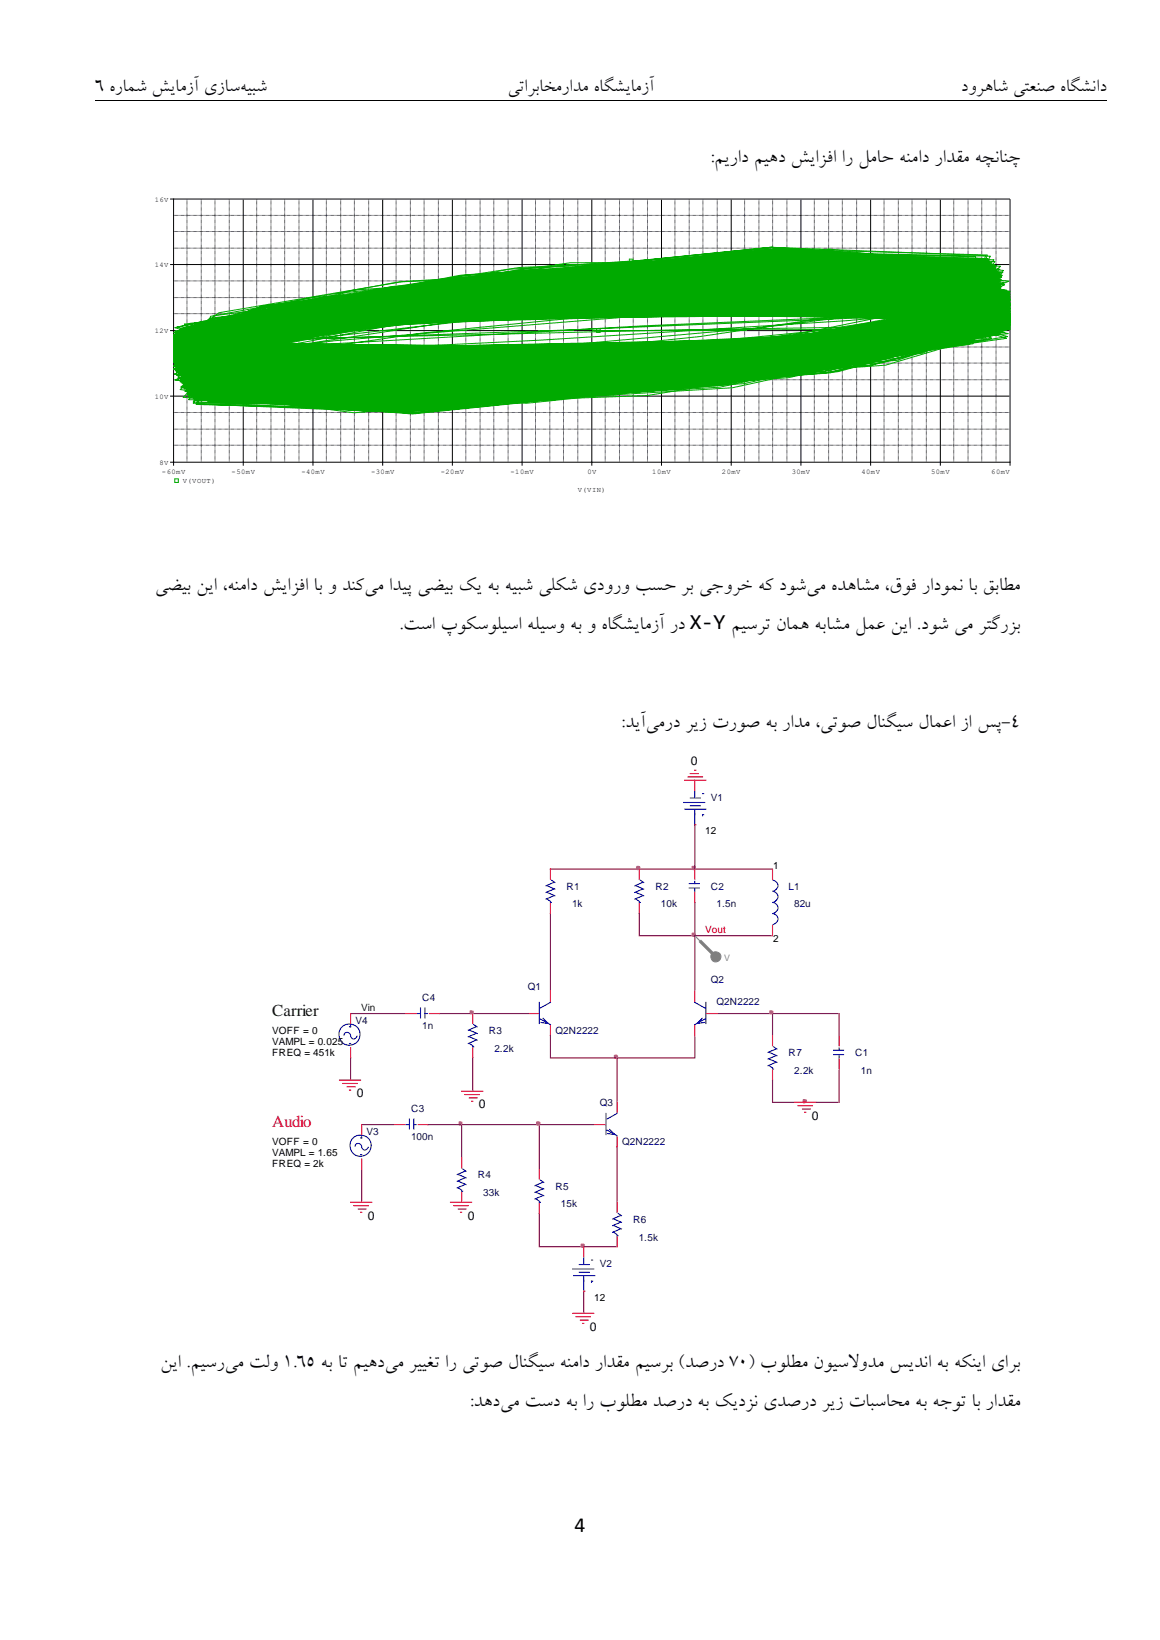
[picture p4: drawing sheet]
<svg xmlns="http://www.w3.org/2000/svg" width="210mm" height="297mm" viewBox="0 0 210 297" stroke-linecap="round" stroke-linejoin="round" font-family="sans-serif">
<defs><g id="words">
<g font-size="3.9">
<text x="128.5" y="29.3">:میراد میهد شیاز اف ار لماح هن امد رادقم هچان نچ</text>
<text x="27.9" y="106.8">یض بی ن ای ،هن امد شیاز اف با و دنکیم اد پی یض بی کی هب هیبش یلکش یدورو بسح رب یجورخ هک دوشیم هدهاشم ،قوف رادومن با قاب طم</text>
<text x="72.2" y="113.9">.تسا پوکسولیسا هلیسو هب و هاگشیامزآ رد X-Y میسرت نامه هاب شم لمع ن ای .دوش یم رتگرزب</text>
<text x="112.4" y="131.6">:دیآیمرد ریز تروص هب رادم ،یتوص لانگیس لامعا زا سپ-4</text>
<text x="28.9" y="247.6">ن ای .میسریم تلو 1.65 هب ات میهدیم رییغت ار یتوص لانگیس هن امد رادقم میسرب (دصرد 70) بولطم نویساودم سیدان هب هک این یارب</text>
<text x="153.5" y="247.6">ل</text>
<text x="85" y="254.6">:دهدیم تسد هب ار بولطم دصرد هب کیدزن یدصرد ریز تابساحم هب هجوت با رادقم</text>
<text x="104" y="277.5">4</text>
</g>
<g font-size="3.7">
<text x="17.2" y="16.4">6 هرامش شیامزآ یزاسهیبش</text>
<text x="91.8" y="16.4">ی اتراب خمرادم هاگشیامزآ</text>
<text x="173.9" y="16.4">دورهاش یتعنص هاگشاند</text>
</g>
<text font-size="3" fill="#004000" x="49.3" y="184.1">Carrier</text>
<text font-size="3" fill="#f00" x="49.3" y="204.2">Audio</text>
<g font-size="2.2">
<text x="125.1" y="138.6">0</text>
<text x="64.6" y="198.7">0</text>
<text x="86.7" y="200.7">0</text>
<text x="147" y="202.8">0</text>
<text x="66.6" y="220.9">0</text>
<text x="84.7" y="220.9">0</text>
<text x="106.8" y="241">0</text>
</g>
<g font-size="1.8" fill="#000080">
<text x="128.7" y="145">V1</text>
<text x="102.6" y="161.1">R1</text>
<text x="118.6" y="161.1">R2</text>
<text x="128.7" y="161.1">C2</text>
<text x="142.8" y="161.1">L1</text>
<text x="103.6" y="164.3">1k</text>
<text x="119.7" y="164.3">10k</text>
<text x="129.7" y="164.3">1.5n</text>
<text x="143.8" y="164.3">82u</text>
<text x="95.5" y="179.2">Q1</text>
<text x="128.7" y="178">Q2</text>
<text x="64.4" y="185.5">V4</text>
<text x="76.4" y="181.2">C4</text>
<text x="129.7" y="182">Q2N2222</text>
<text x="76.4" y="186.3">1n</text>
<text x="88.5" y="187.3">R3</text>
<text x="89.5" y="190.5">2.2k</text>
<text x="100.6" y="187.3">Q2N2222</text>
<text x="142.8" y="191.3">R7</text>
<text x="154.8" y="191.3">C1</text>
<text x="143.8" y="194.5">2.2k</text>
<text x="155.8" y="194.5">1n</text>
<text x="74.4" y="201.4">C3</text>
<text x="108.6" y="200.3">Q3</text>
<text x="66.4" y="205.6">V3</text>
<text x="74.4" y="206.4">100n</text>
<text x="112.6" y="207.4">Q2N2222</text>
<text x="86.5" y="213.4">R4</text>
<text x="100.6" y="215.4">R5</text>
<text x="87.5" y="216.6">33k</text>
<text x="101.6" y="218.7">15k</text>
<text x="114.6" y="221.5">R6</text>
<text x="115.6" y="224.7">1.5k</text>
<text x="108.6" y="229.5">V2</text>
</g>
<g font-size="1.8">
<text x="127.7" y="151.1">12</text>
<text x="140" y="157.3">1</text>
<text x="140" y="170.6">2</text>
<text x="49.3" y="191.3">FREQ = 451k</text>
<text x="49.3" y="189.3">VAMPL = 0.025</text>
<text x="49.3" y="187.3">VOFF = 0</text>
<text x="49.3" y="209.4">VAMPL = 1.65</text>
<text x="49.3" y="207.4">VOFF = 0</text>
<text x="49.3" y="211.4">FREQ = 2k</text>
<text x="107.6" y="235.5">12</text>
</g>
<text font-size="1.8" fill="#f00" x="127.7" y="169">Vout</text>
<text font-size="1.8" fill="#004000" x="65.4" y="183">Vin</text>
<text font-size="1.6" fill="#808080" x="131.1" y="174">V</text>
<g font-size="1.3">
<text x="28" y="36.5">16V</text>
<text x="28" y="48.4">14V</text>
<text x="28" y="60.4">12V</text>
<text x="28" y="72.2">10V</text>
<text x="28.9" y="84.2">8V</text>
<text x="29.3" y="85.8">-60mV</text>
<text x="33.1" y="87.4">V(VOUT)</text>
<text x="41.9" y="85.8">-50mV</text>
<text x="54.6" y="85.8">-40mV</text>
<text x="67.2" y="85.8">-30mV</text>
<text x="79.8" y="85.8">-20mV</text>
<text x="92.4" y="85.8">-10mV</text>
<text x="104.6" y="89">V(VIN)</text>
<text x="106.3" y="85.8">0V</text>
<text x="118.1" y="85.8">10mV</text>
<text x="130.7" y="85.8">20mV</text>
<text x="143.3" y="85.8">30mV</text>
<text x="156" y="85.8">40mV</text>
<text x="168.6" y="85.8">50mV</text>
<text x="179.5" y="85.8">60mV</text>
</g>
</g></defs>
<g fill="none" stroke="#000" stroke-width=".18">
<path d="M17.2 18.3h183.1M30.9 36h151.9M31.4 36.2v48M31.5 39h151.2M33.9 36.1v47.4M36.4 36.1v47.4M38.9 36.1v47.4M41.5 36.1v47.4M44 36.3v47.3M46.5 36.1v47.4M49.1 36.1v47.4M51.5 36.1v47.4"/>
<path d="M54.1 36.1v47.4M56.7 36.3v47.3M59.1 36.1v47.4M61.7 36.1v47.4M64.2 36.1v47.4M66.7 36.1v47.4M69.3 36.3v47.3M71.7 36.1v47.4M74.3 36.1v47.4M76.8 36.1v47.4M79.4 36.1v47.4M81.9 36.3v47.3"/>
<path d="M84.3 36.1v47.4M86.9 36.1v47.4M89.4 36.1v47.4M92 36.1v47.4M94.5 36.3v47.3M97 36.1v47.4M99.5 36.1v47.4M102 36.1v47.4M104.6 36.1v47.4M107.1 36.3v47.3M109.6 36.1v47.4M112.2 36.1v47.4"/>
<path d="M114.6 36.1v47.4M117.2 36.1v47.4M119.8 36.3v47.3M122.2 36.1v47.4M124.8 36.1v47.4M127.3 36.1v47.4M129.9 36.1v47.4M132.4 36.3v47.3M134.8 36.1v47.4M137.4 36.1v47.4M139.9 36.1v47.4M142.5 36.1v47.4"/>
<path d="M145 36.3v47.3M147.4 36.1v47.4M150 36.1v47.4M152.5 36.1v47.4M155.1 36.1v47.4M157.6 36.3v47.3M160.1 36.1v47.4M162.6 36.1v47.4M165.1 36.1v47.4M167.7 36.1v47.4M170.2 36.3v47.3M172.7 36.1v47.4"/>
<path d="M175.3 36.1v47.4M177.7 36.1v47.4M180.3 36.1v47.4M182.9 36.2v48M30.9 59.9h.5M30.9 47.9h.5M31.5 56.8h151.2M31.5 53.9h151.2M31.5 50.9h151.2M31.5 44.9h151.2M31.5 41.9h151.2M31.5 59.9h151.2"/>
<path d="M31.5 47.9h151.2M30.9 71.7h.5M31.5 77.7h151.2M31.5 74.7h151.2M31.5 68.8h151.2M31.5 65.8h151.2M31.5 62.8h151.2M31.5 71.7h151.2M30.9 83.7h151.9M31.5 80.6h151.2M44 83.7v.5M56.7 83.7v.5"/>
<path d="M69.3 83.7v.5M81.9 83.7v.5M94.5 83.7v.5M107.1 83.7v.5M119.8 83.7v.5M132.4 83.7v.5M145 83.7v.5M157.6 83.7v.5M170.2 83.7v.5"/>
</g>
<g fill="none" stroke="#0a0" stroke-width=".18">
<path d="M48.8 59.3v.6M48.8 60h.5M48.9 59.3h.5M49.4 59.4v.6M54.6 58.3v.5M54.6 58.9h.6M54.7 58.3h.6M55.3 58.4v.5M57.7 56.3l54.6-6.7 51.9-.4 18.7 5.2-16.6 7.1-50.8 7.5-55.7 2.1-27.4-3.5 13.2-7.7 46-8.1 57-3.7 32.4 3.4-9.9 7.4-47.3 8.6-57.1 3.9-33.4-3 9.9-8.1 44.6-8 57.4-3.7 35 3-7.3 7.1-45.8 8.4-57.5 4-35.5-2.8 7.2-7.8 41-7.1 58-4.7 38.4 1.5-3.5 7.2-43.4 8-57.8 5.5-38.4-.7 2.3-6.2 42.1-8.7 57.9-5.8 39.9 .6-.2 5.9-40.3 8.2-57.9 5.5-41.7-.5-2.6-5.4 37.5-7.9 57.8-5.3 44.2 .4 6 5.2-34.4 7.5-57.3 5-46.6-.4-9.6-5.1 30.7-7.1 56.5-4.8 49.1 .4 12.8 5.5-31 7.1-56.5 4.4-49-1.2-13.6-5.1 21-5.9 51.9-5.1 54.2-.7 23.6 3.9-12.7 6.2-48.5 6.9-56.8 2.2-31-3 9.6-6.8 47.2-7.6 57.2-3.1 33.5 2.4-9.5 6.8-47 8.1-56.9 3.8-34-1.7 9.1-6.3 47.1-8.4 57.1-4.7 34 .8-8.4 5.7-46.3 8.4-57.4 5.5-34.9-.4 6.3-5.5 44.5-7.9 57.7-5.3 37.1 .3-3.7 5.1-42.7 7.3-57.9 4.9-39.1-.3 1.6-4.3 41.5-6.8 57.9-4.7h40.5l.5 4.3-39.5 6.3-57.9 4.2-42.4-.3-2-4.5 36.1-5.3 57.8-3.8 44.2 .6 5 4.5-37.3 5.3-57.8 3.1-44.4-1.4-4.8-4.7 31.3-4.6 48.2-2.6 51.1 1.1 16.9 4.6-27.2 4.9-55.5 2.9-51.1-1.5-17.3-3.8 13.7-4.5 40.1-3.8 46.8-1 42.1 3 5.4 6.1-37 5.4-57.7 1.2-41.1-2.6-11-5.9 26.8-5.8 48.2-2.9 53.4 2.2 21.8 6.5-22.6 6.7-51.3 3.7-54.1-1.3-23-5.3 15.4-7.7 49.2-6.2 56.2-.7 29.4 5.2-14.4 9.4-50 7.2-56.1 1.8-28.8-4.1 11.7-8.7 48.3-9.2 56.8-3.6 31.9 3.3-11.7 8.5-48.4 10.1-51.8 4.9-35.5-1.6 7.2-8.4 45.9-10.4 57.5-6.3 35.5 1.4-7.4 8.2-45.7 10-57.5 6.2-35.5-1.2 7.4-7.8 45.8-9.8 57.5-5.9 35.4 1.1-7.4 7.4-45.8 9.3-57.5 5.8-35.4-1 7.4-7 45.8-8.9 57.5-5.6 35.4 1-7.4 6.6-45.8 8.6-57.5 5.2-35.5-.8 7.5-6.5 45.8-8.1 57.5-4.9 35.5 .9-6.8 5.3-45.2 7.8-57.6 5.2-36.3-.5 6.2-5.5 45-7.3 57.7-4.6 36.4 .5-4.3 4.8-43.1 6.8-55.1 4.3-40.4-.2-.7-4.3 39.3-6.3 58-4.4 42.6 .3 3.2 4.2-27.8 4.9-53.5 4.4-50.5 .6-15.8-3.4 25.3-5.6 52.8-4.2 47.9-.7 24.8 3-16.1 4.8-50.8 4.8-55.7 1.5-27.3-2 12.7-5 43.6-5.1 57.4-2.5 34 2.1-7.3 4.6-45.7 5.4-51.3 2.3-34.3-1-9.6-3.4 19.9-4.3 52.9-4.4 48.5-.7 28.9 2.7-15 5.4-50.2 4.5-52.9 1.7-31.5-2.1 12.3-5.5 46.8-5.2 47.9-2.1 38.6 1.8-2.3 4.6-42.7 5.5-51.8 2.7-37.5-.6-11.9-3.9 27.7-5.5 55.6-3.9 50.8 .3 16.8 3.7-17.7 4.5-51.4 4.4-55.2 1.1-26.4-2.7 14.2-5.3 44.4-5 57-2.4 33.2 1.7-10 5.2-47.5 6.2-55.3 3.1-34.5-1.8 8.5-5.4 44.1-5.7 57.6-3 36.1 1.8-6.6 5.3-45.4 5.6-54.4 2.5-35.5-1.4-1.8-4.9 36.3-5.3 57.7-3 44.3 1.4 4.6 5-37.5 5.4-57.9 2.6-44.1-1.8-4.6-4.7 32.7-4.9 57.2-3.5 46.9 .9 10.6 4-19.8 4.7-52.6 5-54.4 .6-24.2-3.9 18.4-5.8 51.9-4.5 49.1-1.1 30.8 2.5-12.4 5.5-48.8 5.8-56.6 2.6-31.3-1.8 12.4-5.4 48.8-6.6 56.6-3.3 31.3 1.7-12.4 5.1-48.8 6.3-53.3 3.5-31.2-.7 2-4.6 42.1-6.2 57.9-4 39.9 .5-1.6 4.5-42.1 5.7-57.9 3.7-39.9-.8 .3-3.5 40.4-5.6 57.9-3.6 41.6 .3 3.5 3.5-29.1 4.5-45.5 3.5-46.6 1.1-26.7-2.1 14.4-4.3 49.9-4.6 56.1-1.7 29.3 1.6-13.3 4.1-49.2 4.8-46.1 1.9-28.4-.3-12.9-3 27.4-4.7 53.2-3.4 47-.3 23.1 2.6-18.5 4.4-52 3.6-47.4 .6-26.3-1.5-2.5-4.2 35.5-3.9 45.9-1.7 50 1.3 15.5 2.8-12.3 3.5-47.8 3.6-45.2 .5-31.2-1.6-14.2-4.4 25.1-4.3 47.9-2.2 54.2 1.4 23.5 4.6-20.9 4.7-52.4 2.8-54.2-1-23.9-4.1 19-5.5 52.2-4.1h54.7l24.9 3.7-15.4 6.6-50.5 5-50.2 .8-28.9-2.8-.2-6.4 36.4-5.6 57.8-2.5 43.7 2.8 3.9 6.5-38.1 6.3-52.2 2.4-46.5-2.5-8.4-5.8 34.7-6.5 57.3-4 46.5 1.8 9.7 5-29.3 7-51.6 5.2-50.1 1-19.4-4.2 24.5-8 51.3-6.5 53.5-2.2 22.1 4-22.3 7.8-49.5 6.6-46.5 2.6-25.8-1-3.1-6.1 38.9-7.9 57.9-5.1 43 .4 5.1 5.1-28.8 6.9-45.3 5.4-44.9 2-23.4-1.3-3.5-5.4 36.7-7.6 54.3-5 41.5-.3 15.5 4.2-26.2 7.4-47.4 5.6-43.4 2.1-26.3-1.3-4.1-5.7 38.1-7.4 57.8-4.6 43.7 .7 6.1 4.8-27.5 6.4-45.9 5-39.3 1.8-27.8-1-5.9-5.5 36.5-7.2 57.4-4.7h45.1l7.2 4.8-34.2 7.1-46.4 4.6-23.4 1.3-19 .5-22.6-1.7 4.4-5.8 44-6.9 57.8-4 37.7 1.3-3.9 5.5-37.7 6.3-39.6 3.4-19.4 1-18.2 .4-23.6-1.3 1-5.4 41.6-6.6 57.9-4 40.4 .9-.4 5.1-35.1 5.9-39.2 3.5-36.6 1.5-27.1-.8-3.7-4.8 38.2-6.5 52.3-4 46.3-.5 8.6 4-33.7 6.3-45.7 4.2-23 1.3-21.7 .5-22.2-1.3 5.9-5.1 45-6 57.6-3.6 36.6 1.1-3.8 4.4-42.8 5.9-36.3 2.8-31.3 1.2-23.2-.3-9.8-3.4 26.2-4.8 52.5-4.9 52.3-1.7 19.3 2.7-25.1 5.3-51.6 4.7-27.4 1.5-23.8 .5-19.7-1 .6-3.4 30.5-4.3 51.7-4.1 49.8-1.2 14.4 2.7-29.1 5-50.8 4.1-29.3 1.3-24.2 .1-17.4-2.1 21.7-4.8 50.3-4.2 54.5-1.6 24.9 2.1-19.6 4.5-50.2 4.1-28.4 1.2-23.3 .3-25.1-1 2-3.7 42.4-4.5 57.9-2.3 39.5 .9-.1 3.5-39.9 4.3-34.2 1.7-35.9 .8-31.2-1.3 1-3.4 40.9-4.2 57.9-2.2 40.8 1.1 1.4 3.3-38.5 3.9-42.4 2.1-42.2 .5-23.5-1.6 15.1-3.7 49.2-4 56-1.8 29.7 1-11.6 3.6-34.7 3.4-37.9 2.2-37.4 1-23.7-.8-1.3-2.9 32.9-3.8 55.4-2.8 43.5-.2 15.5 2.3-25.4 3.9-47.7 2.9-38.9 .8-26.5-.5-11.5-2.9 32.1-3.8 56.8-2.4 48.3 .5 12.8 2.1-17.7 2.9-45.1 3.1-40.9 .9-27.7-.3-19.3-1.7 11.1-3.1 43.3-3.4 57.5-1.3 36 1.7-5 3.1-43.7 3.5-34.3 1.3-33.4 .3-23.4-.9-5.4-3.4 36.2-3.3 57.6-2.2 45.1 .9 8 2.7-21.1 3-39 2.4-47.4 .7-33.3-1.2-6.6-3 35.4-3.4 57.6-2.3 45.7 .9 7.7 3.2-29 3.6-39.2 2-42.9 .4-33.8-1.8 2.9-3.4 38.4-3.5 58-1.5 41.5 1.6 1 3.8-40.4 3.4-55.2 1.8-34.9-.7-15.6-2.1 19.8-4.2 52.5-3.3 48.4-.4 29.1 1.7-10.8 3.8-47.9 4-46.8 1.4-25.8-.3-18.6-2.7 17.9-3.6 46.3-3.4 56.3-1.4 30.1 1.6-10.7 3.7-44.2 3.9-34.5 1.8-29.8 .5-28.8-1.3 7.6-3.5 45.9-4.2 57.5-2.3 35.3 1-6.7 3.5-45.2 4.2-38.9 1.8-34.2 .5-22.3-1.1 10.8-3.4 47.8-4.1 57-2.1 32.7 1-7.7 3-32.9 3.2-42.6 2.4-39.3 .7-23.5-.8 4.2-3.1 43.8-3.8 57.8-2.1 37.9 .8-1.5 2.8-29.6 2.9-44.3 2.3-39.9 .6-26.1-.8-.8-3.1 39.7-3.3 57.9-2 42 1 3 2.7-25.7 2.7-37 2-42.7 .6-33.4-1-6.4-2.6 35.8-3.2 57.5-2 45.7 .5 7.6 2.7-26.5 3-46.3 2.3-41.8 .4-24.3-.7-8.1-3.1 32.9-3 57.1-2.3 47.3 .4 11.3 2.3-21.3 3.2-41 2.3-50 1-32.8-1.2-.2-2.9 39.7-3.3 58.1-1.9 41.7 1.1 1 3.1-40.3 3.3-44.2 1.6-35.5 .1-23.8-1.4 8.2-3 44.5-3.3 57.5-1.5 35.7 1.3-6 2.9-45.1 3.4-46.4 1.5-37.3-.3-13.5-2 22.8-3.3 53.7-2.7 53.4-.3 21.6 1.9-22.8 3.4-47.7 2.4-45.3 1-27.5-.6-4.5-2.7 37.7-3.5 57.8-1.9 44.1 .5 7.1 2.2-22.8 2.8-40.3 2.1-47.5 .8-31.8-.9-5.7-2.2 34.7-3.1 57.3-2.2 46.5 .4 9.9 2.2-22.9 2.7-54.1 2.5-42.4 .8-26.4-.8 1.9-2.9 42.3-3.2 57.9-1.7 39.6 .7-1.9 2.6-42.3 3.2-49 1.7h-34.5l-18.9-1.8 17.7-2.5 47.3-2.7 56-1.1 29.7 1.4-14.3 2.9-49.9 2.8-49.4 .9-30.6-.8-4.6-2 33.5-3.1 46.3-1.6 45.7-.3 23.6 1.5-16.1 2.7-50.7 2.7-49.2 .9-28.2-.8-1.9-2.5 38.3-2.8 57.9-1.6 43 .8 3.1 2.5-38.9 2.8-47.4 1.3-37.3-.1-23.4-1.8 17.7-2.6 51.5-2.3 55.2-.6 26.1 1.2-14.3 2.6-45.4 2.7-50.6 1.2-36.2-.9 3.4-2.3 43.3-2.9 57.9-1.5 38.1 .7-2.6 2.1-34.5 2.5-47.4 1.6-37.5 .3-23.2-.9 10.3-2.2 47.7-2.7 57-1.2 33 .7-10.3 2.3-47.6 2.5-50.7 1.2-33.5-.3-3.4-2 37.9-2.4 57.8-1.5 43.7 .4 3.9 1.7-32.4 2.2-57.3 1.5-36.5 .1-20.2-.9 12.7-2.1 44-2 51.9-.8 37.9 .8-4.2 2.1-43.9 2-53.5 .8-32.5-.6-13.4-1.3 15.1-1.9 45.8-1.5 50.9-.2 35.8 1-4.3 2.2-44 1.8-49.1 .6-36.5-.8-13.8-1.4 10.9-1.6 37.7-1.7 47.4-.6 45.6 1.2 7.1 2.4-34.6 2.1-57.3 .8-38.7-.7-17.9-1.7 10.7-2 46.6-2.1 57.4-.2 32.8 1.7-4.3 2.5-43 2.3-50.1 .7-40.4-1.2-7.2-2.5 31.5-2.5 57-1.7 47.9 .6 12.3 2.1-17 2.5-51.1 2.5-47.1 .6-26.6-1-8.4-2.4 31.1-3 56.5-1.9 49 .4 13.7 2-16.4 2.5-41.1 2.5-53 1-33.2-1-4.5-2.5 36.6-3.1 50.2-1.9 43.6-.1 17.8 1.9-23.3 3.5-46.6 2.4-47.6 .9-30.5-1.2 5.3-2.7 41.2-3.1 57.8-1.8 39.1 .7-2.6 2.8-42.8 3.2-50.2 1.8-37.6-.1-13.7-1.7 22.4-3.1 47.7-2.6 55-.7 26.2 1.6-18.2 3.1-51.7 2.7-49.3 .7-27.2-.9 1.9-2.8 40.8-2.8 57.9-1.5 40.6 1-.8 2.8-41.4 2.8-57.9 1.3-33.4-.7-12.6-1.6 23.8-3 54.1-2.2h53l20.5 1.6-14.1 2.5-45.2 2.5-53.4 1-34.7-1.2 3.9-2.6 42.2-2.8 57.8-1.4 38.8 1.1-2.1 2.4-42.6 3-49.4 1.4-36.3-.4-16.3-1.8 17.2-2.4 51.1-2.6 49.2-.6 32.5 1.2-11.2 2.9-48 2.7-45.4 1-36.7-.8-8.4-1.7 25.9-2.9 53-2 47.8-.2 24.4 1.8-14.2 2.5-49.3 2.5-47.3 .7-31.9-.9-8.4-2 24.5-2.8 54.6-1.8 52.4 .2 19.5 1.9-12.1 2.3-45 2.4-50.4 .8-37.4-1.3-1.7-2.5 35-2.7 51.6-1.4 47.9 .6 12.2 2.1-16.1 2.4-49.8 2.4-47.1 .5-25-.8-12.1-2.7 31.2-2.8 56.6-1.7 48.9 .5 12.9 2.5-19.5 2.6-40.1 1.9-49.5 .6-33.7-1.3-4.2-2.7 37.9-2.9 51.2-1.5 47 .8 11.3 2.3-17.1 2.5-50.5 2.7-47.9 .3-26.5-1.1-6.3-3 32.6-2.9 57.2-2 47.2 .8 11.3 2.3-18.2 2.8-51.7 2.9-46 .5-25-.8-9.9-2.5 23-3 52.6-2.6 53.4-.1 22 2.3-14.8 3.2-49.6 3-46.7 .6-31.2-1.1-9-2.3 25.2-3.6 54.8-2.4 52.2 .3 19 2.3-13.8 3-49 3.2-47.7 .8-26.4-.7-14.2-2.8 26.8-3.6 53.3-2.5 52.1-.2 19 2.4-16.6 3.1-50.8 3.5-47.1 1.1-25.4-.7-11.3-2.5 19.6-3.1 46.6-3 55.8-1 28.6 2.1-15.4 3.7-50.5 3.4-46.1 .9-28.7-.8-10-2.4 26.1-3.9 51.3-2.5 52.9-.3 21 2.6-23.3 3.9-47.7 2.7-45.4 .9-27-.9-4.2-3.2 37.9-3.9 57.8-2.2 43.8 .8 5.3 3-26.8 3.2-43.6 2.4-42.6 .5-31.4-1.5 3.1-3.1 43.1-3.7 57.8-1.7 38.9 1.1-3.1 3.4-43.1 3.8-42.6 1.6-31.6 .1-24.2-1.5 7.5-3.1 45.7-3.7 57.5-1.6 35.5 1.3-3.8 2.7-34.5 3.2-46.2 2.3-35.8 .4-22-.7-3.3-2.8 36.5-3.6 54.3-2.5 42-.2 15 2.3-28 3.8-55.7 3-37.1 .6-25.2-.7 1.6-3 42.2-3.7 57.9-2 39.8 .7-.4 2.8-31.5 3-44.9 2.1-38.2 .4-25.1-.9-1.2-3 38-3.1 57.9-1.7 43 .8 3.1 3-36.4 3.2-42.3 1.4-31.6 .2-24.2-.8-11.9-2.6 29.4-3.1 56.2-2 49.9 .4 15.2 2.3-15.9 2.9-40.7 2.2-46.8 .8-35.2-1.1-11.5-2.8 30.7-3.1 56.6-2.1 49 .8 13.8 2.3-16.5 3.1-40.5 2.5-46.8 .7-35.1-1.2-11.1-2.9 31.9-3.4 56.7-2.2 48.3 .9 12.3 3-21.2 3.2-39 2.3-47.5 .6-33.5-1.5-6.6-3.2 35-3.6 57.5-2.1 45.9 1.2 9.1 3.2-27.9 3.7-48.7 2.5-35.7 .2-23.8-.9-13.8-3.3 28-3.9 55.7-2.7 50.8 .5 16.1 3.4-21.7 3.8-51.2 3-41.6 .2-25-1.2-10.8-3.6 28.5-4.2 55.8-2.2 50.4 1 16 3.2-12.3 3.3-47.5 3.6-41.3 .6-27.5-1-22.6-3.3 16.4-4.2 47.3-3.2 56.4-.6 30.2 2.8-13.7 5.1-49.5 4.1-34.2 1.1-26.6-.4-25.7-2.9 9.9-4.2 43-4.5 57.8-1.7 36.6 2.3-5.7 5-44.9 4.6-37.2 1.8-30.9 .1-24.8-1.9 2.2-4.9 41.1-5 57.9-2.1 40.3 1.9-1 4.9-39.6 4.9-39.7 2.1-31.7 .2-23.3-1.3-9.9-4.1 28-5 43.8-3.1 48.9-.7 29.1 3.1-14.9 5.5-49.3 4.5-29 1.3-25.1 .1-29.3-2.3 5.9-4.7 45-5.4 57.6-2.4 36.6 2.1-5.1 4.4-44.2 5.6-33.1 2.2-33.7 .6-25.4-1.3-1.9-4.7 39.5-5.6 57.9-3 42.4 1.1 3 4.5-37.8 5.5-42.6 2.8-29.5 .6-23.3-.7-14.4-3.6 18.6-4.4 51.9-4.8 49.2-1.2 30.6 2.4-13.1 5.3-49.2 5.2-29.5 1.5-29.6 .3-22.3-1.4-1.7-4.7 39.7-5.1 57.9-3.3 42.2 1 4.7 3.7-25.8 4.7-43.9 3.8-23.7 1-23.7 .2-29.1-2.2 5.7-4.5 44.8-5.3 57.8-2.4 36.6 1.8-2.9 4-38 4.8-41 3-38.9 1-23.7-1.3 4.6-4.6 44-5.6 57.9-3 37.6 1.1-.8 3.5-30.7 4.7-46.1 3.7-23.4 .9-22 .2-24.5-2.4 17.2-4.6 49.4-4.9 55.8-2 28.2 2-14.9 4.8-50 4.6-30 1.6-29.2 .6-21.7-1.1-1.8-3.4 29.7-4.4 49.4-3.4 45.8-.7 22.9 2.4-17.4 4.3-50.4 4.3-28.9 1.2-28 .2-24-1.6 8.1-4.4 42.4-4.2 57.7-2 37.3 1.8-5 4.3-44.3 4.3-54.5 1.6-35.3-1.3-6.5-3.2 34.4-4.3 57.4-3.1 46.6 .7 8.5 3.8-34.4 4.7-46.4 2.4-44.1 .2-23.8-2.2 16.2-4.4 45.2-3.9 56.8-1.8 31.5 1.6-9.3 4.2-46.4 4.6-32.8 1.8-32.1 .6-24.3-1 1-4.1 40.5-4.7 58-2.6 41 1.1 .6 3.9-40.1 4.5-40.4 2.1-31 .3-22.9-.9-11.1-3.4 23.6-3.7 52.2-3.2 53.3-.4 21.4 2.4-15.1 3.9-50 4.4-44.4 1.3-27-.6-14.1-3.7 28.8-4.7 56-3.2 50.2 .6 15.7 3.2-17.5 3.9-51.2 3.8-52.3 .8-28.9-2 10.8-4.5 47.9-4.9 57-1.6 32.2 1.7-9.6 4.4-47.2 5.2-53 2.2-36.5-1.6 1-3.3 27.2-4 51.1-3.9 51.4-.5 17.2 3.2-26.8 5.2-49 3.6-46.7 1.2-24-1.3-1.1-3.6 27-4 56.4-3.8 49.7-.1 14.8 3.1-19.5 3.9-52.4 4.4-46.3 1-25.7-1.1-6.5-3.3 20.6-3.6 47.8-3.7 55.2-.7 26 2.7-14 4.3-49.7 4.3-52.9 1.4-32.3-1.9 10.4-4.5 45.3-4.8 57.4-2.3 34.4 1.2-8.5 4.6-46.7 5.2-46.7 2.5-32.3-.3-14.5-3.1 27.3-5.2 54.4-3.7 51.5-.4 17.8 2.9-17.5 4-51.3 4.4-55.4 .9-26.4-1.9 13.8-4.3 49.6-4.7 50.1-1.6 34.7 1.5-8.2 4.4-46.4 4.8-49.2 1.8-32.4-.6-11.5-3.8 29.6-4.5 56.3-3 49.5 .6 14.6 3.3-23.9 4.2-54.2 3.4-49.2 .2-23.9-2.7 16.4-4.8 50.8-3.8 55.7-.9 27.2 2.2-12.3 4.5-48.7 4.6-56.7 1.6-30.1-2.3 7.9-4.4 41.4-4.5 52.3-2 41.3 1.7 .6 4.8-40.7 4.4-51.1 2.3-39.5-.8-13.8-4.1 25.8-4.7 54.3-3.3 51.9 .2 18.6 3.5-16.2 4.3-50.5 4.2-55.9 1-27.7-2.4 12.3-5.1 43.2-4.7 57.3-2.4 35 1.7-7.9 5.4-46.3 5.6-52.2 2.4-38.4-1.7 3.5-5.2 39.1-5.1 58-2.8 41 1.9-.2 5-40.9 5.4-50.5 2.3-39.7-1.2-13.5-4.7 27.1-5.2 55.6-3.3 50.9 1.1 16.9 4.4-17.4 4.7-51.2 4.1-55.2-.2-27.2-4.6 9.8-4.9 37.4-4.1 44.3-1.4 47.6 2.7 10.1 6-33.2 5.8-57 2.1-47.6-3.2-10-5.9 30.4-5.8 56.5-3 49 2.6 12.5 6-31.1 6.8-51.9 4-50.8-.9-16.2-5.6 26.9-8.3 55.3-5.6 51.4 .6 17.5 6.1-25.6 8.4-54.9 5.7-52-.5-18.8-4.7 14.4-7.1 44.3-7.1 57.2-2.6 32.8 4-7.4 7.6-45.8 8.4-55.7 3.3-36.6-3.3 5.7-8.3 44.6-7.8 57.7-4.2 36.8 2.8-5.5 8.1-44.7 8.6-56.5 4.1-37.6-2.7 4.4-7.9 44-8.7 57.8-4.1 37.7 2.7-4.4 7.1-44.1 8.9-56.2 4.5-38.8-2 3.3-7.6 43.2-8.1 57.9-5.3 38.7 1.7-3.4 7.2-43.1 8.6-58 5.1-38.6-1.6 3.4-7 43.1-8.6 57.9-4.7 38.7 1.6-3.4 6.9-43.2 8.2-57.9 4.6-38.6-1.7 3.4-6.9 43.2-8 57.8-4.3 38.7 2-3.4 6.8-43.2 7.7-57.9 4-38.6-2.1 .8-5.3 38.7-7.3 57.8-5.2 42.8 .5 2.7 6-38.8 7.8-55.9 5-44.1-.7-4.4-5.8 37.6-7.6 57.9-4.7 44 .9 4.4 5.8-37.7 7.3-54.7 4.3-45.6-.5-8.4-4.9 26.5-6.5 50.1-5.2 53-.9 20.6 4.3-21.6 7.2-53.4 5.6-53.7 .6-22.3-4 11.7-5.7 42.4-5.9 52-2.4 39.9 2.8-1.6 6.8-42.1 6.3-57.9 3.1-39.9-2.4 1.6-6.8 37.6-6.7 51.9-3.4 45.7 1.4 9.1 4.9-20 5.9-52.9 6.1-54.1 .8-23.9-5 18.8-7.3 51.9-5.7 48.5-1.4 30.5 3-10.1 6.9-47.6 7.4-57 2.9-32.7-3.1 8.5-6.7 46.6-7.5 57.4-3.4 34.4 2.2-8.5 6.5-46.7 8-57.3 4.1-34.4-2.1 5.4-5.4 41.3-7.3 57.9-5.5 39.7 .5-.7 5.6-40.7 7.9-57.9 5.3-41.3-.6-.4-5.7 40.7-7.4 57.9-4.8 41.3 .9 .4 5.7-40.7 7-57.9 4.2-41.3-1.2-.4-5.8 37.8-6.4 57.9-3.8 42.9 1.5 2.8 5.7-38.9 6.5-57.9 3.2-42.9-2.1-2.9-5.9 33.9-5.4 57.5-3.5 45.7 1.8 7.3 5.9-35.6 6.5-57.5 2.9-45.8-2.5-7.2-5.6 31.3-5.9 57-3.8 48 1.8 11 6.4-32.6 7.1-53.4 3.4-49.5-1.4-14.2-5.5 20.8-6.5 50.1-5.7 54.8-1 25.4 4.8-19 8.6-52.1 6.6-54.8 1.7-25-3.7 16-7.7 50.5-8.3 48.7-3.1 33.7 3.1-9.3 8-47 8.3-57.3 3.7-33.7-3.2 9.2-8.1 43.8-7.8 57.5-3.5 35.7 3-5.9 7.1-45 8.4-57.7 3.9-36.5-2.1 3-6 39.6-8.1 58-6.2 41.5 .6 1.2 6.6-39.9 8.9-57.9 5.9-42.1-.8-1.6-6.6 39.9-8.5 57.9-5.4 42.1 1 1.5 6.6-39.8 8.3-57.9 4.8-42.1-1.4-1.5-6.6 38.2-7.7 57.9-4.5 42.9 1.6 2.9 6.7-38.9 7.6-57.8 4.1-43-2.2-5.1-5.2 28.8-6.7 56.3-5.6 49.6 .3 13.7 6-30.2 8-56.3 5.2-49.5-.3-14.5-5.2 19.3-7.1 43.4-5.8 48.8-1.9 36.6 3.9-5.8 7.9-44.9 7.1-57.6 2-36.6-4.3 5.8-8.2 40.4-6.3 46.4-2.6 45.7 3 7.2 8-35.7 7.5-57.6 4.2-45.7-2.4-8.5-6.3 29-8.3 56.2-6.6 49.9 .7 14.6 6.9-27.6 9.7-55.6 6.4-50.9-.6-16.8-6.9 25.5-9.7 54.8-6.7 52.1 .6 19 5.5-15.2 8.2-49.9 8.8-56.1 2.1-29-4.2 12-9.1 48.5-10 56.7-3.9 31.7 3.5-12 10-48.5 10.2-56.8 4.5-31.6-3.9 12-9.8 48.5-10 51.1-4.2 35.8 3.1-6.9 8.3-45.7 10.5-54.8 5.5-37.6-1.2 4.6-7.6 44.1-11 57.8-7.2 37.6 .8-4.5 7.9-44 10.5-57.7 6.9-37.8-.6 3.9-7.6 43.5-10 57.9-6.7 38.3 .6-2.9 7.2-42.5 9.6-58 6.3-39.3-.6 1.5-6.7 41.4-9.2 57.9-6 40.6 .6-.8 6.7-41.4 8.7-58 5.5-40.5-.9-.1-6.4 30.4-6.9 57.2-6h47.1l10.6 4.4-24.8 6.8-54.9 7-52 1.8-18.8-4.5 25.7-7.9 54.8-6.2 52-1.7 18.8 3.4-25.2 6.9-54.8 7.2-52.2 2.9-19.1-2.6 25.3-7.2 51.9-7.1 53-3.2 21.2 2.6-23.2 6.6-54.1 6.7-53 2.6-21.2-2.6 21.1-5.6 48.4-5.9 55.1-2.8 26.5 2.3-17.4 5-51.5 5.8-55.2 2.6-26.7-2 17.3-4.8 46-5 56.4-3 30.5 .8-13.3 4.3-49.3 5.7-56.4 3.3-30.5-.5 13.3-3.7 46.2-5.3 56.9-3.5 32.6 .6-11 3.3-48 4.8-57 2.6-32.5-.9 7.5-3.1 32.9-3.1 46.7-2.3 49-.1 13.5 2-22.5 3.1-53.8 3.1-51.8 .5-23-2.3 14.2-3.1 40.8-2.7 48.5-1.1 41.7 1.9 1 3.8-40.3 3.3-57.9 .8-39.5-2.2-6.5-4 30-3.6 56.5-1 45.9 2.4 16.6 4.5-27.4 4.4-55.4 1.5-51.1-2.4-16.9-5.2 25.1-5.5 54.7-2.7 52.2 2.1 19.2 6-25.2 6.9-53.5 4-52.6-1.3-20-6.2 24.3-8.3 54.4-5.9 52.6 .3 20 5.4-14.1 8-49.2 8.6-56.5 2-30.3-4.2 11.9-9.2 46.5-9.4 57-4.5 33 2.8-10.3 9-47.6 11.2-57 6-33.1-2.4 9.2-9.1 40.8-9.4 57.8-7.3 38.1 .7-3.8 8.1-43.5 10.9-57.9 7.1-38.3-.7 3.5-7.8 43.1-10.4 57.9-6.8 38.7 .7-3.4 7.7-43.1 9.9-58 6.4-38.6-1 3.4-7.3 43.2-9.5 57.8-5.9 38.7 1.1-2.2 6.2-41.9 9.1-57.9 6.1-40.1-.6-.1-6.1 39.8-8.8 57.9-5.8 42.1 .6 1.5 6.3-39.8 8.3-58 5.2-42-.5-2.8-5.7 37.9-8 57.7-5.3 44 .5 4.9 5.8-31.2 7-57 5.2-47.8-.4-10.7-5.7 30.4-7.1 56.5-4.9 49.1 .9 12.8 5.9-30.9 7.3-56.5 4.4-49.1-1.7-13.8-4.8 17.6-6.1 48.2-5.7 50.6-1.4 33.1 3.6-10 7.4-47.6 7.5-57 3.2-32.7-3.4 8.4-7.5 46.5-8.3 57.4-3.7 34.6 2.4-8.4 7.4-46.5 8.8-57.4 4.5-34.6-2.6 8.4-7.8 43.7-8.2 57.6-4.2 36.4 2.6-6.2 7.7-45.1 8.2-57.7 3.7-36.4-3 6.3-7.9 39.8-7.3 57.9-3.7 39.6 3-1.9 7.8-42.3 7.8-57.9 3.2-39.6-3.6 1.9-8.1 34.9-6.6 55.3-4.1 45.2 2.2 6.2 7.8-36.3 8.7-56.6 4.4-45.7-1.9-9.2-6.2 18.7-6.9 52.3-7.3 48.3-1.1 29.7 3.9-9.9 8.4-47.5 8.9-57 3.3-32.7-4.1 7.9-8.3 46.3-9.3 57.3-3.9 35 2.9-7.9 8.1-46.3 10-57.3 5-35-2.8 8-8.8 43.5-8.7 57.6-5.9 36.6 1.3-5.6 7.1-44.5 10.4-57.7 6.7-37-.7 4.8-7.2 43.9-9.8 57.8-6.5 37.8 .7-3.4 6.7-42.8 9.3-57.9 6.2-39-.6 .7-6.1 40.1-8.7 58.1-6.1 41.6 .4 2.7 5.7-37.5 8.3-57.7 5.8-44.3-.2-6-5.4 34.4-8 57.4-5.6 46.6 .3 10 4.9-22.7 6.1-54.1 6.4-52.9 1.2-20.9-4.1 19.8-7.5 45.8-5.7 43.6-1.8 38.2 3-3.9 7-43.6 6.8-57.9 2.4-38.1-3.7 3.9-7.2 34.1-5.5 52.9-3.2 46.2 2.1 7.9 7-35.1 7.2-57.1 4.2-46.3-1.6-9.4-6.2 22.7-6.7 47.4-5.7 48.4-1.5 30.1 3.4-10.3 7.9-47.7 8.5-57.1 3.2-32.4-3.5 8.8-7.8 46.7-8.6 57.3-3.8 34.3 2.4-8.8 7.5-46.7 9.3-57.3 4.8-34.3-2.5 8.8-7.3 43.6-8.7 57.6-5.3 36.2 1.2-5.7 6.3-44.5 9.1-57.7 6.1-37.1-.7 4-6.1 43.1-8.8 57.8-5.7 38.9 .6-1.3 5.6-40.8 8.2-57.9 5.5-41.2-.5-1.4-4.8 39-7.8 57.9-5.4h42.8l3.9 4.9-36.9 7.3-57.6 5.1-44.7-.2-7.3-4.6 28-6.2 51-4.9 45-.9 25 3.2-14.3 5.8-49.9 6-56.2 1.7-28.4-3 10-5.6 45.7-5.9 57.3-2.1 33.7 2.2-6.6 5.6-45.3 6.4-57.6 2.6-35.7-2.6 5.5-6.2 38.3-5.7 50.3-2.4 44.9 2.1 5.8 6.1-36.6 6.3-57.8 2.5-43.6-2.7-7.6-6.5 29.1-5.7 48-2.8 52.4 2.2 19.3 6.6-25 6.5-50 3.6-53.7-1.3-22.2-5.2 15.1-7.5 49.9-6.3 56.1-.6 29.2 5.3-14.8 9.2-50.1 7-56 1.7-28.5-4.1 11.6-8.7 48.2-9.1 56.8-3.3 32 3.4-11 8.5-48 10-53.5 4.7-35-2.1 8-8.7 46.2-10.3 57.3-5.7 35 2.2-8 8.5-46.2 9.9-57.3 5.5-35-2.2 8-8.3 46.2-9.5 57.4-5.2 34.9 2.1-8 8.1-46.3 9.3-57.4 5-34.9-2.3 8.1-7.9 46.3-8.9 57.3-4.7 35 2.3-8.1 7.8-46.3 8.6-57.4 4.3-34.9-2.5 8.1-7.6 45.4-8.2 57.5-4.1 35.4 2.7-7.4 6.7-45.8 8.3-57.5 4.3-35.5-2.4 7.5-7.2 44.2-7.8 57.6-4.1 36.4 2.4-6 7.2-45.1 7.7-57.6 3.6-36.4-2.7 6-7.2 41.4-7 57.8-3.6 38.8 2.7-3.2 7.2-43.1 7.3-57.8 3-38.8-3 3.2-7.2 37.7-6.7 57.9-3.3 42 3 1.2 7.3-40 7.3-56.7 2.9-42.6-3.3-2.3-7.6 35-6.5 57.7-3.6 45 2.8 5.9 7.7-36.5 7.4-53.7 4-46.9-1.8-10.3-6.6 28.2-7.9 55.9-6 50.4 .6 16 5.4-25.1 9.2-54.5 6.8-52.4 .2-19.4-4.8 16.9-7.7 50-8.2 48.1-2.8 34.3 3.6-8.8 8.8-46.7 8.7-57.3 3.6-34.3-3.7 8.8-8.8 44.6-8.4 57.6-3.7 35.2 3.5-6.3 7.8-45.3 9.1-56.2 4.2-37.1-2.2 5.2-8.2 44.5-9.3 57.7-4.9 37.1 2.4-5.3 8-44.4 9.1-57.8 4.9-37-2.4 5.3-8 44.5-8.9 57.7-4.7 37 2.5-5.3 7.9-44.5 8.7-57.6 4.4-37.1-2.5 5.2-7.7 44.5-8.6 57.7-4.3 37.1 2.5-5.2 7-44.5 8.7-56.3 4.6-38.1-1.9 4.1-7.4 42.8-7.8 58-5.4 38.5 .7-3.4 6.8-43.2 8.7-57.3 5.6-39-.6 2.9-6.5 42.9-8.4 57.9-5.4 38.9 .7-2.8 6.2-42.9 8.1-55.9 5-40.2-.6 1.2-5.8 41.7-7.7 58-5 40.2 .8-1.2 5.7-41.7 7.3-53.8 4.4-42.6-.5-2.3-5.4 39.2-7 57.9-4.4 42.7 .7 3.3 5.1-37.6 6.7-52 4.1-43.4-.1-14.6-4.1 26.5-6.6 52.3-4.8 52.5-.4 20 3.9-21.6 6.5-53.3 4.9-51.8 .4-24.7-3.6 17.9-6.2 51.7-5 48.6-1.3 31.3 2.3-9.9 5.7-47.3 6.3-54.2 2.6-33.3-1.8 1.9-5.9 38.2-5.6 57.9-3.8 42.1 .9 2 5.2-39 6.7-49.1 3.7-42.2 .1-16.6-4.1 24.8-6.5 54.5-5 46.6-.6 24.9 2.8-15.6 5.7-50.6 6-55.8 2-28.1-2.2 14.3-5.7 48.7-6.2 56.4-2.8 30.3 2.2-13.3 5.3-49.2 6.3-51.2 2.9-30.4-.9-3.6-4.2 29.8-5.5 48.8-4.3 46-1.1 23.7 2.8-17 5.3-51.2 5.4-50.2 1.9-27.9-1.5-1.5-4.1 26.9-4.5 56.2-4.3 49.9-.1 15.1 3.4-19.2 4.7-52.2 4.8-53.6 1.2-26.2-3.2 18.1-5.5 51-4.5 55.2-1.1 26.3 2.2-14.8 5-50 5.3-56.1 1.9-29-1.9 13.8-4.8 49.6-5.5 56.3-2.5 30 1.4-13.8 4.6-49.6 5.7-47.8 2.7-29.1-.1-9-3.1 26.2-4.6 48.4-4.3 47.2-1.8 27.9 1.7-16.1 4.6-50.8 4.9-49.5 2-28.1-.7-4-3.3 28.6-4.2 48-3.3 45-.8 26.9 2.5-16.1 4.4-50.8 3.9-48.3 .9-27.7-1.4-4.3-4 33.2-4 50.9-2 49.3 1.3 14.3 2.8-13.4 3.4-48.5 3.7-47.4 .4-30.2-1.7-10.3-4.5 27.2-4.1 47.6-2 53.4 1.5 21.6 4.7-22.8 4.5-49.7 2.5-54.4-.9-23.8-3.7 12.9-5.2 47.7-4.2 56.7-.6 32 3.6-11.7 6.5-48.3 5-39.1 1.4-33.7-1.2-17-5.4 25.7-6.5 55-4.1 51.9 .4 18.6 4-15.3 5.7-50 6-47.5 1.8-28.2-1.7-8-6 35-7.1 57.3-3.9 46.3 1.5 9.9 5-19.2 5.5-52.4 5.7-53.7 .9-25-3.4 15.2-6.8 50.2-6.8 56-2.3 28.7 2.6-14.9 6.6-50.1 7.6-43 3.2h-27.5l-14.7-4.3 28.4-7.7 51.7-6.1 52-1.8 18.7 3.7-25.2 7.4-48.4 6-47.3 2.6-25-1.2-1.2-5.2 38.8-7.4 55.5-4.9 40.5-.2 11.7 4.1-29 7.1-46.1 5.1-46.7 2.1-24-1.5-1.3-4.8 30.6-6.2 50.3-4.7 46.3-1 20.6 3.8-23.8 6.7-54 5.7-45 1.5-24.8-1.5 4.1-5.7 43.8-6.6 57.8-3.6 38 1.5-3 5.2-35.1 5.9-39.5 3.3-40.3 1.3-24.8-1.5 1.8-5.5 42.3-6.4 57.9-3.5 39.7 1.4v4.9l-39.8 6.3-37.5 3-38.5 1-24.6-1.4-.8-5.3 40.5-6.3 58-3.3 41.4 1.3 2 4.8-38.5 6.2-41.6 3-33.4 .7-22.6-1-10.9-4 19.9-4.9 45.5-4.6 49.2-1.7 34.2 2.4-8.2 5.1-46.3 6-54 2.8-37.1-1.8 5.2-4.7 44.5-6.2 57.7-3.4 37.1 1.4-4.2 4.9-43.4 5.9-40.7 2.9-39 .5-20.6-2.2 19-5.7 50.3-5.3 55.2-2.1 26.7 2.4-17.7 5.4-42.9 4.7-52.5 2.5-31.8-.9-1.2-3.9 40.1-5.7 54.2-3.5 43.9-.2 5.9 3.3-34.3 5.4-49.3 4-36.1 1.2-24.5-.7 1.4-4.1 42-5.2 57.9-3.4 40 .4 1.2 3.3-31.4 4.5-47.6 3.5-25.8 .9h-21.6l-21.2-2.3 21.6-4.2 50.8-4.3 54.5-1.8 24.5 1.5-10.9 3.3-31.9 3.4-44.8 3-36.8 1.2-23.2-.5 3.5-3.4 42.8-4.5 57.8-3 39 .2v2.8l-32.5 3.9-46.9 2.8-23.4 .9-19.5 .1-22.5-1.2 9.4-3.2 46.3-3.8 57.3-2.1 34.2 1-6.9 3.1-34.1 3-38.4 2-38.2 .6-25.2-.8-1.4-3.1 37.2-3.4 57.8-2 43.6 1 6.8 2.3-20.2 2.6-52.5 2.7-40.8 .4-23.3-.8-13.6-2.4 18.2-2.7 45.9-2.5 56.3-.6 30.1 1.9-13.8 3.6-49.5 3.1-38.4 .8-25.5-.3-21.1-1.7 8.5-3.7 39.6-2.9 50.6-1.1 43 1.6 3.2 3.6-37.4 3.3-41.2 1.2-32.3-.1-24.2-1.2-10.4-3.6 27.2-3.2 54-2 51.2 .9 17 3.5-27.1 4.1-47.7 2.1-40.1-.1-24.7-1.6-10.7-3.5 26.5-3.9 55.5-1.9 51.2 1.5 17.5 3.2-20.6 4.1-40.1 2.6-46.3 .3-33.5-2-8.8-4.1 33.6-4.3 57.2-2.3 47 1.7 11.3 3.4-18.3 4.1-41.5 3.4-48.5 1.1-34.3-2-5.2-4.5 34.1-4.9 57.3-2.8 46.2 1.1 10 3.7-19.2 4.3-52.3 4.5-41.3 1-23.6-.8-14.7-3.7 17.8-4.5 51.5-4.8 49.8-1.1 31.2 2.4-12.4 5.4-48.9 5.1-35.8 1.9-28.3 .3-22.8-2 9.1-4.7 47-5.7 57.2-2.9 34 1.6-4 3.7-31.9 4.9-43.6 3.6-39.5 1.4-25.1-.9 1-4.5 41.6-5.6 58-3.6 40.3 .5 1.7 3.7-31.1 4.9-46.6 3.8-39 1.4-24.6-.9-2.4-3.8 38.8-5.4 57.8-3.7 43.2 .2 5 3.4-29.9 4.7-47 3.8-39.8 1.3-26-.8-1-4 40.2-5 58-3.4 41.7 .4 3.4 3.4-29.8 4.4-46.7 3.5-41.1 1.1-24.6-.8-1.2-3.8 40.2-4.8 58-3.1 41.7 .6 1.9 3.5-38.9 4.8-42.8 2.5-38.7 .8-23-1.2 4.8-3.8 44.4-4.6 57.8-2.3 37.3 .9-5 3.8-36.4 3.9-40.9 2.2-34.3 .8-28.7-1.3 7.6-3.4 45.9-4.4 57.5-2.3 35.3 .9-4.4 3.2-32.5 3.5-45.6 2.6-39.2 .9-23.3-1 4.1-3.4 43.7-4.1 57.8-2.2 38.1 .9-4.1 3.3-37.4 3.6-42.2 1.9-35.1 .5-26.3-1.1 4.8-2.7 40.4-3.6 46.9-2.3 39.1-.4 17.6 1.9-26.2 3.8-49 3-44.4 1.2-25-.4-2.7-2.7 38.2-3.7 57.8-2.4 43.6 .2 5.7 2.2-28.5 3.3-47.6 2.3-41.6 .8-25.9-.8 .2-2.8 40.9-3.3 58.1-1.7 40.9 .7 1.6 2.5-26.9 2.7-41.2 1.8-40.9 .7-31-1-5.1-2.1 30.1-2.8 56.5-2.3 48.9 .1 13.5 2-20.3 3-41.1 2.2-49.6 .9-31.9-1-6.5-2.1 30.7-3 56.6-2.1 48.8 .2 13.4 2.1-19.1 2.5-52.2 2.7-46.3 .7-25-.8-6.7-2.5 33.8-3 49.2-1.8 44.5-.2 21.8 1.8-19.1 3.2-45.3 2.4-50.9 .8-33.1-1.3 6.4-2.8 42.6-2.8 57.8-1.3 37.5 1.1-3.4 2.7-43.3 3-49.3 1.4-35.9-.5-15.4-1.9 17.6-2.5 51.2-2.7 49.2-.6 32.1 1.4-11.6 2.9-48.2 2.9-47.2 1-36.5-1-5.2-2 32.1-3.2 45.7-1.7 46.3-.3 25.2 1.6-14.2 2.8-49.9 2.9-48.1 .9-30.7-.8-6.8-2 30.6-3.2 56.4-2 49.3 .3 14.1 2.1-17.8 2.4-50.2 2.5-49.4 .6-28.1-1-.2-2.8 38.5-2.8 58-1.4 42.4 1 2.1 2.8-39.5 2.9-52.3 1.3-35.9-.4-18.2-1.5 14.5-3.1 50-2.5 56.1-.6 28.8 1.3-11.9 2.9-48.5 3-50.2 1.1-31.6-.7-4.1-2.7 38.1-3.1 57.8-1.8 43.7 .6 4.1 2.7-38.1 3.1-49.3 1.6h-38.3l-21.8-1.8 15-2.6 50-2.8 56.1-.7 28.9 1.1-11.7 2.7-42.7 2.8-50 1.5-39.2-.7-1.4-2.2 40.1-3.2 57.9-1.9 41.9 .4 4.3 2-26.4 2.6-41.3 1.9-47.6 .9-29.2-.9-.7-1.9 34.2-2.6 57.5-2.2 45.7 .2 8.8 1.9-25.4 2.5-44.6 2.1-45 .6-30.3-.7v-2.1l39.8-2.7 50.6-1.6 41.7-.1 14 1.6-26.8 2.8-47.2 2.1-45.4 .6-25.4-.6-4.3-1.6 24.7-2.2 49.2-2 48.9-.6 26.5 1.3-17.8 2.6-51.7 2.2-50.1 .7-27.5-.6 3.4-2.3 40.7-2.5 58-1.2 40 .8-1.3 2.3-41.9 2.3-53.2 1-36-.4-13.8-1.4 17.8-2.4 51.5-1.7 55.2-.2 26 1.3-10.4 1.9-45.8 2.3-55.1 .7-34.3-1-.6-1.9 35.2-2.3 57.7-1.3 45 .8 6 2.3-36.4 2.2-57.7 1.2-35.3-.2-18.1-1.2 14.5-2.6 41.4-1.8 48.5-.9 40.7 1-.4 2.4-41.3 2.4-49.2 1-41.9-.5-12.8-2 19.2-2 46-1.8 49.5-.5 34.3 1.2-8.8 2.7-46.7 2.4-50 .7-37-1-1.9-2.5 36.7-2.5 57.7-1.1 44 1.1 4.4 2.3-37.8 2.5-48.9 1.3-40.7-.1-19.5-1.4 10.8-2.4 42.8-2.6 57.6-1 35.7 1.2-4.3 2.6-43.9 2.8-49.6 1.2-36-.5-13.9-1.9 16.4-2.4 45-2.3 51.7-.7 34.6 1.3-4.4 2.6-44 2.8-49.2 1.1-35.3-.5-14.8-1.9 16-2.4 50.5-2.5 49.5-.5 33.5 1.3-9.6 3-47.3 2.7-46.4 .9-36.7-.9-9-2 19.5-2.6 44.8-2.1 47.8-.3 35.4 1.6-5.2 3-42.8 2.6-48.4 .8-41.2-1.3-7.9-2.6 34.1-2.8 57.3-1.7 46.7 .9 8.7 2.9-34.4 3.2-57.3 1.6-37.2-.5-19.4-1.7 13.3-3.4 49.3-2.5 56.4-.5 29.6 1.4-9.8 3.1-47.3 3.2-48.6 1.2-34.9-.7-8.4-2.4 23.8-3.2 54.4-2.6h52.6l20 2.1-14.4 2.9-49.5 3.1-49 .8-28.2-.8-8.7-2.9 32.7-3.2 49-2.1 45.4-.2 22.7 2.1-19.7 3.7-51.5 2.8-49.1 .6-26.5-1.3 2.7-3.2 40.6-3.4 57.9-1.4 40.4 1.3-1 3.3-41.6 3.3-53.6 1.4-36.3-.7-13.6-2.1 18.7-3.4 52-2.6 48.7-.5 30.1 1.7-9.9 3.2-47.3 3.4-48.8 1.2-34.6-.7-8.3-2.4 23.6-3.4 51.4-2.6 53.7-.3 21.9 2.2-13.7 3-49.1 3.3-48.6 .9-32-.9-7-2.5 30-3.8 44.2-2 48.5-.6 26.9 2-13.3 3.3-49.2 3.5-47.7 1.2-28.4-.6-11.6-2.4 19.9-3 47.1-3 55.7-1 27.5 1.8-13.3 3.3-49.3 3.5-47.3 1.3-26.9-.4-13.5-2.3 19.8-3 47.4-3 55.7-1.1 27.9 1.9-16.3 3.5-50.5 3.3-48 .9-27.2-.7-5.7-3.1 36.7-3.5 57.8-2.1 44.7 .8 8.3 2.4-19.7 2.7-50 2.8-45.4 .6-24.4-.7-9.2-3.1 32.5-3.1 57-2.3 47.8 .3 11.7 2.2-20.1 2.9-49.2 3.1-46.1 .8-26.1-.7-6.7-2.9 36-3.6 57.6-2.1 45.4 .7 6.9 3-35.7 3.5-42.4 1.7-41.3 .1-25.2-1.4 3.5-3.3 38-3.1 57.9-1.3 41.6 1.5 1 3.4-40.4 3.2-33.3 1.1h-34.2l-32.2-1.6-.6-3.2 36.4-3.1 52-1.7 46.7 .9 9.7 3.1-20.6 3-38.7 2.4-48.3 .9-33.7-1.4-5.7-3.3 34-3.7 57.5-2.3 46.2 .6 8 3.5-34 4.2-42.3 2.2-39.3 .7-26.4-1.1-2.3-3.8 39.3-4.2 57.8-2.2 42.7 1 3.3 3.6-29.3 3.7-36.8 2.1-41.1 .8-31.7-1.3-7.2-2.9 31.8-3.9 56.7-3 48.3 .3 11.7 3.3-30.8 4.4-45.3 2.5-40.5 .8-25.9-1-3.5-3.7 38.4-4.4 57.8-2.3 43.4 .9 6.6 2.8-21.6 3.4-52.6 3.4-40.1 .8-23.7-.8-12.2-2.8 19.1-3.4 52.3-3.6 48.9-.7 30.1 1.9-13.8 4.2-49.5 3.7-32.5 1.3-29.1 .1-23.4-1.6 8.6-3.6 46.6-4.2 57.3-1.8 34.4 1.4-5.5 3.1-39.3 3.9-39 2.1-37.2 .8-24.3-.9 4.1-3.5 43.9-4.3 57.8-2.4 37.9 .7-4.1 3.6-43.9 4.1-36.8 1.7-35.9 .7-23.2-1 4.6-3.5 44.1-3.9 57.9-2.2 37.5 1-2.6 3.1-41.6 3.9-37.9 1.7-33.7 .4-25.6-.9-1.1-3.3 38.2-3.6 57.9-1.9 42.8 1 6.5 2.4-18.3 2.7-41.6 2.6-49.4 .8-35.9-1.5 .6-3.1 34-3.3 55.5-1.7 45.8 .9 7.8 3.2-34.6 3.5-44.6 1.9-45.6 .1-23.8-1.8 11.8-3.2 42.2-3.4 57.6-1.4 36.2 1.6-6.3 3.8-45.2 3.6-39.3 1-35.7-.3-21.4-2.1 11.4-3.3 41.8-3.2 57.6-1.2 36.9 1.9-5.7 3.6-44.7 3.6-33.6 1.3h-34.3l-22.9-1.3-2.3-3.9 33.5-3.3 56.7-2.2 46.2 .8 8.1 3.7-34.6 4.1-42.7 2.1-34.2 .3-25.6-1.2-10.4-3.7 30.1-4 56.6-2.2 49 1.3 13.4 3.6-29.1 4-52.1 2.3-26.9 .1-21.2-.8-21.3-3.2 16.9-4.1 48.6-3.1 56.1-.5 28.5 2.6-12.4 5-48.9 4-41 .8-31.8-1.1-16.2-3 13.7-3.9 49-4.2 50.2-.9 35.8 2.4-6.9 5-45.6 4.8-53.1 1.4-33-1.6-7.5-4.1 35.5-5.1 57.4-3.2 45.9 .9 7.9 4.5-34.3 5.5-47 3-28.3 .4-23.5-.9-16.2-3.4 15.7-4.4 50.1-4.8 49.9-1.1 33.7 2.4-9.3 5.5-47.1 5.2-32.4 1.5h-31.6l-22.4-1.7-1.6-5.2 36.4-4.9 57.9-3.1 44 1.1 5.8 4.4-34.8 6-41.7 3.1-41.8 .8-22.5-1.4-5.5-4.7 35.9-5.4 57.7-3.8 45.5 .8 6.7 4.7-36 5.9-40.2 3-41.4 1-24.7-1.5-1-5 40.4-5.9 57.9-3.1 41.6 1.4 3.5 4.3-26.5 4.7-50.7 4.1-44.2 .9-23.8-1.6 5.2-5.3 44.3-5.7 57.7-2.9 37.3 1.8-.2 4-28.2 4.7-44.7 3.7-44.5 1.2-23.3-1.4-3-4.7 38.3-5.3 57.8-3.6 43.5 .9 5.5 4.1-27.8 5.1-53.1 4-26.9 .7-19.6-.3-21.8-3.5 20.4-5.6 52.8-4.5 48.2-.7 28.8 2.3-11.9 5-48.4 5.4-42.6 2-30.3-.4-16.9-3.7 24.4-5.8 53-4.3 52.9-.4 21 3.4-19.8 5.2-52.5 4.8-54.5 1.4-24.4-2.3 17.7-5.3 50-5.6 55.5-2.5 27.6 2.4-16.5 5.5-50.9 5.5-48.6 2.1-27.5-.8-3.2-4.5 38.8-5.7 57.9-3.5 43 .6 5.3 3.8-28.4 5.1-51.9 3.8-47.5 .5-21.4-2.6 19.6-5.3 52.4-4.6 48.4-1.2 29.8 1.8-12.4 4.6-48.8 5.3-49.5 2.2-30.3-.8-6.3-4.1 36.4-5.4 57.6-3.3 45.2 .8 6.2 4.2-36.3 5-52.9 2.9-43.5-.4-15.7-2.8 16.6-4.1 44.7-4.2 50.9-1.5 36.2 2.3-6.3 4.8-45.2 4.4-46.5 1.9-34.5-.7-15.3-3.9 27.5-5.1 55.6-3.5 50.9 .7 16.9 3.4-16.3 4.3-50.6 4.1-54.4 .9-28.7-2.4 11.2-5.1 43.5-4.8 57.4-2.4 35.3 1.8-7.6 5.4-46 5.6-39.6 2.3-36.4-.1-19.3-3.4 22.4-5.9 53.5-4.5 47.3-.8 27.2 2.5-13 5.2-49 5.4-49.3 1.9-30.2-1.2-7.8-3.9 23.3-5.1 46.2-4 47-.9 31.2 2.7-7.3 5.2-45.7 5.4-53.2 1.8-34.8-1.8-3.8-5.4 35.5-5.1 57.6-3 45.1 1.6 6.1 5.3-36.3 5.7-57.6 2.8-45.1-1.9-6.1-5 34.9-5.5 57.5-3.4 45.8 1.4 7.5 5.5-35.5 6.1-57.5 3.3-45.8-1.9-7.9-4.7 29.2-5.6 56.4-4.3 49.3 .7 13.4 5.2-30.4 6.7-51 3.9-51.5-.6-17.3-5.1 26.9-6.7 55.2-4.2 51.5 .8 17.6 4.8-15.8 5.5-50.2 5.3-56 1.1-28.1-3.2 11.5-6.6 48.3-6.9 56.8-2.2 31.9 2.6-10.6 6.5-47.8 7.5-54.9 3.3-34.3-2.4 8.6-6.9 46.7-6.9 57.3-3.9 34.4 2-8.7 6.6-46.7 7.3-55.4 3.7-35.7-1.9 7-6.3 45.7-7.1 57.5-3.7 35.7 2-7.1 5.7-45.6 7.1-54.3 3.6-37.9-1.4 3.9-5.8 43.5-6.4 57.9-4.2 38.3 1.1-3.7 5.6-43.5 6.6-56.1 3.8-39.3-1.2 2.1-5.3 41.3-6.2 58.1-3.6 40 1.3-1.2 5.4-42 6-57.9 3-40-1.7-1.8-4 27.3-4.8 56.2-4.4h49.7l14 4.4-29.8 6-56.2 4-49.7-.1-14.8-3.2 18.7-5 43.7-4.7 48.4-2.2 37 1.9-4.8 5-44.4 5.9-56.7 2.9-38.1-1.8 4.1-5.4 37.5-4.8 57-3.4 42.3 1 1.8 5-39.7 5.9-54.5 3.2-44.1-1.2-4.6-4.9 34.6-5.1 57.5-3.6 45.7 1.1 7.3 5-35.6 5.6-57.5 3-45.8-1.6-7.2-4.5 33.4-5.3 57.2-3.5 46.9 1.2 9.8 4.3-26.5 5.2-55.5 4.3-50.9 .3-17-3.6 24.6-6.5 52.4-4.8 53.2-.7 21.1 3.8-14.4 5.2-49.4 5.5-56.4 1.5-29.5-2.6 10.5-5.6 47.7-6.2 56.9-2.1 32.6 2.1-9.3 5.5-46.9 6.5-57.3 2.9-33.5-2.4 8.2-5.4 46.4-6.3 57.4-2.9 34.7 1.6-8.2 5.3-46.5 6.5-57.3 3.4-34.7-1.8 3.1-4.1 29.8-5 54.5-4.9 48.5-.4 12.3 3.9-29.8 6.2-56.2 4.7-49.7 .2-14.6-3.3 26-6 52.6-4.6 46.8-.8 25.2 3.2-15.7 5.2-50.5 5.1-55.9 1.7-28-2.4 14.6-5.9 44-5 50.9-2.1 36.9 2.2-3.2 4.8-43.1 5.7-53.6 2.6-37.6-1.3-8.7-4.2 22.2-4.6 51.3-4.3 47.3-1 28.2 2.6-11.3 5.5-48.2 5.8-56.8 2-31.6-2.2 9.1-5.5 47.1-6.2 57.2-2.5 33.7 1.8-8.5 5.4-46.6 6.5-57.3 3-34.3-2.2 7.8-5.3 46-6.1 57.5-2.9 35.2 1.5-7.8 5.1-46 6.3-57.5 3.2-35.2-1.8 7.8-5.5 39.3-5 56.5-3.5 40.2 1-1.2 4.9-41.7 6.1-58 3.2-40.2-1.5 1.2-5.1 34.7-4.7 55.4-3.3 45.4 .6 8.8 3.8-21.1 4.6-53.5 4.6-53.6 .6-22.3-3.5 15.9-5.5 48.4-4.4 51.2-.7 32.6 3.2-6 5.8-45 4.7-57.6 .6-35.1-3.8 2.7-6.1 30.8-3.9 44.1-1.7 51.5 2.2 17.4 5.5-26.6 6.3-52.4 3.6-52.4-1.2-19.7-5.3 22-7.4 53.5-5.4 53.6-.2 22 4.7-12.8 7.2-48.5 7.7-56.8 2-30.6-4.2 8.2-7.9 46.4-8.3 57.4-2.9 34.4 3.1-7.3 7.9-45.7 9.1-57.5 4.2-35.6-2.3 6.3-7.2 44.8-9.3 57.6-6.3 36.8 1.1-5.7 7.9-44.9 9.9-57.7 6.1-36.6-1.3 5.7-7.7 44.8-9.4 57.8-5.7 36.6 1.3-5.7 7.5-44.9 9-57.7 5.3-36.6-1.5 5.7-7.2 44.8-8.7 57.8-4.8 36.6 1.7-5.8 6.3-44.9 8.4-57.6 4.9-36.6-1.4 5.8-6.8 42.7-7.1 57.8-5.1 38 .4-2.4 5.5-41.6 8-57.9 5.4-40.4-.4-.7-5 39.1-7.6 57.9-5.1 42.7 .4 2.6 5.4-39.1 7-57.9 4.4-42.8-.9-2.5-5.5 35.3-6.2 57.7-4 44.9 1.2 5.7 5.5-36.6 6.3-57.8 3.4-44.8-2-5.7-5.1 32.1-5.7 57.1-3.8 47.3 1.4 9.8 5.8-33.5 6.1-57.1 3.8-47.3-1.2-9.8-5.8 29.3-6.5 56.3-4.1 49.5 1.4 14.4 5.3-19.1 5.8-52.2 5.1-54.7-.3-25.2-5.4 13.7-6.8 35.2-4.4 43.9-2 47 3.1 9.5 7.4-33.8 7-57.2 3.7-42.5-2.1-15.9-5 11.7-6.7 41.2-6.7 44.9-2.2 44.7 3.6 5.5 8.6-36.8 8-57.7 4.1-44.7-3-8-6.5 22-8 41.6-6.4 45.8-2.2 37.5 4.4-4.6 9.8-44.3 9.5-57.7 3.5-37.5-3.6 4.6-9 44.3-10.2 57.7-5.8 37.5 2.9-4.6 9.9-44.3 11.1-57.8 5.7-37.4-3 4.6-9.8 44.3-11 57.8-5.6 37.4 3-4.7 9.8-44.2 10.9-57.8 5.5-37.4-3.1 4.7-9.8 43.7-10.7 57.8-5.4 37.8 3.2-4.4 9.8-44 10.6-57.7 5.2-37.8-3.2 4.4-9.8 43-10.4 57.8-5.3 38.4 3.4-3.6 9.7-43.5 10.6-57.8 5-38.4-2.4 3.6-8.6 43.5-11.4 57.9-6.5 38.3 2.1-3.6 9.3-43.5 11.2-57.9 6.3-38.3-2.1 3.7-9.2 43.5-10.9 57.8-6.2 38.3 2.2-3.7 9.1-43.5 10.6-57.8 6-38.3-2.3 3.7-8.9 43.5-10.5 57.8-5.7 38.3 2.4-3.7 8.9-43.5 10.3-57.8 5.5-38.3-2.6 3.7-9.1 42.7-9.9 57.9-5.2 38.8 2.7-3.2 9-43 9.8-57.9 4.9-38.8-2.9-.8-6.6 31.1-8.6 54.8-7.3 44.4-.8 17.6 6.3-25.5 10.2-54.8 8.2-52.1 1.2-19-5.8 22.2-10 47.7-7.8 50.1-2.4 29.9 4.6-10.8 8.7-48 9.5-57 3.8-32.6-4.3 11-9.6 44.4-8.9 57.4-3.9 34.4 3.9-6.9 8.5-45.7 9.7-57.6 4.6-35.7-3.6 6.9-9.3 41.3-8.6 57.9-5.5 38.5 2-3.6 8.8-43.4 10.2-57.8 5.8-38.5-2.1 3.6-8.6 41.9-9.2 58-6.5 39.2 .8-2.3 8-42.7 10.3-57.9 6.7-39.2-.9 2.3-7.6 42.6-10.1 58-6.2 39.2 1-2.3 7.6-42.7 9.5-57.9 5.9-39.2-1.3 2.3-7.5 42.7-9.2 58-5.3 39.1 1.6-2.3 7.4-42.8 8.8-57.9 4.9-39.1-2.1 2.3-7.4 40.3-8.1 58-4.6 40.7 2.1-.6 7.5-41.3 8.3-57.9 4-40.1-2.6-.6-6.8 37.3-7.9 58-4.5 43.2 2.3 3.3 7.4-38.8 7.6-57.8 4.8-43.2-1.6-3.2-7.4 36.8-8.4 57.7-4.9 44.3 1.8 4.8 7.4-37.5 8.7-57.7 4.4-44.3-2.4-7.7-5.3 18.7-6.7 42.5-6.3 47.6-2.4 38.1 3.7-4.1 7.5-43.7 8.4-57.8 4.6-38.1-2.8 4.1-8.6 42.7-8.9 57.9-4.2 38.7 3.1-3.4 7.6-43.2 8.7-57.9 5.3-38.6-2.2 3.4-8.3 43.2-9.5 57.8-4.8 38.7 2.5-.9 6.4-39.5 9-57.9 6.5-42.3-.9-1.8-7.4 39.8-9.5 57.9-6.1 42.2 1.1 1.7 7.4-39.7 9.3-57.9 5.5-42.2-1.4-1.7-7.4 38.8-9 57.9-5.2 42.8 1.8 2.3 7.5-39.1 8.8-58 4.8-42.7-1.6-2.3-7.6 37.6-8.5 57.8-5 43.6 1.8 3.7 7.6-38.2 8.7-57.9 4.5-43.5-2.4-5.7-6 30.4-7.9 56.6-6.2 48.9 .5 12.5 6.8-30.4 9.2-56.4 6-49.3-.9-13.7-6.9 23.5-8.2 54.3-6.4 52.7 .2 20.2 5.2-14.5 7.6-49.4 8.3-56.4 2.1-29.6-3.9 11.1-8.5 48-9.4 56.9-3.6 32.5 3.1-11 8.5-48 10-56.9 5-32.6-3.2 11-9 48-9.8 51.6-4.6 36.3 2.5-6.2 8.6-45.2 9.7-57.6 5-36.4-2.7 6.3-8.5 43.8-9.3 57.7-4.7 37.2 2.8-5.2 8.4-44.4 9.3-57.7 4.3-37.2-3 5.2-8.6 42.2-8.7 57.9-4.2 38.5 3.1-3.4 7.6-43.3 9.2-57.9 4.7-38.5-2.3 3.4-8.3 42.3-9 57.9-5 39.1 2.5-2.6 8.2-42.7 9-57.9 4.6-39.1-2.8 2.5-8.4 40.1-8.5 57.9-4.4 40.8 2.8-.4 8.3-41.2 8.9-57.9 4.1-40.8-3.3 .4-8.5 37.3-8.3 57.9-4.2 42.9 3.2 2.9 8.7-38.8 8.8-57.9 4.1-42.9-3.1-6.2-6.2 20.2-7.3 42.6-6.9 46.8-2.4 37.2 4.1-5.2 9.5-44.4 9.5-57.8 3.6-37.1-4.4 5.2-9.8 44.5-9.4 57.7-3.4 37.1 3.6-5.2 9-44.5 10.5-55.8 5.4-38.4-1.7 3.6-8.5 43.5-11.9 57.8-7.6 38.4 1.1-3.6 8.9-43.5 11.6-57.8 7.5-38.4-.9 3.6-8.7 43.5-11.2 57.9-7.3 38.3 .7-3.6 8.3-43.5 10.9-57.9 7.1-38.3-.6 3.5-8 43.3-10.4 57.9-6.9 38.5 .6-3.3 7.5-43 10.2-57.9 6.6-38.8-.7 2.6-7.1 42.4-9.7 57.9-6.4 39.5 .7-1.5 6.8-41.6 9.2-57.9 6.1-40.4-.6-.2-6.3 39.9-8.9 57.9-5.9 42 .6 1.7 6.3-39.7 8.4-57.9 5.5-42.3-.7-1.8-6.4 39.7-8.1 57.9-4.9 42.3 1 1.8 6.4-39.7 7.8-57.9 4.5-42.3-1.6-1.8-6.5 37-7.2 57.8-4.2 43.8 1.8 4.1 6.6-38.1 6.8-57.8 4.4-43.7-1.3-4.1-6.4 36.2-7.5 57.8-4.5 44.7 1.5 5.5 6.6-36.8 7.5-57.7 4-44.7-2.1-7.3-5.1 31.2-7.2 56.6-5.2 48.7 .7 12.6 5.8-24 7.2-54.6 5.7-52.4-.2-19.6-4.5 14.8-6.5 49.4-7.2 56.3-1.8 29.4 3.4-11.2 7.3-48.1 8-56.9 3-32.3-3.7 11.1-8.1 43.8-6.9 52.1-3.7 38.8 2-3.3 6.7-43.2 8.7-58 5-38.6-1.7 3.4-7.2 41.6-7.7 57.9-5.4 39.6 .6-1.4 6.3-41.5 8.6-57.9 5.7-40.5-.5-.5-5.8 39.6-8.3 57.9-5.5 42.3 .4 2 5.9-39.5 7.9-57.9 5.1-42.4-.8-2.1-5.9 39.3-7.5 58-4.6 42.5 1.2 2.1 5.9-39.4 7.1-57.9 4.1-42.5-1.5-2.1-6 36.3-6.7 57.8-3.8 44.3 1.8 4.6 6.1-37.4 6.4-57.1 3.8-44.5-1.1-5.3-6.1 35.8-7 57.7-4.1 45.2 1.6 7.9 4.8-25.7 6-55.2 5.5-51.5 .8-17.7-4 24.2-7.6 48.1-5.9 49.4-1.8 28.6 3.3-12.5 6.5-48.9 7-56.5 2.7-30.7-2.9 10.4-6.3 44.9-6.8 57.4-3.2 34.6 2.5-7.8 5.9-46 7.1-57.5 3.4-35.2-2.4 7.8-6.5 42.1-6.3 57.8-3.3 37.6 2.4-4.6 6.4-44.2 6.4-53.3 2.8-36.6-1.8-8.2-4.8 20.6-5.2 53.3-5.3 53.8-.2 22.5 3.6-13.1 5.9-48.7 6.3-56.6 1.9-30.8-2.9 9.8-6.3 47.3-7 57.1-2.8 33.4 2.2-9.5 6.3-47.1 7.5-57.2 3.6-33.7-1.6 9.5-6 47.1-7.7 57.2-4.4 33.7 .7-9.3 5.4-46.8 7.9-57.2 5.1-34.1-.5 8-5.3 45.9-7.3 57.5-4.7 35.4 .4-6.7 4.8-45.2 6.8-57.4 4.3-36.4-.4 6-4.8 45.1-6.2 57.7-3.8 36.3 .8-6 4.2-37.1 5-54.3 3.7-43.3 .5-3.4-3.7 37.5-5.3 54.2-3.5 45.6-.6 7.6 3.1-34.7 5-57.4 3.6-46.4 .1-9.8-2.5 23.1-3.7 43.2-3.4 45.9-1.5 35.3 1.2-6.1 3.4-45.1 4.3-57.6 2-34.7-1.3 1.9-3.4 32.3-3.3 50.4-2.3 48.7 .6 13.2 2.8-19.6 3.2-52.5 3-53.2 .4-25.8-2.5 18.5-4.4 48.1-3 55.8-.8 27.8 2.1-13 4.2-49 4.2-56.6 1.5-30.1-1.8 10.4-4.4 47.6-4.8 57-1.8 32.6 1.6-8.8 4.3-46.7 4.9-57.3 2.1-34.3-1.4 8.8-4.2 44.5-4.8 57.5-2.6 35.7 .9-7.1 4.3-45.6 5-51.2 2.5-34.1-.3-9.4-3.2 29.8-4.8 56.3-3.3 49.5 .1 14.6 2.9-17.5 3.7-51.2 3.7-55.4 .7-25.5-2.4 7.7-3.9 36.7-3.6 48.3-1.5 46.4 1.6 8.1 4.3-34.8 4.1-53.8 2-44.2-1.2-16.3-3.2 15.2-4 45.7-3.6 56.8-.9 32.3 2.8-11.3 5.5-48.1 4.4-42.8 1.3-32.4-1.2-15.2-4.3 20.8-4.6 51.9-4.1 54.4-.3 23.7 3-12.2 5-48.1 5.5-48.7 1.8-31-1.5-10.1-4.7 28-5.6 48-3.8 47.7-.5 26.7 3.9-17.7 6.3-51.5 4.8-55.2 1.1-26.3-2.8 15.4-5.9 47.2-5.8 56.6-2.6 30.6 2.1-13.1 6.1-49 6.5-51.8 3-30.8-1.2-2.1-4.5 31.9-6 55.1-4.7 44.3-.4 16.4 3.9-26.7 6.3-55.2 5.1-51.5 .6-17.7-3.4 26.7-6.3 48-4.6 47.4-1.9 28.6 2.2-15.5 5.9-50.5 5.9-52.4 2.4-29.1-1.6 5.4-5.1 43.9-5.9 57.8-3 37.4 1.5-4.8 5.1-44.3 5.6-55.2 2.7-36.2-1.2-5.5-3.4 26.4-5.1 47.3-3.9 46.9-.8 28.3 2.9-15.1 5.4-50.2 4.6-49.1 1.3-28.4-1.6-4.1-4.9 32.2-4.8 56.4-2.8 47.3 .9 11.6 3.7-17.1 4.2-51.1 4.5-44.1 .9-26.2-1.3-12.7-4.1 21.2-4.6 53.3-4.1 53.8 .1 23 4.2-21.4 5.8-48.2 3.7-48.7 .7-26.8-2.2-1.2-5.5 35.3-5.2 51.1-2.6 47.7 1.4 12.1 4.2-16 4.5-50.5 5-42.2 1-27.3-1.4-15.2-4.9 25.7-5.8 48-3.9 50.8-.4 26.6 4.2-17.8 6.7-51.6 4.8-55 1-26-3 13.9-6.1 47.7-6.1 56.6-2.4 31 2.8-11.6 6-48.3 6.4-34.6 2.4-30.9 .4-24.4-3.2 17.4-5.9 51.4-6.4 55.3-2.4 26.7 2.3-9.3 4.4-30.7 5.1-40.9 4.3-41.7 2-24.1-.9 1.5-4.9 40.9-6.9 57.7-4.6 41.1 .1 2.4 4.2-31.3 5.8-44.2 4.5-42 2-22.1-.7-6.5-3.7 27.6-5.2 52.3-5.2 51.5-1.7 18 3-26.5 5.9-49.6 4.9-26.4 1.5-22.7 .6-22.5-1 2.6-4.3 35.2-5.3 52.8-3.9 46.5-.4 9.6 3.3-31.3 5.6-49.8 4.1-41.6 1.2-23.6-1 3.8-4.5 43.6-5.3 57.9-3.1 38.2 1.1-.3 3.5-30 4.5-47.9 3.4-28.2 .9-24.5-.4-16.6-2.9 19.4-4.1 52.4-4.4 48.9-1.3 29.9 1.8-12.4 4.5-48.3 4.5-29.5 1.5-29.4 .6-24.9-1-.6-4 40.5-4.9 57.9-2.7 41.4 1.1 1.6 3.8-31.7 4.2-42.9 2.5-34.1 .6-25.8-.8-10.8-3.8 32.4-4.6 56.8-2.6 48.2 .8 12.4 2.7-16.9 3.7-47.6 3.8-41.2 .9-31.2-.9-14.5-2.9 16.1-3.7 47.8-3.9 46.3-1 37.6 2.2-4.1 4.1-43.6 4.4-34.9 1.7-35.3 .2-22.6-1.4-2.9-4.4 35.5-4.3 57.6-2.8 44.9 .9 6.6 4-27.2 4.4-51.1 3.3-28 .7-25.1-.7-17.6-3.1 15.9-4.1 50.4-4.3 49.6-1.2 33.6 2-9.6 5-47.2 4.6-38.4 1.7-30.5-.2-21.5-1.9 8.4-4.8 43.1-4.6 57.8-1.9 36.6 2.1-5.7 4.9-44.9 4.7-34.2 1.5-31.8 .3-22.6-1.3-7.7-3.8 22.2-4 52.1-3.8 53.6-.3 22.3 3.6-17.2 4.6-51.1 4.1-32.8 1.1-25.6-.3-22.7-2.4 9-4.7 45.4-4.7 57.4-2 35.1 1.5-7.9 4.9-46.2 5.4-38.6 2.2-31.1 .4-22.4-1.4 6.9-4.9 45.6-5.2 57.4-2.8 36 1.4-5.5 4.5-36.1 4.6-37 2.6-38.9 1-25.2-1.2-.4-4.4 40.8-5.2 58-2.9 41.1 1 2 4-28.2 4.3-46.6 3.2-37.1 .9-26.1-1-7.3-3.9 27.2-4.4 51-3.5 45.8-.4 25.1 2.9-17.7 5-50.4 4.2-41.4 1-26.5-.8-14.5-3.9 29.3-5.1 56.1-3.2 50 .6 14.5 3.9-29.3 5-56.1 3.2h-36.7l-24.3-1.7 3.2-4.7 42.6-4.8 57.8-1.8 39 2-1 4-40.7 4.8-41.2 2.3-32.7 .5-22.9-1.2-5.5-4.3 36.1-4.8 57.6-3.3 45.4 .6 6.6 4.1-36 5.3-40.8 2.7-39.1 1-25.9-1.1-1.9-4.3 39.6-5.3 57.9-3 42.3 .9 3 3.9-29.6 4.5-51.6 3.5-37.5 .7-24.7-1.3 3.2-4.4 43.2-5.1 57.8-2.7 38.8 1.3-2 4.1-41.5 4.9-34.4 2.2-36.4 .9-29.6-1.5 5.5-4 44.6-5 57.7-2.7 36.9 1-1.9 3.5-30.8 4.2-45.6 3.2-38.2 1-25.1-.9-1.4-3.8 39.9-4.9 57.9-2.9 42.1 .7 2 3.5-31.9 4.2-39.1 2.6-39.5 1.3-31.6-.9 1.8-3.4 42.3-4.8 52.6-2.8 38.8-.4 9.8 2.7-31.7 4.6-48.1 3.4-40.6 1.3-24.7-.6v-3.2l39.8-4.4 58-3 42 .1 3.4 2.7-30.9 3.9-46.8 3-41.9 1.1-23.7-.8 1.6-3.2 42.2-4.1 57.9-2.5 39.8 .5-1.6 3.2-42.2 3.9-45.3 2-32.8 .5-23.9-1.5 15.1-3.1 50.2-3.7 55.9-1.6 28.9 1.2-15.1 3-50.2 3.5-47 1.7-28.4-.1-9.4-1.7 29.1-3.5 50.6-2.7 52.1-.8 18.9 1.6-24.9 3.2-48.9 2.6-45.6 1-25.9-.6-.6-2.4 40.7-3.2 57.9-1.7 41.3 .5 2.4 2.2-28.3 2.5-47.7 1.9-44.3 .3-23.6-.9 4.2-2.7 38.7-2.5 58.1-1.2 40.9 1.1-.2 2.6-40.9 2.6-58.1 .9-32.6-.6-14-1.6 15.2-2.5 46-2.1 47.7-.3 37.4 1.5-1.3 2.8-41.9 2.5-49.3 .6-38.6-.9-15.1-2 15.8-2.5 49.3-2.3 56.1-.1 28.4 1.7-6.9 2.8-44.5 3-49.2 1-35.6-.9-13.4-2.5 17.4-2.7 51.2-2.6 55.4-.1 26.3 1.8-9.5 3-46.4 3.3-48.5 1-33.4-.8-12.5-2.5 17-2.8 51-3 55.4-.5 27.5 2.1-16.6 3.8-51 3-48.6 1.1-29.2-1.1-2.9-2.7 28.7-3.5 49.6-2.5 47.2-.5 22.9 2.1-17.4 3.4-51.5 3.5-46.9 1.1-26-.5-8.2-2.5 23.5-3 49.6-3.1 54.1-.9 23.2 2-21.1 3.6-48.9 3-48.1 1.3-26.6-.4-2.6-2.8 38.5-3.8 57.9-2.5 43.3 .3 5.4 2.2-28.6 3.3-44.8 2.4-42.9 1-29.8-1 6-2.7 45.1-3.4 57.6-1.9 36.4 .6-2.2 2.4-31.5 2.9-46.8 2.1-39.7 .7-24.9-.9 6-2.6 45-3.2 57.6-1.8 36.5 .7-4.9 2.3-36.7 2.9-51 1.9-39.1 .4-16.5-1.3 18.8-2.8 49.1-2.7 55.5-1.1 27.5 1.3-16.5 2.7-51 2.6-50.5 .9-28.4-.7 2.7-2.4 41.6-2.6 57.9-1.4 39.7 .8-1.7 2.2-42.2 2.6-53.2 1.2-36.3-.4-13.1-1.4 19-2.5 51.9-1.9 48.2-.5 30.4 1.1-9.5 2.3-45.9 2.5-57 .9-32.9-.9 .9-2 38.3-2.5 57.9-1.4 42.9 .7 2.8 2.2-38.9 2.4-55.4 1.3-38.7-.3-14-1.4 18.8-2.5 51.7-1.8 48.3-.5 30.7 1-9.5 2.3-47 2.3-52.1 1-33-.6-7-1.8 30-2.4 56.3-1.7 49.6 .4 14.7 1.6-15.7 1.9-50.1 2.1-56 .3-27.2-1.3 2.2-1.8 39.1-2.4 57.9-.9 42.8 .8 2.3 2.2-39.2 2.4-54.5 1.3-38.6-.3-14.5-1.6 21.7-2.7 53.3-2.1h53.8l22.3 1.4-13 2.3-48.7 2.5-51.1 .6-32.4-.9-.3-2.5 37.1-2.5 58-1.2 43.2 1 3.4 2.6-38.7 2.5-48.1 1-44.9-.5-15.6-2.1 21.3-2.3 48.3-2 48.6-.4 30.9 1.3-8.2 2.7-45.6 2.7-55.9 1.1-34.3-1.1-.8-2.3 38.5-3 58-1.5 43.1 .7 3.9 2.5-37.5 2.8-53.1 1.7-39.7-.2-16.9-1.5 15.6-2.9 50.5-2.4 55.9-.7 27.8 1.2-12.8 2.6-44.9 2.8-50.3 1.2-37.4-.7 1.6-2.3 42.1-3 57.9-1.7 39.9 .5 .7 2.2-29.5 2.5-47.2 1.8-43.2 .4-26.4-1.3 13.7-2.4 46.4-2.5 56.8-1 31.8 1.1-9.9 2.3-47.3 2.5-50.3 1.1-33.3-.4-5.3-2.2 36.6-2.5 57.7-1.7 44.7 .6 5.7 2.1-36.9 2.5-57.7 1.4-38-.3-15.6-1.5 15.8-2 43.9-2 51-.8 37.3 1.2-5.1 2.5-44.4 2.3-55 .6-32.3-.7-11.2-1.6 19.1-2.3 52.1-1.8 54.8 .2 24.5 1.4-9 2.1-45.7 2.3-49.6 .6-35.3-.8-10.8-2 24.1-2.6 54.2-1.5 52.8 .6 19.6 1.8-8.2 2-44.6 2.3-48.5 .4-33.3-.9-16.2-2.4 20.3-2.5 52.6-1.7 54.4 .4 23.2 1.8-8.2 2.5-45.1 2.7-48.3 .7-32.2-.8-16.2-2.9 25.5-2.9 54.9-2 51.9 .4 18.7 2.6-23.3 3.4-50.5 2.3-46.9 .1-26.1-1.6 2.3-3.5 37.1-2.9 58-1.1 42.5 1.7 2.1 3.4-39.4 3.2-55.9 1.2-37.4-1.2-14-2.5 16.6-3 42.9-2.5 49.5-.6 38 2.1-2.8 3.8-43 3.4-48.8 .9-36.6-1.1-15.8-2.8 12.1-3 40.7-3 51.2-.7 41.4 2.1 .6 4.1-40.6 3.5-52 1.4-37.6-1-15.5-2.5 16.9-4.4 51.1-3.1 55.4-.3 26.6 2-12.5 4.2-49 4.2-49.4 1.4-30.9-1-4.9-4 37.3-4.7 57.7-2.7 44.3 1 7.2 3-26.1 4.2-49.1 3.4-45.4 .7-24.6-1.3 1.9-4.2 42.3-4.5 58-2.3 39.5 1.3 1.2 3.6-29 3.6-49.7 3.2-41.7 .6-21.5-1.2-2.7-3.4 30.4-3.9 54.1-3.2 49.4-.2 14.2 2.8-21 3.7-49.4 4-46.5 1.4-26-.7-4.7-3.6 37.4-4.6 57.8-2.9 44.3 .3 6.4 3-27.6 4.1-48.1 3.2-41.6 1-26.2-1.1-.6-3.6 40.7-4.5 57.9-2.4 41.3 .8 1.9 3.5-36 4.1-40.8 2.2-37.3 .8-29.8-1.4 5.5-3.5 44.6-4.2 57.7-2.2 36.9 1-1.1 2.7-30.4 3.7-45.5 2.8-40.6 .9-25.5-.9 1.6-3.5 42.2-4.1 57.9-2.3 39.8 .9-.4 3.2-37.1 3.8-39.3 2-36.3 .7-30-1.3 5.5-3.2 44.5-4 57.7-2 37 1.1-1.6 2.6-30.2 3.2-44.7 2.5-39.9 .8-25.8-.8-.2-3.3 40.8-3.6 58-2.2 41.1 .9 1.1 3-39.4 3.7-40.5 1.7-33.7 .3-23.8-.8-6.3-3.1 36.5-3.3 57.6-2.2 45.1 .7 8.6 2.4-20.7 3-38.7 2.2-47.9 1-33.9-1.1-6.7-2.7 36-3.3 57.6-2.3 45.4 .8 7.3 2.9-28.6 3.2-46 2.2-37.4 .4-26.9-.9-7.7-3.3 32.7-3.4 57.2-1.9 47.3 1.1 11.6 2.5-16.9 2.9-40.5 2.4-46.8 .7-34.8-1.3-10.8-3 31.6-3.4 56.8-2.2 48.4 .9 12 3.3-31.1 4-37.1 1.7-42.1 .4-32.5-1.8-3.4-3.5 33.3-3.5 57.4-2.1 46.2 .9 7.9 3.9-34.1 4.2-43.4 2.2-37.5 .3-25.8-1.3-4.4-4.1 36.3-4.2 57.8-2.2 44.7 1.4 6.8 3.8-34 4.1-45.8 2.4-32.4 .2-23.6-1-12.9-3.6 29.1-4.2 56-3.1 50.1 .7 15 3.7-28.2 4.6-51.5 2.8-35.8 .2-23.3-1.2-12-3.2 15.7-3.6 45.8-3.5 56.7-.6 31.1 2.8-9.3 4.4-47 4.1-31.6 1.2h-27.9l-30.9-2.4 7.1-4.5 42.5-4.4 57.9-1.8 37.6 2.1-4.5 4.8-44.1 4.5-36 1.7-32.2 .3-25.1-1.7-.2-4.7 39.5-4.9 57.9-2.2 42 1.7 1.2 4.8-40 4.9-39.9 2-30.2 .2-23.3-1.2-12.6-3.9 23.7-4.5 54.1-3.8 52.9 .2 20.5 3.9-17.9 4.7-51.6 4-32.8 .9-24.3-.4-22.8-2.6 9.2-4.9 44.2-4.7 57.5-2.1 35.7 1.9-7.1 5.2-45.6 5.5-33 2-33.3 .6-22.3-1.2-4.8-4.2 27.5-5 48.4-3.9 47.5-.8 25.3 3.2-18.2 5.7-50.1 4.7-37.5 1.3-29.8-.6-15-4.2 23.5-5.1 53.7-4.1 53-.8 20.5 2.6-18.4 5.2-42.6 4.8-52.1 2.4-35.6-1.6 7.2-4.6 45.8-5.7 57.5-3.2 35.6 1.2-3.4 4.1-31.4 4.8-44.9 3.5-22.6 1-19.9 .2-22.8-1.5 4.4-4.7 44-5.3 57.8-2.8 37.7 1.4-4.4 4.6-44 5.2-33.9 2-33.9 .7-27.9-1.6 .6-3.5 31.7-4.4 52.9-3.7 44.1-.5 18.4 3.2-25.9 5.2-50.5 4-26.9 1-23.6 .1-20.1-1.4-.8-3.6 29.6-4.2 51.2-3.5 44.7-.5 22.5 2.8-20.7 5.1-53 4.1-38.8 .9-24.5-.6-13.9-3.6 28.3-4.9 55.8-3.4 50.6 .4 16.2 3.2-18.2 4.1-51.6 4-49.5 1.1-30.5-2 10.5-4.5 46.2-5 57.1-2.1 33.9 2-5.7 3.8-35.9 4.4-37.8 2.6-38.7 1-25.2-1.2-.6-4.3 40.4-5.2 57.9-2.8 41.5 1.2 .8 4.3-40.5 5-39.2 2.1-34.2 .4-21.9-.9-9.8-3.4 19-3.7 52.4-4.1 48.1-.7 29.7 2-10.2 4.5-46.5 4.7-57.2 1.9-33-2.1 7-4.3 42.6-4.7 57.8-2.3 37.6 1.8-4.6 4.7-44.2 4.7-41.6 1.8-37.7-.3-19.5-2.7 18.5-5 51.4-3.9 55.2-.9 25.5 2.2-14.8 4.6-50.1 4.7-39.8 1.7-28.9-.4-17.1-3.2 24.5-5.2 54.5-3.9 52.5-.2 19.8 3-14.7 4.1-49.5 4.5-47.2 1.2-28.7-1.2-9.2-4.3 30.5-4.4 56.6-3.2 48.8 .4 13.3 3.5-20.7 4.2-52.8 4.3-48.9 1-27.2-2 10.4-5 43-4.8 57.6-2 36 2-6.9 5-45.6 4.8-53.8 1.9-34.3-1.5-7.5-3.2 18.5-4 43.9-3.8 49.4-1.2 36.2 2.6-6.6 5.1-45.4 4.6-45.4 1.7-34.8-.9-15.8-4.3 27.1-5.4 55.6-3.4 51 .7 17 4.5-26.4 5.1-51.9 3.5-52.7 .1-20.2-3.2 14.6-4.9 49.5-5.3 49.6-1.5 35.2 2.3-7.8 5.7-46.1 5.7-45.1 2-34-.7-15.7-4.4 27.2-6.2 55.5-4.1 51.1 .6 17.4 3.8-14.3 4.8-49.2 5.2-45.9 1.3-28.9-1.5-13.1-4.5 20.3-5.1 52.9-4.7h54.2l23.2 3.9-9.8 5.2-46.5 5.6-41.7 1.5-34.9-1.3-17.8-4.7 21.1-6.1 51.1-4.6 49.8-.7 28 3.3-11.3 6.4-48.1 6.6-56.8 2.2-32.1-2.6 10.3-6.5 47.5-7.2 57-3.3 33.2 2.6-10.2 6.2-47.5 7.3-53.6 3.7-35.7-1.8 7.1-6.5 45.8-7.2 57.5-3.8 35.7 1.8-7.2 6.4-45.7 7-52.6 3.4-38.9-1.5 3-5.9 43-6.9 57.8-3.8 38.8 1.8-2.9 5.8-43 6.7-57.9 3.4-38.9-1.8 3.1-5.3 42.7-6.6 57.9-3.5 38.9 1.5-2.7 5.7-42.8 6-54.8 3.7-37.8-.4-5.3-4.9 30.6-5.9 55.9-4.7 48.4-.6 12.1 3.9-30.3 5.8-56.3 5.2-49.4 1.5-13.8-2.5 29-5.6 54.6-5.9 50.7-2.5 16 2.4-28.1 5.6-51.7 5.2-52.1 2.4-19-2.1 25.4-5.1 50.8-4.8 53.4-2.1 21.8 2-22.6 4.7-53.5 4.4-53.4 1.5-22-2.1 19.4-4.1 52.5-4 47.7-1.2 30.8 1.4-12.8 3.6-49.1 4.3-54.7 1.8-32.3-1.2 11.1-3.9 42.3-3.8 50.6-1.9 40.5 1.1-.6 3.5-41.4 3.9-50.4 1.6-39.4-.9-13.7-3.3 22.1-3.2 45.5-2.4 55.4 .1 27.5 3.3-16.6 4.2-50.5 2.6-55.6-.6-25.1-2.7 .7-3.4 34.4-3.7 47.5-1 50.1 2.5 14.9 5-29.1 4.1-56 1.5-50.1-2.7-14.9-5 29.1-5 56-2.4 50.1 1.9 14.9 5.5-29.1 6.3-52.1 3.5-51.6-.9-17.8-5.4 26.4-7.7 55.1-4.8 51.6 .9 18 6.4-26.4 7.8-55.2 4.7-51.6-1.4-17.9-6 24.5-7.9 54.6-5.1 52.4 .5 19.7 5.5-15.6 7-50.2 6.9-56 1.9-28.9-4.2 15-8.7 49-7.9 48.3-2.6 35.7 3.5-7.1 8.4-45.5 8.4-57.6 3.4-35.7-3.6 7-8.4 43.1-8.1 57.8-3.6 36.9 3.5-4.1 7.5-43.8 8.7-57.8 4.1-38-3 4.1-8.3 43.8-8.1 57.8-4.6 38 2.6-4.1 8.1-43.8 8.9-57.8 4.4-38-2.6 4.1-8.1 43.6-8.8 57.8-4.3 38.1 2.8-3.9 7.2-43.7 9-57.8 4.6-38.1-2.3 3.9-7.8 43.7-8.2 57.8-5.1 38.1 2-3.9 7.4-43.7 8.9-57.9 4.7-38-1.9 3.9-7.5 43.8-8.5 57.8-4.5 38.1 2.1-4.1 6.6-43.7 8.5-57.8 4.8-38.1-1.9 4.1-7 42.1-7.5 57.8-5.2 39 .7-2.7 6.4-42.8 8.4-57.9 5.4-38.9-.8 2.7-6.3 42.8-8 57.9-4.9 38.9 .9-2.7 6.3-42.8 7.5-57.9 4.5-39.1-1.3 2.9-5.4 39.9-7.1 58-4.6 40.7 .5 1.1 4.9-38.7 7.2-57.9 4.8-43-.4-3-5.2 37.7-6.7 57.9-4.3 43.6 .8 3.9 5.3-38.2 6.4-57.8 3.7-43.6-1-3.9-5.2 35.2-6 57.6-3.7 45.3 1.3 7.9 4.2-26 5.3-55.4 4.6-51.2 .5-17.3-3.7 25.1-6.6 54-5.2 52.5-.5 19.7 3.9-15.1 5.2-50 5.7-56.1 1.4-28.6-2.7 10.8-5.8 47.7-6.2 57-2 32.2 2.2-8.7 5.7-46.7 6.6-53.9 2.7-36.7-1.7 .9-4.5 27.4-5.3 54.6-5.3 46-.5 19.3 4-23.3 6.8-54.1 5.4-53 .7-21.1-4 20.6-6.5 51.4-5 48.5-1.4 30 2.5-13.4 6.1-49.3 6.4-56.4 3-30.4-2.1 13.2-5.9 47.5-7 56.8-3.6 31.7 2-12 5.6-48.5 6.9-55.6 3.4-32.6-1.2 11-5 47.5-6.9 56.9-3.9 33 1.3-10.6 4.7-47.8 6.4-57 3.5-32.9-1.3 4.5-3.7 29.6-4.5 48.4-4.1 43.5-1.1 23.9 2.7-20.6 5.3-52.8 4.6-54.2 .8-22.9-2.4 10.5-4.4 33.4-3.7 48.5-2.3 47 1.3 8.9 4.5-34.1 5.1-56.4 2.2-47.2-2.1-10.4-4.7 28.8-4.6 56.1-2.3 49.9 1.6 14.7 4.8-29.2 5.7-52.8 3.2-51.2-1.1-17.3-5 21.2-5.9 53.2-5 53.8-.2 22.6 4.1-11.7 6.4-47.7 6.8-57.1 1.7-31-3.8 4.4-6.9 34.8-6.3 54.2-3.5 45.2 2.2 6.3 7.2-36.2 8-57.6 3.9-45.2-2.3-8-5.7 28.5-7.6 56-6 50.1 .5 15.3 6.2-26.3 8.8-55.1 6.1-51.6-.6-18.2-6.4 24.7-9 54.6-5.9 52.4 .7 19.7 5.4-16.1 7.8-50.5 7.7-55.8 2.2-28.5-4.6 15.5-9.7 48.9-8.7 47.7-2.8 35.5 3.7-5.8 8.3-45 9.7-57.6 4.5-36.6-2.3 3.2-7.2 41.3-9.8 57.9-7.1 40.5 .7-.6 7.9-41.3 10.6-57.9 6.9-40.7-.7 .4-7.8 41.3-10.1 57.9-6.7 40.7 .8-.4 7.7-41.3 9.8-57.9 6.3-40.8-1 .5-7.6 41.3-9.5 58-5.8 40.7 1.2-.6 7.4-41.2 9.2-58 5.5-40.7-1.6 .6-7.4 40.5-8.8 57.9-5 41.1 1.8 .2 7.4-40.9 8.7-58 4.6-37.9-1.7-7.7-5.5 25.5-7.8 50.9-6.2 46.2-1 26.4 4.3-12.5 7.6-48.9 7.9-56.6 2.4-30.7-3.1 10.7-7.7 47.8-8.6 57-3.6 32.8 2.6-10.7 7.5-47.8 9.1-56 4.4-33.5-1.5 9.8-7 47.3-9.5 57.1-5.5 33.5 .6-8.5 6-46.3 9.4-57.3 6.6-35-.1 6.9-6 45.2-8.7 57.6-6h36.2l-5.2 5.5-44.3 7.9-57.8 5.5-37.4-.1 3.3-5 42.7-7.4 58-4.8 39.1 .3-.9 4.7-40.8 6.7-57.9 4.3-41.2-.6-.4-5 35.7-5.6 57.9-3.9 44.1 1 4.5 5-37.8 5.7-55.4 2.9-45.2-1.6-9.2-3.7 14.1-4.1 34.3-3.8 45.5-1.6 46.6 2.3 8.5 5.7-34.5 5.3-57.3 2.6-46.6-2.5-8.7-5.4 33.7-6 57.2-3.4 47.1 1.8 9.3 6.4-33.7 6.6-57.3 3.9-47.1-1.7-10.3-5.3 23.8-6.5 53-5.6 53-.8 20.6 4.2-16.1 7.1-50.6 7.5-55.8 2.3-28.3-4.3 15.7-8.3 42.9-6.4 49.3-3.1 38.8 2.4-3.3 7.7-43.2 7.9-58 4.6-38.6-1.8 1.3-6.8 40.6-8.1 57.9-5.7 41.4 1.1 .6 6.9-40.6 8.6-58 5-41.3-1.3-.6-7.1 38.7-7.9 58-4.8 42.4 1.7 2.1 7.1-39.5 7.9-57.9 4.2-39-1.3-9.5-4.9 23.4-7.4 45.3-5.7 47.3-1.6 32 3.6-7.3 7.1-45.7 7.6-57.5 2.8-35.1-3.6 6.1-7.9 39.6-6.9 51.7-3 43.3 3 3.4 7.8-38.5 7.4-57.9 4-43.3-2.6-6.7-5.4 19.2-6.7 41.8-6.3 46.7-2.4 38.7 3.5-3.4 8.6-43.2 8.1-57.9 4-38.6-3.4 3.4-8.6 41-8.5 58-3.9 39.8 3.4-1.5 7.8-42.1 8.7-57.9 5-39.9-2.7 1.6-8.6 41.7-9.5 58.1-4.6 40 3-1.4 7.6-42 9.2-57.9 5.8-40-1.9 1.4-8.4 41.8-10 58-5.5 40 2.2-1.3 8.5-41.9 9.7-54.2 5.1-42.2-1.1-2-7 39.2-10.3 57.9-6.7 42.7 .7 2.3 7.7-39.2 9.9-58 6.5-42.6-1-2.3-7.7 39.2-9.7 57.9-6 42.7 1.3 2.3 7.6-39.2 9.4-58 5.6-42.6-.9-2.3-7.5 39.3-9.4 58-5.7 42.5 1.3 2.3 7.5-39.3 9-58 5.4-42.5-1.1-2.3-7.2 39.3-9 58-5.5 42.6 1.4 2.2 7.3-39.3 8.8-58 5-42.6-1.2-2.2-7.2 38.7-8.8 57.8-5.1 43 1.6 2.8 7.2-38.9 8.6-57.9 4.8-42.9-1.5-2.9-7.3 37.5-8.4 57.8-4.9 43.8 1.8 4.1 7.2-38 8.6-57.8 4.4-43.8-2.3-5.8-5.8 32.9-8 57-5.9 47.5 .8 10.9 6.4-25.6 8.1-55.2 6.2-51.6-.1-18.1-4.7 16.1-7.3 44.1-7.4 50.3-3 37.4 3.1-4.8 7.4-44.4 8.7-57.7 5.4-37.4-1.6 4.8-8 44.4-9.6 57.7-5.6 37.4 1.7-4.8 7.9-44.4 9.3-57.7 5.1-37.4-1.9 4.8-7.8 44.4-8.9 57.8-4.8 37.3 2.3-5 6.7-44.2 8.4-57.8 5.8-37.3-.6 4-6.7 43.3-9.3 58-6 38.4 .5-2.1 6.3-41.6 8.7-57.9 5.8-40.4-.5 1-6.3 41.6-8.2 57.9-5.2 40.4 .8-1 6.2-41.6 7.8-57.9 4.6-40.4-1.2 1-6.3 39-7 58.1-4.3 41.7 1.6 1.2 6.2-40.2 7-58 3.6-41.7-2.1-1.2-6.4 33.8-5.8 55.6-4 46.3 1.1 8.6 5.8-33.7 6.7-57.2 4.7-47.1-.4-10.5-5.2 30-7.4 56.3-5.2 49.5 .6 14.7 4.6-17.3 5.9-51.1 6.2-55.5 1.1-26.3-4 8.1-6.1 39.6-6.2 51.4-2.7 43.4 2.7 3.5 7-38.4 6.8-57.9 3.5-43.3-2.3-3.5-7.3 33.3-6.7 57-4.6 46.4 1.2 8.2 6.9-34.7 8.3-57.4 4.8-46.4-1.7-10.3-4.9 18.5-6.6 42.3-6.3 47.7-2.4 38.5 3.1-3.4 8-43.3 8.2-57.9 3.3-38.5-3.5 3.4-8.3 38.2-7.4 58-3.6 41.5 3.4 .8 8.3-40.5 8.2-57.9 3.3-41.5-3.9-.8-8.6 34.1-7.2 56.5-4.4 45.6 2.4 7.1 8.3-35.6 9.4-57.6 4.9-45.7-2.7-8.2-6.9 32.8-9.3 57-6.6 47.8 1 11.1 7.7-25.9 9.4-55.3 7.3h-51.4l-17.7-5.6 17.7-8.8 45.6-8.7 50.6-3.7 35.1 3.5-7.9 9.7-46 10.4-57.5 4.8-35.1-3.5 7.9-9.5 45.6-10.2 57.5-4.8 35.4 3.3-7.5 9.5-45.9 10.1-57.5 4.8-35.4-3.4 7.6-9.5 45.2-9.9 57.6-4.7 35.7 3.3-7.1 9.4-45.6 9.9-57.5 4.7-35.7-3.4 7-9.4 45.5-9.8 57.4-4.5 36 3.3-6.9 8.5-45.6 10-55.9 5.2-36.9-1.7 5.5-7.7 44.6-10.7 57.7-6.8 36.9 1.1-5.5 8.1-44.7 10.4-57.6 6.6-36.9-1 5.5-7.7 44.7-10.1 57.7-6.3 36.8 .8-5.5 7.5-44.7 9.6-57.8 6.1-36.7-.8 5.5-7 44.7-9.3 57.7-5.8 36.8 .8-5.5 6.8-44.7 8.8-57.8 5.4-36.8-.8 5.6-6.6 44.7-8.3 57.7-5.1 36.9 1-4.7 5.4-43.9 8-57.8 5.3-37.9-.5 3.1-5.5 42.6-7.5 58-5 39.2 .6-1.2 5.1-41.1 7.1-56.2 4.5-41.8-.5-2.8-4.6 37.5-6.7 57.7-4.4 44.3 .5 4.6 4.9-37.5 6.3-54.1 3.7-46-.3-8.9-4.1 30.7-6 56.5-4.3 49.1 .3 13.5 4.1-27.1 5.9-55.5 4-51.2-.4-17-4.7 23.9-5.6 54.2-3.8 52.8 .8 20.3 5-24.2 6-54.4 3.3-52.6-1.4-20.3-5.5 20.5-5.2 52.9-3.8 54.1 1.3 24 5.6-20.5 6.7-52.9 3.5-54.1-1.5-23.9-5.2 14.8-6.2 49.7-5.3 56.2-.4 29.8 4.7-14 8.2-49.7 6.2-56.2 1.2-29-3.7 10.4-7.7 47.8-8 56.9-2.8 32.7 3.1-9.7 7.6-47.2 8.9-55.4 3.9-34.8-2 8.2-8 46.3-8.9 57.4-4.9 34.8 2.3-8.2 7.6-46.3 8.9-57.4 4.6-34.8-2.1 8.2-7.6 46.3-8.5 57.4-4.5 34.8 2.1-8.2 7.5-46.4 8.2-56.1 4.3-35.7-2.1 7.1-7.1 45.8-8.1 57.5-4.2 35.7 2.2-7.2 6.1-45.7 8.1-56.4 4.4-36.3-1.5 6.1-6.6 45.1-7.7 57.6-4.3 36.4 1.6-6.2 6.4-45.1 7.4-54.3 4-38.6-1.4 3.4-6.2 43.2-7.1 57.8-4 38.7 1.5-3.4 6.1-43.2 6.9-52.8 3.5-37-.7-10-4.6 25.4-6.3 49.9-4.9 53.4-.8 21.8 3.8-15 5.6-49.8 6-56.2 1.8-29.1-2.6 12-5.9 46.3-6.4 57-2.9 32.9 2.5-9.6 5.7-47.2 6.6-52.3 3.1-37-1.8 5.4-5.9 43-6.4 57.8-3.2 38 1.8-4.1 5.8-43.8 6.3-44 2.7-37.8-.1-17.9-3.9 17.4-5.2 51.2-5.6 49.1-1.6 32 2.1-10.2 5.5-47.5 6.4-50 2.7-31.9-.8-8.9-4.3 26.2-5.9 49.6-4.6 53.2-.8 21.2 3.6-15.7 5.2-50.4 5.6-55.8 1.8-28.1-2.9 11.5-5.5 44.3-5.5 57.4-2.5 34.2 2.5-7.2 5.1-45.7 6.1-41.1 2.3-36.1-.2-18.7-3.6 16.9-5.1 50.9-5.5 55.5-1.4 27.3 2.5-13.9 5.5-49.6 5.9-48.1 2.3-29.2-.9-8.5-4.3 26.9-5.7 53.7-4.5 47.2-.6 22.2 3.5-14.5 5-49.5 5.5-42.3 1.8-29.9-.8-15.1-3.9 17.4-4.8 51.2-5.2 49-1.3 32.4 2.6-11.2 6-48.1 5.4-38.5 2-33.5-.3-18.7-3.6 17.3-5.2 51.2-5.5 55.4-1.4 26.9 2.4-14.9 5.5-50 6-45.2 2.3-27.6-.5-12.8-3.7 21.4-5.2 48.1-5.1 55.1-1.8 26 2.8-15.6 5.3-50.5 5.7-52.3 2.3-28.9-1.7 4.9-5.2 43.2-5.8 57.8-3 38.1 1.6-4.1 5.2-43.8 5.6-57.8 2.7-37.8-1.8 3.7-4.5 41.9-5.5 58-3 39.1 1.7-2.3 4.9-42.8 5.4-41.3 2.3-38.8-.1-21.6-3.7 20.5-5.3 52.4-4.1 48.4-.7 29.4 2.4-14.4 5.4-50 4.9-49.7 1.4-29.1-1.5-3.2-4.9 36-5 57.7-2.8 44.6 1.6 5.5 4.8-36.9 5.3-55.3 2.5-42.6-1.4-12-4.2 30-5.1 56.4-3.8 49.3 .3 13.7 4.4-29.7 5.9-44.8 3.6-46.5 1-25-1.8 2.3-5.4 42.6-5.8 51.8-2.6 42.8 1.5 6 4.1-21.2 4.4-51.4 4.7-44 .9-24-1.5-6.7-5 36-5.5 57.6-3.6 45.4 1.1 6.9 5-35.5 6-45.8 3.1-33.8 .3-21.9-1.1-11.6-4 17.9-4.8 51.7-4.8 55.1-.7 25.6 2.8-13.6 5.6-47.5 5.5-53.7 2.1-30.7-2-2-4.1 30-5.4 51.6-4.4 50.6-.5 16.1 4-26 6.3-55.2 5.1-37.1 1-25.5-1.1-3.2-5.2 38.7-6.3 57.9-3.8 43.1 1.1 3.9 4.8-30.4 5.5-50.9 4.1-25.4 .8-21.1-.5-20.1-3.7 22.1-6.2 53.5-4.9 47.8-.8 27.1 2.5-13.4 5.5-45.1 5.5-52.6 2.7-32.1-1.2-2.9-4.5 39-6.4 56.1-4 40.7-.1 10.1 3.7-31.3 6.2-51 4.7-25.7 1.1-21.6 .2-20.7-3.2 23.6-5.9 51.1-5 53.8-1.7 22.9 2.7-19.7 5.1-52.5 5.5-32.1 1.7-29.1 .3-17.8-3.1 26.5-5.6 54.2-4.8 45-1.4 25.4 2.4-18.6 5.2-42.5 4.4-52.7 2.4-35-1.4 7.9-4.2 46.1-5.3 57.5-2.9 35 1.1-5.7 4.1-32.6 4.2-45.5 3.1-38.6 .9-23.1-1.1 5.3-4.2 44.5-4.9 57.7-2.7 37 1.1-3.9 3.9-33.5 4-43.6 2.7-21.7 .6h-19.9l-23.2-1.6 8.7-3.9 46.7-4.5 57.3-2.1 34.4 1.2-8.7 4.1-46.7 4.4-36.6 1.9-33.8 .3-21.9-1.3 10.7-3.8 47.6-4.4 57-2.1 33 1.2-4.6 2.9-29.9 3.5-38.1 2.6-41.5 1.2-29.7-.9-3.2-2.7 29.6-3.7 49.1-3 46.1-.6 23.4 1.9-17.1 3.7-51.3 3.7-32.7 1h-28.2l-21.6-2 18.3-3.5 51.9-3.5 49.2-1.1 30.8 1.3-10.3 3-47.1 3.9-29.9 1.4-30.1 .5-29.5-1 5.2-3.1 43.6-3.7 57.9-2.1 37.6 1-2.6 2.9-41.7 3.5-48.7 1.9-30.7 .3-21.8-.9 8.6-3.3 44-3.3 57.5-1.8 36.2 1.1-6.6 3.2-45.4 3.2-47.9 1.4-35.1-.4-13.6-1.8 22.7-3.4 53.7-2.5 53.3-.2 21.6 1.7-14.2 2.7-49.3 3-45.7 .9-24-.4-17.8-1.9 12.2-2.7 46.7-2.8 57.2-.7 32.3 1.3-6.8 3-45.5 3.1-38.6 1.1-30.7-.1-24.4-1.5 7.1-3 45.8-3.2 57.5-.9 35.7 1.4-5.1 2.8-43.7 3.2-34.1 1.3-33.6 .3-23.6-1-5.2-3 36-3.1 57.7-2.1 45.1 .8 8.1 2.6-20.9 2.8-38.8 2.2-47.9 .7-33.5-1.2-6.1-2.8 35.1-3.2 57.5-2.1 45.7 .9 7.9 3-27.1 3.2-37.3 1.9-42.8 .5-33.3-1.3-5.5-3 35.7-3.3 57.6-2.1 45.3 1 8.7 2.6-20.6 3.1-38.8 2.4-47.5 .9-33.9-1.1-7.2-3.1 35.5-3.6 57.5-2.4 45.8 .8 7.3 3.3-35.5 4-51 2-37.4 .1-22.7-1.5 8.9-3.4 46.8-3.9 57.3-1.8 34.1 1-8.9 3.7-47 4.2-44.5 1.9-33.2 .1-15.6-1.9 19.4-3.9 49.1-3.5 55.5-1.3 27 1.8-16.9 3.8-44.1 3.2-50.5 1.5-32.5-.7-4.8-2.5 28.6-3.4 49.4-2.7 47.3-.6 23.5 1.9-17 3.2-48.9 3.3-46.2 1.3-28.8-.4-7.6-2.7 35-3.7 54.9-2.3 43.1-.4 15.2 2.3-28.7 3.7-55.8 2.8-37 .5-24.7-.6 2.7-2.9 42.8-3.6 57.9-1.9 38.9 .6 .9 2.2-29.8 3-46.8 2.2-40.1 .7-25.7-.8 .8-2.8 41-3.1 57.9-1.7 40.8 .7 1.1 2.6-28 2.6-38.5 1.6-40 .7-32.2-.9-6.2-2.1 34.1-3.1 57.2-2 46.8 .3 9.4 2.5-33.3 3.1-39.8 1.6-39.4 .6-30.6-.9-3.5-2.1 34.6-3 57.5-2.1 46 .2 8.5 2.4-33.4 3.1-48 1.9-42.8 .5-23.1-1 8.6-2.6 46.6-3.2 57.4-1.6 34.3 .5-7.4 2.7-37.6 2.8-48.3 2.1-38.5 .3-17.1-1.2 17.3-2.9 48.9-2.7 55.8-1.2 28.6 1.1-15.5 2.8-50.4 2.7-48.4 .9-29.5-.5-4.8-1.9 28.1-2.5 51.8-2 44.6-.2 24.3 1.5-16.9 2.7-45.9 2.1-51.1 .6-28.4-.7-8-1.8 19.2-2 49.1-1.9 55.2-.4 26.8 1.8-17.3 2.7-50.1 2-49.5 .4-29.1-1-1.1-2.3 36.1-2.6 57.8-1.2 44.7 1 5.5 2.1-36.8 2.6-48.3 1.4h-41.9l-20.3-1.3 14.3-2.7 45.8-2.4 56.8-1.2 32.3 1.1-11.3 2.8-48.1 2.9-50.3 1.3-32.5-.6-3.7-2.3 38.2-3.1 57.9-1.7 43.5 .4 5.7 2.1-26.4 2.5-48.7 1.9-46.1 .4-27-1.4 12.4-2.5 48.8-2.5 56.6-.9 30.9 1.1-10.8 2.4-47.9 2.8-50.7 1-33-.5-3.3-2.3 38.8-2.8 57.8-1.6 43.2 .7 3.2 2.2-38.7 2.7-57.8 1.4-34-.3-16.4-1.2 17.1-2.7 50.6-2 55.5-.7 27 1.1-13.3 2.4-45.3 2.3-52.9 1.1-35.2-.7 4.3-2.2 43.6-2.6 57.8-1.3 38.1 .7-4.1 2-43.7 2.6-57.8 1.3-34.1-.4-6.3-1.5 32.9-2.5 57-1.7 47.8 .1 11.6 1.5-22.7 1.9-54.1 2-43.6 .5-27.1-.6 5.5-2.2 41.7-2.2 57.9-1.1 38.7 .7-3.2 2.1-43.1 2.1-54.9 1-34.5-.6-11.5-1.2 19.7-2.1 49.7-1.5 48-.3 31.3 .9-7.1 2-45.6 2.1-57.5 .7-30.8-.8-6.7-1.4 28.1-2.2 55.9-1.3 50.5 .3 16 1.6-19 2-52.1 1.7-45.3 .1-28.7-.9-4.4-1.8 33.8-2.1 57.2-1.3 47.1 .6 10.4 1.7-24.3 2.1-54.7 1.9-46.3 .2-23.1-1 9.1-2.2 46.1-2.5 57.4-1.2 34.5 .7-8.5 2.3-46.5 2.7-47.8 1.2-38-.2-6.7-1.7 27.4-2.4 47.8-1.8 47.3-.5 26.7 1.2-15.4 2.5-43 1.9-53.1 .8-32.3-.6-4.8-1.7 29.8-2.1 56.6-1.7 49 .1 12.7 1.9-31 2.4-56.6 1.6h-38.8l-22-1 9.6-2.2 41.5-2 51-1.1 41.3 .7 .6 2.1-40.7 2.4-50.2 1.2-38.8-.3-16.3-1.5 15.7-2 50.1-2 49.2-.5 34.3 1.1-8.8 2.4-46.7 2.2-50 .6-34.6-.8-8.7-1.6 25.6-2.3 55-1.4 51.9 .4 18.3 2-25.9 2.4-46.2 1.3-50.4-.3-26.8-1.6 5.3-2.1 34-1.8 47.8-.9 48.8 1 12.4 2.5-31.3 2.6-50.4 1.1-44.4-.5-23.7-2 16.4-2.7 50.8-2 55.6-.1 26.9 1.6-8.3 2.6-45.5 2.8-52.5 .9-34.4-1.1-9-2.2 27.6-3.2 55.5-1.8 51 .5 16.9 2-13.8 2.5-48.9 2.9-48.7 .5-32.1-1.2-7.1-2.4 30-3.3 56.3-1.8 49.6 .8 13.8 2.9-30 3.4-56.3 1.8-40.7-.5-22.8-2 9.5-2.8 41-2.9 57.8-1.1 37.2 1.6-1.2 3.2-41.7 3.4-50.7 1.4-37.9-.7-14.8-2.3 21.2-3.8 53-2.6h54l22.7 2.4-11 3-47.3 3.3-49.3 .8-30.1-.8-12.1-3.2 30.9-3.5 56.5-2.4 49.1 .6 13.4 2.8-21.9 3.4-51.3 2.8-48.3 .3-25.8-1.6 4.6-3.8 41.1-3.3 57.9-1.4 39.4 1.7-2.1 3.7-42.5 3.7-52.8 1.3-34.8-.9-14.3-2.2 17.7-4 51.6-2.9 49.7-.4 31.1 1.9-12.5 4-48.9 3.6-49.8 1.1-31-1.1-4.3-3.6 37.9-4.1 57.8-2 43.9 1.1 4.5 3.5-37.3 3.8-45.2 2.2-38 .3-26.5-2.1 14-3.7 48.4-3.8 56.5-1.4 30.7 1.7-13.2 3.9-49.2 3.9-47.1 1.4-31.5-.7-9.3-2.2 26.5-4.1 49.8-2.8 53.4-.9 21.6 2.1-22.7 4-48.6 3.2-47.6 1.4-26-.6-2.5-2.9 38.3-4.1 57.9-2.8 43.5 .2 5.3 2.5-29.6 3.7-47.7 2.7-43.5 .9-23.9-.8 2.9-3.1 42.9-3.8 57.9-2.2 38.9 .9-2.8 3-36.4 3.2-43.1 2-37.1 .5-25-1.2 2.3-2.2 32.6-2.9 50.6-2.5 44.8-.6 18.4 2.1-25.5 3.4-48.3 2.6-45.7 1.2-25-.5-3.5-2.4 36.5-3.4 57.7-2.4 44.9 .1 7.5 2.1-27.7 3.1-48.1 2.3-43 .7-25.6-.9 .6-2.7 40.2-3 57.9-1.6 41.3 .7 4 2-23.9 2.6-39.8 1.9-46.4 .8-31.3-.9-6.4-2 27.8-2.7 56-2.2 50.2 .1 15.1 2.4-27.4 3-46.4 1.8-44.5 .5-25.4-.9-2.5-2.8 39-2.9 49.9-1.4 46.9 .8 10.9 2.1-19.8 2.5-50.1 2.2-41.9 .4-24.9-.8-13.6-2.7 28.3-2.8 55.8-1.7 50.4 .6 15.4 2.7-28.7 3.2-38 1.4-43.4 .2-36-1.9 2-2.9 35.8-2.6 49.9-1.4 47.3 1.1 10.9 2.8-27.4 3.1-47.6 2.1-36.6 .2-24.8-1-13.3-3.1 29.4-3.2 56.2-2.1 49.9 .8 15 2.4-15.5 3.2-40.5 2.6-46.8 .7-35.4-1.1-12-3.2 31.5-3.5 56.8-2.3 48.6 .9 12.5 3.2-21.7 3.4-38.9 2.3-48 .7-33.3-1.7-5.3-3.4 33.5-3.7 57.3-2.3 46.5 .8 8.3 3.8-32.7 4.3-44.5 2.4-38.8 .4-25.7-1.2-3-4 38.7-4.4 57.9-2.3 43 1.3 5.2 3.5-29.3 3.9-48.6 2.8-35.4 .4-23.4-.9-11.9-3.3 28.7-4.2 53-3.1 51.5-.4 17.5 3.2-26.6 4.7-46.7 3.3-41 1-28.2-.8-5.4-3.8 31.4-4.3 50.5-2.9 45.1-.5 21 2.4-19.5 4.2-52.4 4.2-38.9 1.4-24.2-.3-16.3-2.6 20.2-3.9 49.8-4 55-1.4 25.9 2.1-16.6 3.9-51 4.3-33.4 1.4-27.4 .2-21.5-1.6 12.9-3.7 49.1-4.3 56.5-1.9 30.8 1-10.3 3.6-33.3 3.3-38.9 2.3-37.2 1-24.4-.7-1-3.3 40.4-4.1 58-2.5 41.5 .5 1 3.3-37.9 3.8-43 2-34.5 .5-23.3-.7-5.6-2.6 26.4-3.3 49.5-2.7 46.2-.6 26.4 2-12.7 3.2-48.9 3.5-30.6 .8-29.8 .1-23.8-1.3 2.5-3.4 41.2-3.5 48.4-1.3 45.3 1.1 9.1 2.4-16.1 2.7-42.8 2.7-50.3 .7-32.9-1.4-5.7-3.1 34-3.3 57.5-2.1 46.2 1.1 10.3 2.6-18.4 3.2-42.5 2.7-48.4 .7-32.8-1.6-6-3.3 33.9-3.7 57.4-2.1 46.4 1.2 10.1 3-19.6 3.3-44.9 2.9-41.8 .7-31.2-1.2-13.5-2.8 14.9-3.3 49.6-3.6 50.9-.4 34 2.3-9.2 4.6-47 3.7-39.6 1.2-32.3-.5-21.1-2.7 13.2-3.9 48.6-4.3 50-1.1 36.3 1.8-6.1 4.8-45.1 4.5-34.5 1.5-31 .2-22.2-1.1-8.6-3.5 20.4-3.9 53-3.9 54.1-.3 22.8 2.6-13.1 4.2-44.9 4.5-53.8 1.8-32.2-1.4-3.1-4 32.3-4.4 51.4-3.5 44-.4 19.8 3-23.5 5.4-53.7 4.4-35.3 1-23.7-.5-15.1-3.3 25.8-5.3 52.2-3.9 52.8-.4 20.5 3-20.4 4.8-52 4.3-52.1 1.4-26.5-2 16.5-4.6 51-5.3 55.5-2.3 27.5 1.9-16.5 4.4-51 5.3-33.5 1.9-26.5 .6-23.4-2.1 20-4.3 52-4.9 54.6-2.2 24.7 1.7-19.6 4.6-52.4 4.5-30.2 1.5-25 .4-20.8-.9 .7-3.1 28.5-3.5 50.1-3.4 46.7-.9 22.1 2.1-22.1 4.3-52 3.7-42.3 1-24-.6-10.2-2.8 29.3-4.1 56.2-2.9 49.9 .3 15.1 2.6-18.8 3.4-52.1 3.2-49.1 .8-29.8-1.7 10.9-3.7 42.9-3.7 57.6-1.9 35.7 1.1-6.9 3.9-45.7 4.3-37.7 1.7-34.2 .1-23.9-2.2 16.9-4.2 43.1-3.2 49.6-1.2 37.8 1.8-4.3 4-44 3.7-55 1.2-36.1-1.7-4.6-3.4 34-3.7 57.4-2.1 46.1 1.4 7.8 3.4-35.2 4.1-47.2 2.3h-45.9l-20.5-2.5 17.2-4.6 50.6-3.7 55.5-.8 26.9 2-12.7 4.3-49 4.4-45.5 1.5-28.6-.6-14.3-3.4 26.5-4.8 55.2-3.2 51.6 .3 17.9 3.2-16 3.9-50.4 3.9-52.7 .8-30.5-2 9.8-4.6 43-4.6 57.6-2.1 36.1 1.5-6.3 4.8-45.3 5.2-42.7 2.2-35.8-.3-18.3-3.2 23.3-5.3 53.6-4 53.2-.3 21.2 3.1-13.6 4.2-49 4.6-56 1.2-30.6-2.2 9.1-4.6 47.1-5 57.1-1.9 34 1.9-9.2 5.1-47 5-46.8 1.9-31.8-.8-13.7-4.1 27.3-5 55.5-3.5 50.9 .1 16.9 3.4-15.8 4.3-50.2 4.5-45.8 1.1-27.5-1.2-10.8-4.4 31.2-4.9 56.6-3.2 48.8 .8 13.5 3.3-16.6 4.3-50.8 4.6-41.4 1-27.9-1.1-14.5-4.3 21-4.6 50.5-4 54.5-.6 24.6 3.1-12.1 5-48.1 5.5-51.8 1.8-31.8-1.9-2.5-5.5 36-5.6 57.7-3 44.5 1.9 5.2 5.5-37.1 5.6-57.8 3.3-40.4-1.1-12.4-3.9 21.1-5.8 45.1-4.6 49.2-1.3 32.7 3-6.2 5.6-45.2 6-52.8 2.3-35.2-1.7-5.7-5.9 35.9-5.8 57.6-3.6 45.3 1.5 6.3 5.7-36.1 6.5-57.6 3.3-45.3-1.7-7.5-4.8 33.3-6.2 57.2-4.4 47.3 .7 9.9 5.5-33.3 6.9-49.6 3.9-46.2 .1-20.5-4.2 21-6.9 53-5.4 48-.8 28.2 3-12 6.2-48.5 6.6-56.8 2.3-30.9-3 9.7-6.1 45.2-6.6 57.4-2.9 34.6 2.5-7.6 5.8-45.9 6.9-57.5 3.2-35.3-2.2 7.6-5.7 45.6-6.8 57.5-3.5 35.5 2.1-7.3 5.4-45.8 6.8-53.3 3.4-38.3-1.3 2.5-5.4 42.2-6.1 57.9-4.1 39.8 .9-1.6 5.2-42.2 6.5-54.7 3.5-41.7-.8-1-5.1 38.8-6 58-3.6 42.5 1.2 2.1 5.1-39.4 5.8-57.9 3.1-42.5-1.6-4.6-3.9 29.1-5 56.4-4.2 49.3 .2 13.4 4.5-30.4 6-51.6 3.6-51.2-.1-17.3-3.6 14.6-4.6 44-4.9 45.2-1.7 41.5 2.3 .8 5.6-40.5 5.3-53.8 2.6-43.8-1.7-4.1-5.6 34.8-5.4 57.7-3.4 45.5 1.5 6.8 5.6-36 6.2-57.6 3-45.5-2.1-6.8-5.2 33.7-5.7 57.3-3.7 46.7 1.5 8.8 5.7-34.3 6.1-53.6 3.8-48.4-.8-11.6-5.5 31-6.7 56.6-4.4 48.9 1.1 12.4 5.7-31.2 6.9-51.1 3.8-51-1-17-4.9 21.1-6.4 51.6-5 54.4-.7 23.9 4-12.6 6.4-48.5 6.9-56.8 2.1-30.8-3.5 8.5-6.8 45.7-7.3 49.4-2.9 40.3 2.6-1 7.2-41.7 7.2-56.7 3.9-40.9-1.7-.2-6.9 41-7.4 58-5 40.9 1.4 .2 6.7-41 8-58 4.6-40.9-1.6-.2-6.7 40.4-7.7 57.9-4.2 41.4 1.7 .6 6.7-40.6 7.6-57.4 3.9-41.7-1.9-1-6.8 37.8-7.3 57.8-3.8 43.1 2.1 3.2 6.8-38.8 7.4-52 3.5-42.5-1.5-13.7-5.5 22.6-6.9 49.7-5.4 48.2-1.1 29.2 3.5-10.8 7.4-47.9 7.9-57 2.9-32-3.7 8.8-7.2 46.8-8.2 57.3-3.3 34.2 2.3-8.8 7.2-46.9 8.7-57.2 4.4-34.2-2.4 8.9-6.8 44.2-8.4 57.6-4.9 35.8 1.2-6.6 5.9-45.2 8.7-57.6 5.7-36.3-.5 5.4-6 44.4-8.2 57.7-5.4 37.4 .4-3.7 5.6-42.9 7.7-57.9 5-39-.4 2.9-5.5 43-7.2 57.8-4.5 38.9 .8-2.8 5.4-43 6.7-57.8 3.9-39-1.2 3-4.9 37.8-5.9 57.8-4 42 .6 1.4 4.8-34.1 5.5-57.6 4.1-45.3-.1-6.4-4.4 31.5-5.5 56.5-4h48l12 3.4-21.2 4.7-53.3 4.7-53.7 .9-22.8-3.6 18.4-5 49.5-4.1 55.5-1 27.2 2.6-13.9 4.9-49.6 5-56.3 1.7-29.3-2.1 11.2-5.1 48.3-5.7 56.8-2.1 31.7 1.9-9.6 5-47.2 5.9-57.2 2.3-33.3-1.6 8.8-4.8 46.8-6 57.3-2.7 34.2 1.4-8.8 4.8-46.9 5.9-57.2 2.9-34.2-1.8 8.8-5.2 40.7-5 50.6-2.4 42.4 1.5 1.9 4.9-39.5 5.2-57.9 2.3-42.4-1.6-1.9-4.8 35-4.8 51.3-3.1 47.9 1.2 12.3 4-15.7 4.4-50.1 4.7-56 .2-28.3-3.5 12-6.2 34.3-3.8 43.6-1.8 47.9 2 10.8 6.1-32.7 6.1-54.8 2.9-48-1.5-13.4-5.8 26.8-6.9 55.5-4.3 51 1.6 16.7 6.6-27.4 7.5-53.8 4-51.7-2.1-17.5-5.3 7.6-6 33.1-5.6 46.2-2.1 49.4 3.2 13.6 7.1-30.2 8.1-56.3 4.7-49.5-2.7-13.5-7.3 30.2-9 56.3-6 49.5 1.8 13.5 8.4-30.2 10-56.3 5.8-49.5-1.4-14.5-6 17.2-8.5 43.6-8.3 49.5-3.4 37.5 3.9-4.6 10-44.2 10.5-57.8 4.5-37.5-2.8 4.6-9 44.1-11.4 57.9-6.2 37.5 2.6-4.6 9.8-44.2 11.2-57.8 6.1-37.5-2.5 4.6-9.6 44.3-11.1 57.7-6.1 37.5 2.6-4.6 9.5-44.3 10.9-57.7 5.9-37.5-2.6 4.6-9.4 44.3-10.6 57.8-5.8 37.4 2.5-4.7 9.3-44.2 10.6-55 5.5-39.2-1.2 2.3-7.8 42.7-11.2 57.9-7.3 39.2 .7-2.3 8.2-42.7 10.9-57.9 7-39.2-.6 1.9-7.9 42.2-10.4 57.9-6.9 39.8 .7-1.7 7.6-42.1 10.1-58 6.5-39.7-.8 1.7-7.4 42.2-9.6 57.9-6.2 39.7 .9-1.7 7.3-42.2 9.3-57.9 5.7-39.7-1.2 1.7-7.2 42.2-8.8 57.9-5.3 39.7 1.5-1.7 7.1-42.2 8.5-57.9 4.8-39.7-1.9-1.2-6.1 32.4-7 57.2-6 47 .4 9 6.2-34.2 8.2-56.4 5.4h-47.2l-10.5-5 30.7-8.5 54.6-6.1 50-.6 14.7 5.2-27 8.2-55.4 6.3-51.2 .3-17.5-5.1 23.9-8.1 54.2-6 52.9-.3 20.4 4.3-15.2 6.7-50.1 7.3-56.1 1.9-28.7-3.2 12.1-7.3 48.6-8 56.7-3.1 31.4 2.7-11.6 7.2-48.3 8.5-56.6 3.9-32.2-1.9 11.5-7 44.7-8.3 57.3-5 34.4 1-7.2 5.7-45.2 8.7-57.6 5.7-36.3-.4 4.6-5.6 43.3-8.1 58-5.4 38.4 .4-1.7 5.2-41.2 7.4-57.9 5-40.9-.4 .4-5.4 38.8-6.7 57.9-4.3 42.2 .8 1.6 5.3-39.8 6.5-57.9 3.6-42.2-1.6-4.6-3.9 29-5.5 50.4-4.4 51.2-.5 18.9 3.8-16 5.2-50.4 5.5-55.8 1.4-28.7-3.2 15.4-6.3 43.4-4.9 49.4-2.4 38.5 1.8-3.4 5.6-43.3 6.9-57.9 3.4-38.5-1.7-1-4.3 26.4-5.4 53.1-5.4 51.3-.6 17.4 4.2-24.4 6.9-54.4 5.1-52.6 .3-19.9-3.5 14.8-5.6 47.9-5.9 56.6-1.8 30.1 2.7-9.5 6.2-47.1 6.6-57.2 2.3-32.1-2.8 4.7-6 35.2-5.8 53.5-3.5 45.2 1.5 6.2 6.2-36.3 7-57.7 3.5-45.1-1.5-6.3-5.7 32-6.7 56.9-5 47.6 .4 11.1 4.8-30 8.1-56.3 6h-49.6l-14.7-4.8 17.7-6.3 46.4-6.4 45.3-2.2 38.1 3-3.9 7.3-43.7 6.9-57.8 3.2-38.1-3 3.9-7.4 38.8-6.9 58.1-3.2 41 3.3v6.5l-41 7.4-58.1 3.9-41-2.7 .2-7.7 37.6-7.5 57.9-3.8 42.8 3 2.7 6.9-38.9 7.8-57.9 4.6-42.8-2.5-4.9-5.9 31.5-8 56.9-6.2 48 .5 11.4 6.8-31.9 9.2-56.6 5.9-48.5-.9-12.6-6.3 23.6-8.3 54.2-6.6h52.8l20.2 4.9-15 7.7-49.9 8.2-56.1 2.3-28.8-4.6 10.7-8.4 47.9-8.7 57-3 32.3 3.3-9.7 8.3-47.2 9.5-57.2 4.3-33.4-2.4 9.7-7.9 44.7-9.8 57.4-5.9 35.2 1.3-7.8 7.1-46 10.3-57.4 6.7-35.3-.7 7-7.1 45.4-9.7 57.6-6.4 36.1 .6-6.3 6.8-45.1 9.1-57.6 6-36.4-.7 6-6.6 45.1-8.5 57.7-5.4 36.3 1-6 6.4-45.1 7.8-57.7 4.8-36.3-1.3 6.1-6.3 45.1-7.3 57.6-4 36.3 1-6.1 5.3-45.1 7.4-57.6 4.4-36.3-1.2 5.9-5.7 40.6-5.9 58-4.4 39.1 .2-2.5 5.2-42.6 6.7-57.9 4-39.2-.8 2.5-5.1 37.7-5.7 57.9-3.6 42.2 1.1 1.6 5-39.8 5.7-58 2.8-42.1-1.9-1.6-4.7 34.6-4.8 50.2-3 48.5 1 11.9 5.1-31.7 5.7-56.8 2.8-44.2-1.5-17.4-3.8 13.6-5 42-4.3 52.5-.9 38.8 3.9-2.9 6.7-43 5-57.8 1.4-37.6-3.6 .2-6.5 35.1-5.8 50.4-2.8 47.8 2.6 10.7 7.1-32.8 6.9-57 3.8-47.8-2.2-11.2-6.2 30.3-7.8 56.3-5.5 49.4 1.3 13.4 7.2-30.4 8.8-56.4 5.1-49.3-1.1-14.3-5.6 19.6-8.2 45.5-6.7 44.4-1.8 38 4.2-4.1 9-43.9 8.4-57.8 2.8-37.9-4.8 4.1-9.1 43.9-8.4 57.8-2.5 37.7 3.9-3.7 8.7-43.4 9.6-57.9 4.4-38.3-2.5 3.7-8.7 43.5-11.2 57.8-6.3 38.3 2.3-3.7 9.5-43.5 11-57.8 6.1-38.3-2.2 3.7-9.3 43.5-10.9 57.8-6 38.3 2.2-3.7 9.2-43.5 10.7-57.8 5.9-38.3-2.3 3.7-9 43.5-10.5 57.9-5.8 38.2 2.2-3.7 9-43.6 10.3-57.8 5.7-38.3-2.3 3.8-8.9 43.6-10.2 57.8-5.5 38.3 2.5-3.8 8.7-43.6 10-54.9 5.2-40.1-1.1 1.3-7.3 41.8-10.7 58.1-6.9 40 .8-1.2 7.8-41.7 10.2-58.1 6.7-40.1-.7 .9-7.4 41.4-9.9 57.9-6.6 40.6 .6-.1 7.2-40.7 9.6-57.9 6.3-41.3-.6-.5-7 40.6-9.2 57.9-6 41.4 .7 .6 6.8-40.6 9-57.9 5.6-41.4-1-.6-6.8 40.6-8.5 57.9-5.2 41.4 1.2 .6 6.7-40.6 8.3-58 4.7-41.3-1.5-.6-6.7 39.5-7.8 57.9-4.6 42.1 1.8 1.4 6.8-39.9 7.7-57.9 4.1-42.1-2.1-3.7-5.3 32.5-7 57.2-5.6 47.3 .5 10.6 5.6-31.1 8.1-56.5 5.4-49-.6-12.7-6 31.1-7.9 56.5-5 49 .8 13.6 5.5-20 6.5-52.6 6.1-54.4 1.4-23.8-3.6 16.2-7.7 50-7.6 48.2-2.8 34.3 3-8.6 7.9-46.6 7.9-57.4 3.4-34.3-3.3 8.6-7.8 43.2-7.5 57.7-3.3 36.1 3-5 7-44.3 8.1-57.7 3.8-37.3-2.9 4.9-7.7 39.8-7 58-4.5 40 1.6-1.3 7.2-41.9 7.9-57.9 5.4-40-.7 .8-6.3 41.1-8.8 58-5.8 40.8 .7 .5 6-40.1 8.4-57.7 5.5-42.1-.4-1.6-6.1 39.6-8.1 57.9-5.1 42.3 .6 1.9 6.1-39.6 7.6-56.7 4.8-42.9-.9-3-5.8 38.9-7.5 57.9-4.4 42.9 1.1 2.9 6-38.8 7.1-55.8 4-44.1-.9-4.6-5.8 36.8-7 57.8-4.3 44.4 1.3 5.3 5.8-37.1 6.9-53.7 3.8-46.5-1.3-8.4-5.8 32.5-6.7 57-3.9 47.6 1.5 12 4.8-16.7 5.3-50.8 5.5-53.5 .6-29.6-4 14.3-7.3 49.3-5.5 56.2-1.4 29.3 3.1-10.7 6.7-47.8 7-57 2.6-32.1-3.2 8.5-6.6 46.6-7.2 57.4-3 34.4 2.2-8.5 6.4-46.7 7.7-57.3 3.9-34.4-2.2 8.6-6.2 46.6-7.8 57.3-3.9 34.4 1.8-8.6 5.9-46.6 7.6-57.3 4.2-34.4-1.5 8.6-6.3 46.6-7.1 57.3-3.9 34.4 1.7-8.6 6.1-46.6 6.7-56.8 3.4-34.8-1.8 8.2-5.8 44.5-6.3 57.6-3.2 36 2-6.8 5.1-45.5 6.2-53.8 3.2-38.4-1.5 3.5-5.4 38.9-5.4 58.1-3.7 40.9 .8 .2 4.9-40.9 6.2-51.5 3.4h-39.9l-12.9-3.5 28-6.1 50.8-4.3 52.4-.7 19.7 3.2-16.9 4.7-51 5.1-55.2 1.4-27.7-2.4 15-5.5 44.3-4.7 51.1-1.8 37 2.1-5.4 5.3-44.6 5.1-46.6 1.8-36.6-1.1-14.8-4 18-4.5 49.4-4.1 55.7-.8 27.3 3-13.4 5.6-49.4 5.2-56.4 1.9-30.2-2.4 13.1-5.7 47.7-6.2 56.7-3 31.6 1.6-12 6.1-48.6 6.2-56.8 4.1-31.5-.2 12-4.8 48.6-7.4 51.8-4.7 35.2-1.2-7.7 3.6-45.9 6.8-54.2 5.6-34.6 1.9-1.4-2.4 40-5.8 57.9-5.7 42-2.4 1.4 2.2-40 4.9-49.6 4.5-40.7 2.3-15.5-.6 28.5-3.8 55.9-4.5 50.4-2.5 15.5 .6-28.6 2.7-55.8 3.6-50.5 2.5-15.4 .1 28.5-2 55.9-3.2 47.5-2 18.9-.7-25.5 1.2-54.8 2.3-52.1 1.8-18.9 .4 25.5-.7 64-1.5 60.4-.8-5.2 .3-24.8 .4-44.3 .2M64.5 57v.5M64.5 57.6h.6M64.6 57h.6"/>
<path d="M65.2 57.1v.5M70.1 54.9v.6M70.1 55.6h.6M70.3 54.9h.5M70.8 55v.6M74 53.8v.6M74 54.5h.6M74.1 53.8h.6M74.7 53.9v.6M83.2 56.5v.6M83.2 57.2h.5M83.3 56.5h.5"/>
<path d="M83.8 56.6v.6M94.1 55.1v.6M94.1 55.8h.5M94.2 55.1h.5M94.7 55.2v.6M101.8 54.8v.5M101.8 55.5h.5M101.9 54.8h.5M102.4 54.9v.6M108 59.6v.5M108.1 59.6h.6M108.7 59.7v.5"/>
<path d="M113.9 46.9v.6M113.9 47.6h.6M114.1 46.9h.5M114.6 47v.6M124.4 54.2v.5M124.4 54.8h.5M124.5 54.2h.5M125 54.3v.5M127.2 49.3l-56.3 4.5-34.2 6.6 1 7.3 41.7 2.5 58.1-3.7 40.1-7.9-1.1-7.1-41.7-2.1-58 4.4-39 7.8-1.2 7.1 40.2 1.8 58-4.7 41.7-8.4 1.2-7-40.2-1.4-58 5.3-41.7 8.7-1.2 7 40.2 1.1 58-5.7 41.7-9.2 1.2-7.1-40.2-.9-58 6.3-41.7 9.6-1.2 7.2 40.1 .7 57.9-6.7 41.9-10 1.7-7.4-39.1-.6-58 6.8-42.7 10.4-2.7 7.1 38.9 1.4 57.8-6.4 43.1-10.6 3.1-8.4-38.9-1.3-57.8 6.8-43.1 10.8-3.1 8.6 38.9 1.3 57.9-6.9 43-11.2 3.1-8.9-38.9-1.3-57.9 7.2-43 11.4-3.1 9 38.9 1.4 57.9-7.2 43-11.6 2.9-9.4-38.8-1.5-57.8 7.3-43 12-3 8.7 38.9 2 57.8-5.6 43-11.2 3.1-10-38.9-3.1-57.9 5.7-43 11.2-3 10 38.9 3.1 57.8-5.9 43-11.1 2.9-10.1-38.8-3-57.8 5.9-43 11.2-3 10.1 38.9 3 57.9-6 42.9-11.2 2.9-10-38.8-3-57.9 5.8-42.9 10.2-3 9.2 38.9 3.7 57.9-3.5 42.9-9.4 2.9-9.9-38.8-4.5-45.6 2-40.7 6.3-21.1 7.9 9.7 7.4 46.4 2.7 57.4-5.1 34.8-9.4-8.1-8.5-46.4-2.3-57.4 5.1-34.5 8.5 7.1 7.4 45.8 2.7 57.5-3.1 35.7-8-7.2-7.8-45.7-3.1-45.6 2.3-40.5 6.1-7 8 35.6 4.6 57.6-1.7 45.6-6.9 8.9-6.4-24.7-4.6-54.8 .2-52.1 5.9-18.6 5.9 10.8 5.2 46.8 1.9 57.3-3.8 34.1-6.5-8.9-6.4-46.9-2.1-46.9 2.4-36 5.2-10.1 5.4 19.8 3.7 52.7 .6 54.3-4.7 24.2-6.7-16.9-4.6-50.9-.3-55.6 4.7-26.6 5.6 6.7 4.4 44.1 1.7 57.7-3.5 37.8-6.5-4.5-5.5-44.1-1.2-57.8 4.2-36.8 6.4 2.5 5.5 42.8 .9 57.9-4.5 39.1-7.3-2.6-5.3-42.7-.5-57.9 5.2-37.3 6.4-3.7 4.9 35.6 2 57.6-3.8 45.6-7.4 7.3-6-35.7-1.8-57.5 3.2-45.8 7.1-7.1 6.1 34.4 2.7 57.3-3.2 46.5-7.1 8.2-6.2-33-2.4-57.2 2.3-47.2 6.7-9.7 6.2 29.6 2.9 56.4-1.5 49.2-5.9 14.2-5.6-20.2-4.2-52.8 .3-54.3 5.3-24.1 7 17.6 4 51.4-.1 55.3-4.7 26-5.5-11.5-4.7-48-1.3-56.9 3.8-31.6 6.1 8.6 5.3 46.6 1 57.1-4.1 34.6-6.6-8.4-5.1-46.5-.4-57.3 4.1-33.2 5.5 4.3 5.5 44 1.2 56.7-3.5 38.5-6.3-3.4-5.5-43.3-1.2-57.9 4-37.8 6.4 1.9 5.5 42.3 .9 57.9-4.4 39.6-7-1.9-5.4-42.3-.6-57.9 5-38.5 6.4-2.7 4.8 36.7 2 57.8-3.8 44.7-7.1 5.7-5.9-36.9-2-57.6 3.7-44.2 7.1-6.6 6.5 36.1 2 57.6-4 45.4-7.7 6.6-6.5-36.1-1.8-57.6 4.4-45.4 7.2-6.6 7 36.2 2 57.5-4.2 45.4-7.9 6.6-6.5-36.2-2.5-57.6 4-45.2 8-6.7 7.3 36 2.3 57.5-4.2 45.5-8.3 6.7-7.4-36-2.2-57.5 4.5-45.5 7.6-6.7 7.8 36 2.6 57.6-4.1 45.4-8.4 6.7-7.1-35.6-3-57.5 3.6-45.1 8.1-7.9 8 35 3.1 57.3-3.8 46.3-8.3 7.9-8-35-3.1-57.3 3.9-45.7 7.6-8.8 8.2 34.3 3.5 57.3-3.2 46.7-8.3 8.8-7.5-31.7-3.4-56.8 1.9-48.2 7.3-12.3 6.6 22.3 4.6 47.5 .5 55-5.1 26.2-7.9-18.2-6.2-51.7-.5-55.1 5.1-26 7.1 13.1 5.7 41.1 1.7 52.4-3.1 39.7-7.3-1.8-6.9-42.3-2.5-49.2 2.4-40.2 5.2-11.8 7.2 31.8 4.2 56.9-1.3 48.4-6.1 12.9-5.6-20-4-52.8-.6-54.2 4.6-24.3 6.8 18.6 4.9 51.9 .5 52.1-4.3 28.3-6.8-14.1-5.1-49.5-.5-56.3 4.5-29.7 6 8.5 4.6 45.7 1.7 57.5-3.5 35.7-6.3-7.1-5.6-45.6-1.3-57.6 3.6-35.2 5.9 5.9 5.6 37.7 1.6 54.3-2.5 43-5.9 2.9-5.5-36.1-2.7-50.4 1.6-43.6 4.7-16.4 6.4 23.6 3.5 54.3-.9 52.8-5.3 20.3-6.4-23.1-3.6-44.8 .6-52.1 4.6-28.8 5.9 3.8 4.5 33.3 1.2 53-3 47.2-6.6 9.5-5.5-33.2-2-50.8 1.9-50.1 5.9-14.7 5.7 24.9 3 54.8-.9 52.1-5.2 18.8-4.9-12.2-4.1-47.9-.8-57 4-32.6 6.5 10.8 4.8 35.9 .8 51.5-2.7 43.7-5.5 4.1-5.8-38.1-2.4-57.8 2.7-41.9 5.6-7.1 5.4 31.9 2.6 57-1.9 47.8-5.7 10.3-5.5-28.8-2.7-56.2 1.1-49.7 4.4-14.2 6 25.5 3.2h49.4l52.9-3.7 22.9-5-19.7-4.4-52.4-.7-54.6 3.4-24.6 5.2 17.9 4.3 40.4 .8 46.4-2.2 40.9-5.2-.2-4.8-40.9-1.7-58.1 2.6-39.2 5-3 4.9 30.5 1.7 52.5-1.8 49.5-5.2 13.7-4.9-27-2.2-55.4 1.1-50.7 4.2-17.2 5.4 22.9 2.8 48-.3 54.8-3.5 24.6-4.3-12.7-4.1-48.9-.9-55 2.8-30.7 4 5.7 4.4 29.5 1.6 49-1 49.4-4.2 14.6-3.9-18.4-3-51.6-.2-55.2 3.7-26.1 5 14.6 3 42.1 .5 53.8-2.8 37.2-5-5-4.1-44.4-.7-57.7 3.2-37.2 5.2 4.9 4.1 29.5 .8 49.4-2.2 49.5-5 13.7-5.1-30.2-2-56.3 2.5-48.5 5.4-14.9 5.2 29.1 1.9 51.8-2.3 49.4-5.3 20.5-5.6-24-2.5-54.2 2.4-51.7 5.6-21.6 5.9 22.9 2.7 40.1-1.5 41.8-3.6 35.2-5.4 9.5-5.4-33.8-1.2-57.2 3.2-47 5.5-9.5 5.1 27.5 2.5 43.9-.8 41.5-3.4 31.7-5.1-.7-4.9-40.7-1.4-57.9 3.3-41.3 6.2-.4 5.2 26.1 1.4 48.6-1.8 47-4.3 24.2-6.1-20.3-3.5-52.7 .4-54.3 4.2-23.5 5.4 15.2 4.5 30.6 .7 36.7-1.3 51.1-5 16.8-6-26.8-3.2-47.3 .8-44.4 3.4-30.6 5.3 6.2 4.4 22.1 1.5 40.3-.5 41-2.9 36.6-5.8-5.4-4.9-44.4-1.2-57.7 3.5-37.2 5.9 5.2 5 26.3 1.1 41.8-1.2 46.3-4.1 26.5-5.4-5.5-4-42.9-.9-57.9 3.8-38.9 6.1 3 5 24.9 1.1 41.5-1.4 40.9-3.6 30.3-5.1 2.8-4.9-37.5-1.4-57.7 3.3-44.3 6.3-4.6 5 37.5 1.9 54.1-2.7 46-6.2 7.6-5.2-34.1-2.6-57.4 2.3-45.6 5.8-9.9 5.5 29.7 3 35.8-.6 35.8-2.2 41.9-6.1 1.2-5.1-40-2.3-58 2.5-41.4 5.1-2.1 5.8 20.9 2.2 22.4 .5 25.5-.7 48.7-3.4 28.6-6.1-15.5-4.7-50.5-.7-55.8 3.5-28.2 4.9 13.7 5 23.7 1.3h32.2l43.8-2.5 34.8-5.3-8.2-4.9-46.3-1.5-57.4 2.5-34.5 4.8 7.1 4.3 32.8 2.1 52.9-.9 45.8-4.1 7.6-5.1-32.6-2.6-57.1 .4-46.2 3.2-11.9 4.2 25.3 2.9 39.9 1 44.4-1 37.2-3.3-5-4-44.4-2.4-49.6 .5-40.9 3-7.2 2.9 19.8 2.6 22.1 .8 26.4 .1 51.4-1.7 30.1-3.7-13.8-3.2-49.5-1-56.3 2.1-29.3 3 10.4 2.9 33.9 1.2 45.9-.5 45.3-2.7 14.1-3.2-21.5-2.1h-53.3l-53.7 2.6-21.7 2.7 7.7 2.4 22.7 .8 32.3-.2 34.6-1.2 44.4-3.2 6.4-2.8-34.5-1.6-57.3 1.2-43.8 3.2-13.3 2.8 22.8 1.7 32.5 .1 40.2-1.2 45.7-3.1 7.3-3.3-35.6-1.2-49.2 .7-49.5 3.1-14.4 2.8 20.5 1.9 34.1 .2 41-1.1 45.8-2.9 7.3-3.2-35.5-1.4-57.5 .9-45.4 3.1-9.2 2.6 20.7 1.6 28.4 .3 39.3-.9 46.8-2.7 15.1-2.7-17.9-1.9-51.6 .1-55.2 2.5-26.6 3.4 15.1 2.2 25.6 .2 39.5-1 50.9-3 20.1-3.4-24.2-1.8-54.4 1.2-48.9 3-23.3 3.1 11.7 2.2 24.2 .2 34.8-.9 47.7-2.9 31.3-3.9-9.6-2.3-38.5 .2-55.5 2.5-40.6 4.1-.6 2.9 32.1 .8 36-1.1 34.4-2.2 31.7-3.1 11-3.2-29.2-1.3-56 1.5-47.6 3.4-17.7 3.6 23.7 2.2h28.9l44.1-1.7 45.2-3.5 6.3-3.8-36.2-1.5-57.6 1.4-45.2 3.8-6.4 3.4 32.8 1.9 39.8-.5 42-2.1 30.8-3.7-5.3-3.2-44.2-.9-57.8 2.3-37.4 4 4.7 3.4 26.7 .9 40.3-.8 45.6-2.5 29.6-4.1-12.1-2.9-48.3-.2-56.8 2.8-31.4 3.7 6.2 2.7 31.4 1.1 40.2-.7 36.1-1.9 31-3.5-1.4-3.3-41.2-1.1-57.9 2.1-40.8 4 .4 3.5 25.7 1.1 39.8-.7 43.5-2.5 30.9-3.4 .9-3.4-39.2-.9-58 2.3-42.6 4.3-2.3 3.6 24.2 1 39.1-.9 44.5-2.6 31.6-3.6 4.2-3.5-36.3-.9-57.6 2.4-45.1 4.5-6.1 3.8 22.9 1.1 36.7-.7 48.6-2.7 35.5-4 .1-3-38.9-1.4-57.8 2-43 4.3-2.9 4 24.6 1.2 37-.3 56-3.1 28.8-4.4-13.8-3.1-49.4-.3-56.3 3-30 3.9 8.5 2.9 32.5 1.2 46.3-.9 38.7-2.6 22.3-3.3-7.1-3.3-44.7-.9-57.8 2.2-36.7 4.2 5.7 3.6 27.5 1.1 42.9-.8 47.3-2.7 24.7-4.2-18.4-2.9-51.8-.1-55 2.6-26 3.6 17.9 3.2 24.7 .7 46.6-.6 47.4-3 14.7-2.9-13.1-2.5-48.4-1-56.8 2.1-31.8 3.3 11.7 3 30.3 1.2 42.8-.3 37-1.6 27.8-3.6-15.1-2.9-50.1-.8-56 2-29 3.4 9.9 2.6 26.6 1.1 46.3-.5 50.9-2.7 16.5-3.5-24.3-2.1-54.6 .2-49.3 2.5-22.3 3.1 11.7 2.5 37.7 .5 46.2-1.3 45.7-3.2 6.9-3.3-35.8-1.3-50.9 .9-48.6 3.1-13.1 2.8 17.7 1.9 32.2 .4 48.4-1.3 44.3-3.3 5-2.9-34.8-1.6-57.5 1.1-43.3 2.9-11.8 2.8 18.4 1.8 40.1 .2 44.6-1.1 41.6-3.1 1-3-40.4-1.3-57.9 1.3-40.1 3-3.7 3 24.6 1.2 44-.3 48.6-2.2 27.6-2.8-6.2-2.7-44.5-.5-57.7 2-37.1 3.4 5.4 2.8 30.1 .6 49.2-1.2 49.2-3.2 13.2-3-27.6-1.7-55.7 .9-47.1 2.8-19.8 2.8 11.9 2.2 32.4 .5 48.4-1.4 47-3.2 9.5-3.2-31.5-1.5-56.8 1.1-46 3-15.1 2.8 19.9 2.2 37.4 .1 49.3-1.6 39.8-3.1-1.6-3.3-42.2-1.1-57.9 1.6-39.3 3.3-.1 2.8 36.2 1.4 52.2-1 45-2.8 12.3-2.8-20.7-1.8-53-.2-54.1 2.2-23.3 3.4 12.9 2 36.6 .8 51.1-1.2 43.3-3 3.4-2.8-35-1.5-51 .6-44.4 2.5-16.9 2.9 14.5 2 36.8 .4 53.1-1.4 41.1-3.1 .4-2.7-40-1.2-57.9 1.3-40.7 2.9-2.9 3 30 1.2 44.5-.4 52.6-2.6 19.9-3.3-21.4-1.9-53.2 .1-51 2.4-24.8 2.9 9.7 2.4 35.2 .5 51.5-1.4 45-3.1 5.9-3.2-36.6-.9-57.6 1.1-42.9 2.4-9.1 2.8 23.2 1.3 43.5 .2 50.5-1.3 31.1-2.4-12.7-2.5-49-.9-48.1 1-33.9 2-4.5 2.2 26.7 1.5h49.8l45.4-1.4 27-2.6-16-2-50.6-.4-55.8 1.7-28 2.5 7.8 1.8 32.3 .7 48.1-.7 48.9-2.4 13.3-2.2-23.3-1.4-54.1 .3-53 2-20.7 2.7 14.8 1.4 37.8 .2 53.5-1.4 40.2-2.4-1-2.1-41.4-.9-58 1.3-40 2.6-2.2 2.2 28.9 .9 50.6-.7 51.1-2.5 16.8-2.6-27.4-1.4-55.4 .9-47.6 2.3-20.7 2.8 15.1 1.3h38.4l51.6-1.8 40.8-3 .7-2.2-39.6-.5-57.9 1.7-42.3 3.1-1.9 2.6 29.2 .7 50.7-1.3 50.5-3.1 15.6-3.1-28.4-1.1-55.8 1.4-50.3 3.2-15.8 2.9 26.7 1.4 40.8-.6 46.3-2.2 34.7-3.4-5.6-2.5-43.8-.2-57.8 2.3-38 3.7 4.1 2.7 29.9 .5 49.5-1.5 49.5-3.5 13.7-3.2-29-1.6-56 1.3-49.3 3.5-15.7 3.2 24.8 1.8 38.7-.3 46.4-1.9 37.4-3.5-3.8-3-43-1-57.9 2-38.9 3.6 2 2.9 36.9 1.2 51.3-1.2 45-3.1 11.3-3-24.3-2.2-48.8 .3-48.7 2.1-28.4 3.4 12.9 2.4 30 1 50.1-.7 41.9-2.4 15.8-2.5-10.7-2.2-46.6-1-57.3 1.5-34 2.8 7.1 2.7 34.9 1.3 49.8-.5 39.9-1.9 17-2.4-14-2.1-49.1-.8-49.4 .9-33.8 1.9-1.4 2.3 23.2 1.5 45.4 .4 47.9-1.2 30.3-2.2-13.4-2.3-49.4-.9-45.3 .8-33.3 1.7-8.6 1.9 17.5 1.4 38.5 .4 49.9-.7 40-2-1.4-2.3-42-.8-49.5 .6-40.3 1.8-11.9 2.3 20.6 1h36.7l51.6-1.2 37.6-2.3-4.6-1.9-44-.4-57.9 1.5-37 2.4 3.2 2 26.4 .3 47.3-.7 47.6-2 22.7-2.6-21.2-1.3-45.4 .5-49.5 1.9-29.3 2.1-4.6 1.7 23 .7 35-.3 44.8-1.7 36.1-2.4 9.7-2.4-31.9-.5-56.7 1.4-48.3 2.8-11.9 2.4 21.5 .8 36.7-.2 55.3-1.9 32-2.6-2.3-2.2-42.5-.5-58 1.8-39.3 3.1 2.3 2.4 26.2 .6 47.7-1 47.7-2.4 22.9-3-20.7-1.8-44.7 .4-50.3 2.3-29.5 2.3-4.1 2.2 24.7 1.1 35.6-.4 42.8-1.7 37.6-3 5-2.8-37.2-.7-57.8 1.9-44.4 3.4-4.9 3.1 22.7 .7 38.9-.7 45.4-2.3 37.3-3.7-2.8-2.6-41.9-.1-57.9 2.6-40.1 3.9v2.8l23.5 .6 41.5-1.1 47.4-3 32.4-4.1-8.9-2.3-38 .2-53.1 2.6-42.9 4.2-2.5 3.1 31.2 .8 38.8-1.2 41.4-2.8 30.7-3.8 1.4-2.9-36.8-.6-57.7 2.7-44.7 4.5-5.5 3.3 29.7 1.2 36.3-1.1 36.9-2.2 34.6-3.8 9.2-3.6-32.3-1.5-56.8 2.2-48.3 4.5-11.3 3.9 22 1.5h28.8l45.8-1.9 44.6-4.1 5.5-4.2-37-1.8-57.7 1.9-43.8 4.2-6.7 4 33.3 1.9 34.6-.4 37.6-2 38.8-4.5-2.6-3.6-42.5-1.1-58 1.7-39.3 4.1 2.1 4 26.5 1.4 44.6-.3 47.1-2.5 26.2-4.2-17.7-3.3-51.6-.5-55.1 2.5-26.2 3.4 15 3.5 24.3 .9 40.8-.3 50.2-2.7 20.3-3.1-13.1-2.9-48.5-1-56.8 2.1-31.2 3.3 10.4 2.9 34.2 1.3 46.4-.5 40.5-2.3 17.9-2.8-11.1-2.4-47.2-1.2-57.2 1.7-32.4 2.8 6 2.9 33.1 1.3 47.5-.3 39.2-1.9 21.7-2.8-12.6-2.6-48.7-.6-56.6 1.9-30.8 2.8 9.6 2.5 34.3 .9 46.8-.7 41.1-2.2 17.2-2.4-7.6-1.9-43.8-.8-57.8 1.6-36.4 2.9 .8 2.8 25.8 .9 34.5-.4 38.3-1.6 41-3.2 .1-2.7-40.8-.6-57.9 2.1-41.1 3.5-.6 2.8 24.2 .6 33.4-.7 38-1.9 37-3 12.1-3.2-31.5-.9-56.7 1.7-48.2 3.6-12.7 3.2 25 1.2 35.2-.3 40.4-1.7 42.6-3.8 3.7-3.1-37.2-.8-57.7 2.2-44.4 4-5.2 3.1 29.6 1 23-.5 22.9-.8 42.8-2.8 29-4.2-14.4-2.5-41.9 .4-52.3 3-35.4 3.7-5.2 2.7 24.1 1.4 21-.2 23.4-.9 46-3.1 31.6-4.1-1.6-2.9-40.5-.2-57.9 3.2-41.5 4.7-1.8 3.6 23.7 .6 21.5-.6 29.6-1.5 52.5-4.6 19.8-4.5-22.6-2-53.6 1.9-52.7 4.9-22.6 4.5 20 2.5 22.4-.2 26.9-1.2 46.4-3.9 32.1-5-2-3.5-41-.1-58 4-40.9 5.7-1.6 4.1 23.2 .7 37-1.4 46.6-3.9 34.1-5.2 3.8-4-35.1-.9-57.5 3.7-46 6.1-7.9 4.7 35.2 1.4 52.6-3.1 42.7-5 18.3-6-26-2.4-55.1 2.3-51.3 6-18.8 6 20.4 2.5 35.1-.6 41.6-3 45.1-6.3 6-5.6-36.4-1.5-57.6 3.5-45.1 6.6-6 5.2 36.4 2 53.5-2.7 46.3-6.2 10.3-5.6-30.7-2.5-56.6 1.5-48.8 5.6-13.3 5.2 22.2 3.3 41.9 .5 42.6-2.2 39.6-5.2-1.9-5.6-42.4-2.5-57.9 2.1-37.7 4.9-1.8 5.6 23.9 2.3 16.6 .3 18-.1 37.3-1.8 42.8-5.2 4.1-5.5-38.1-2.5-57.8 2.1-41.5 4.8-7.6 5.5 22.2 2.4 19 .3 24.1-.5 48-3.5 33.6-5.7-6.9-4.3-44.7-1-57.8 3.6-36.8 5.8 5.7 4.8 25.4 1 41-1.3 45.5-3.9 27.9-5.2-2.8-3.8-40.7-1.3-58 3.4-41.2 6-.6 5.2 24.6 1.3 39.5-1.1 38.8-3.2 35.7-5.1 5.1-4.9-34.4-2-57.3 2.8-46.4 6-8.9 5.3 33.3 2.4 57.2-2.5 46.9-5.9 10.1-5.4-30.8-2.4-56.7 1.5-48.7 5.3-13.2 5 22.3 3.1 52.1 .1 51.1-3.9 25.6-5.8-15.7-4.2-50.2-.4-56 3.7-28.8 6 14.5 4.4 27.9 .7 43.6-1.5 49.8-5.3 14.2-5.7-29.8-2.7-48.6 1-52.4 4.3-19.9 5.6 20.1 3.5 47.2 .2 50.9-3 31.9-5-11.7-4.2-48.4-1.6-56.8 2.6-31.2 4.8 9.5 4.7 24.4 1.3 43.8-.6 52.4-4 19.3-5.2-21.1-3.2-53 .3-52.9 3.9-24.3 5.3 16.6 3.3 30.8 .4 41-1.8 49.1-4.9 12.8-5.1-30.9-2-48.4 1.3-52.1 4.8-19 4.4 16.4 3.3 29.4 .3 40.5-1.8 50-5.2 14.4-4.9-26.5-2.2-55.5 1.3-50.9 4.2-17.5 5.5 21.7 2.7 47.1-.4 53.9-3.4 27.1-4.4-10.7-4.2-47.7-.9-56.9 3.2-32.6 5.2 8.9 4.2 30.3 .9 48.7-1.9 48.3-5 11.7-4.7-28.8-2-47.6 .9-52.1 3.8-21.6 5 20.2 3.6h39.4l42.8-2.3 42.3-5.3 1.9-4.6-39.6-1.4-57.9 2.9-41.5 5.4-3.4 4.8 29.3 1.3 52-2.2 50.2-5.5 15.1-5.4-28.8-2-56 2.2-50.2 5.6-15.1 5.2 26.7 2.5 55.4-1.9 49.3-5.3 19.3-5.5-20.9-3.1-43.9 .8-50.7 4.3-31.5 5.1-1.5 4.4 26.2 1.8 50.2-2 52.4-5.6 19.7-5.7-21.2-3.3-45 .7-51.5 4.6-30.3 5.8 1.9 4.5 29.8 1.3 51.2-2.8 50-6.5 14.4-5.7-28.1-2.3-55.9 2-50.5 6-15.6 5.9 24.7 3.2 54.7-1.4 48.7-5.3 22.8-6.7-19.4-3.7-43.1 .5-53.4 4.7-31.5 5.7-.4 4.9 29.2 1.9 51.9-2.4 50.5-6.6 15.6-6.2-25.8-2.7-55.1 1.4-51.6 5.4-18.2 6.8 25.9 3.6 51.2-.7 53-4.8 20.8-5.2-13.4-4.7-49-1-56.5 3.8-30.8 6.2 11.7 5.2 39.8 1 52.4-3 40.7-6.4-.6-5.6-41.2-1.6-58 3.5-40 6.4-.8 5.6 40.4 1.4 53.2-3.3 44.2-6.7 4.6-5.9-37.5-1.6-57.9 3.9-44.1 7-4.6 5.9 37.5 1.5 55.7-4 45.2-7.4 6.3-6.1-36.2-1.5-57.6 4.4-45.2 7.6-6.4 6.4 36.3 1.3 57.1-4.5 45.5-8 6.7-6.7-36-1.3-57.5 4.9-45.5 8.3-6.7 6.9 36 1.3 57.6-5.1 45.4-8.6 6.7-7.1-36-1.4-57.6 5.2-45.4 9-6.7 7.4 36 1.4 57.6-5.4 45.4-9.3 6.7-7.7-36-1.5-57.6 5.6-45.4 9.6-6.7 7.9 36.1 1.6 52.5-4.4 47.8-9.4 10.6-7.9-32.7-3-57 3.2-47.9 8.4-10.7 8.1 29.5 3.8 56.3-1.6 49.5-6.6 13.7-8.6-30.2-5-56.3 .8-49 5.6-14.5 7.1 23 5 54.2 1.1 50.6-3.3 23.1-6.1-21.4-6.2-53.2-1.9-47.9 2.6-27.4 5.3 10.6 6 46.1 2.5 55.3-2.3 35.3-5.7-7.6-5.6-46-2.2-50 2.2-37.1 4.9-4.4 5.7 35.5 2.7 57.6-2 45.2-5.7 6.3-5.1-32.4-2.3-57.2 1.6-46.2 4.9-12.3 4.8 22.5 2.9 53.8-.5 53.3-4 21.1-4.3-12.2-3.8-48.1-.9-56.8 3.5-31.2 5.1 7.4 4.4 45.8 .5 56.5-3.8 36.2-5.8-4.6-4.1-43-.3-57.9 4.2-38.8 6.2 1.4 4.3 40.9 .2 58.1-4.6 40.9-6.8 1.2-4.6-39.2-.1-58 5.1-42.6 7.4-3.2 4.9 37.9 .1 57.8-5.6 43.9-7.8 5-5.5-36.3-.1-57.6 5.8-45.2 8.5-7.1 5.9 34.4 .5 57.3-6.1 46.7-9 9-6.2-33.2-.8-57 4.9-47.5 9-10 6.9 33.2 1.9 57.1-4 47.4-8.5 10-7.2-32.7-2.8-56.9 2.9-47.8 7.9-10.6 7.4 29.7 3.3 56.3-1.7 49.4-7 14.4-6.6-19.8-4.3-52.5-.3-54.5 5.5-23.9 7.1 13.7 5.4 49.4 .9 51.5-3.6 34.1-7.2-9.2-6.4-46.8-1.5-57.2 4.1-33.3 6.4 6.6 5.6 45.4 2.1 57.6-3.3 36.1-6.9-6.6-6.1-45.4-1.5-57.6 4-34.9 6.5 3.6 6 43.5 1.3 57.8-3.7 38.4-7.1-3.6-5.9-43.5-1.2-57.9 4.3-37.6 7 2.1 6 42.4 1 57.9-4.8 39.5-7.7-2.1-5.8-42.5-.5-58 5.3-39.3 8 .8 5.7 40.7 .5 57.9-5.6 41.3-8.4 1.3-6.2-39.1-.5-58 5.9-42.7 9-3.1 6.4 38.1 .6 57.8-5.5 43.7-8.2 4.1-6.5-38.1-2.1-57.8 4.6-43.7 8.5-4.1 7.5 38.1 1.9 57.8-5.1 43.7-8.9 4.1-7.4-38.1-1.8-57.8 5-41.5 8.3-7.6 7.4 34.3 2.9 57.3-4 46.5-8.8 8.5-7.5-33.5-3-57.2 3-47.2 8-9.2 7.7 30.1 4 56.5-2.3 49-7.6 13.4-7.1-22.7-5-53.8 1-50.1 6.3-23.9 8 11.8 5.7 47.9 .4 57-6 32.6-8.8-8.4-6.2-45.7-.6-57.5 5.5-34.7 7.5 4.8 7.3 44.4 1.7 57.7-5.1 37.4-8.6-4.8-7.1-44.4-1.2-57.7 5.5-37.4 8.8 4.8 6.9 44.4 .9 57.7-5.8 37.4-9.2-4.8-6.9-44.4-.5-57.7 6.3-37.4 9.4 3.4 6.7 42.7 .6 58-5.8 39.1-9.5-2.3-7.4-42.8-1-57.9 6.3-39.1 9.7 2.3 7.4 42.7 .8 58-6 39.1-8.7-2.5-7.9-42.6-1.8-57.9 5.6-39.2 9.5 2.5 7.9 42.8 1.5 57.8-5.3 39.2-8.5-2.6-8.1-42.7-2.4-57.9 4.9-38.4 8.9 1.1 8 41.7 2.1 58-5 40.2-9.2-1.2-8-41.7-1.8-58 5.4-40.1 9.5 1.1 7.8 41.7 1.6 58-5.8 40.2-9.8-1.2-7.7-41.7-1.3-58 6.1-40.2 10.1 1.2 7.8 41.7 1.1 58-6.6 40.2-10.2-1.2-8-41.7-.9-58 6.8-40.2 10.6 1.2 8.1 41.7 .7 58-7.1 40.2-10.9-1.1-8.2-41.7-.7-58 7.4-40.2 11.1 .8 7.7 41.2 1.2 54.7-5.5 42.5-10.5 2.3-9.2-39.3-2.4-58 5.8-42.6 10.6-2.2 9.2 39.3 2.3 58-5.9 42.6-10.9 2.2-9.2-39.3-2.3-58 6.3-42.6 11-2.1 9.3 39.3 2.1 58-6.4 42.5-11.2 2.1-9.3-39.4-2.2-57.9 6.6-42.5 11.4-2.1 8.6 39.3 2.4 58-5.2 42.5-10.4 2.1-9.8-39.4-3.2-57.9 5.3-41.9 10.4-3.2 9.7 38.7 3.2 57.9-5.4 43.1-10.5 3.2-9.7-38.8-3.1-57.8 5.5-42.9 10.7-3.6 9.7 38.4 2.9 57.9-5.6 43.4-10.9 3.6-9.7-38.4-2.8-58 5.8-43.3 11-3.6 9 38.5 2.8 57.8-4.2 43.4-9.4 3.6-8.7-37.1-4-57.9 2.3-44.1 8.1-4.6 9.2 37 4.6 57.7-2.5 44.4-7.4 5.2-7.8-34.7-5-57.5 1.4-44.7 6.7-8.9 8.4 30.6 4.7 56.6-1.3 48.7-6.1 12.1-8.2-31.5-4.5-56.7 .8-48.6 5.6-13.3 6 20.1 4.6 46.4 1.6 55.9-3.6 28.4-6.9-15.5-5.8-50.5-1-55.9 4.2-27.5 5.7 10.1 4.9 47.2 1.8 57.2-3.6 33.5-6.5-9.6-5.3-47.3-.9-57.1 4.3-32.3 5.7 3.7 4.5 42.5 1.8 57.9-3.6 39.4-6.6-2.1-5.5-42.5-.9-58 4.4-38.2 6.7-.2 5.5 40.9 .6 57.9-4.9 41.1-7.6 1.4-5.4-38.8-.4-57.9 5.5-42.9 8.1-4.2 5.7 36.5 .4 57.6-5.8 45-8.7 6.9-5.9-34.6-1-57.4 5.1-44.5 8.6-11.2 7 32.3 1.9 56.5-4.1 48.3-8.5 11.5-7.3-31.5-2.7-48.9 2.3-47.1 6.4-22 6.8 10.9 5.4 47.1 .5 57.2-5.8 33.7-8.5-7.1-5.9-44.9-.6-57.7 5.4-35.4 7.3 3 7 42.9 1.5 57.9-4.5 38.8-7.3-2.9-7.1-42.9-2-57.9 3.8-38.9 7.8 3 7 43 1.9 57.8-4 38.8-6.9-2.9-6.9-43-2.2-57.8 3.8-36.8 6.9-1.4 6.3 37 2.6 57.8-3.2 43.7-7.4 3.9-7-38.1-2.2-48 2.6-42.8 6.1-18.5 6.2 14.9 4.1h49.7l56.2-5.6 29.8-7.8-11.6-4.7-47.9-.3-56.4 5-31.8 6.4 6.3 5.5 45.2 1.6 57.6-4.1 36.3-7.3-6.2-6-45.3-1-55.7 4.2-35 6.6-.8 6.5 40.5 1.6 58-4 41.4-7.3 .8-6-40.6-1.9-57.9 4-39.9 7.1-3.5 6.7 38.4 1.7 58-4.4 43.3-7.9 3.4-6.6-38.5-1.3-57.9 5-43.2 8.4-3.6 6.7 38.5 1 57.8-5.6 43.4-9 3.5-6.8-38.4-.6-57.9 6.1-43.3 9.4-4 7 37.6 .5 57.9-5.9 44.1-8.6 4.5-6.8-37.8-2.3-57.7 4.4-41.4 8-8.6 7.7 32 3.4 57-3.3 47.8-8.5 10.8-7.7-30-3.4-48.4 1.6-47.5 5.8-22.8 6.6 8.2 6 45.3 1.7 57.6-4.7 36.1-8.3-6.3-6.9-45.3-1.2-57.1 4.8-34.5 7.4 1.3 7.2 41.8 1.8 58-4.6 40.1-8.4-1.4-7-41.9-1.5-58 5.2-39.9 8.7 1.2 7 41.7 1.1 58-5.7 40.2-9-1.2-7.1-41.7-.8-58 6.2-40.2 9.4 .9 7.1 41.4 .5 57.9-6.4 39.8-8.7 3.1-6.3-36.4-2.6-57.7 4.8-45 9.4-6 8.3 36.5 2.3 57.6-5.2 45-9.7 6-8.3-36.5-2.2-57.6 5.5-45 10.1-6 8.5 36.5 2 57.6-5.8 45-10.3 6-8.8-36.5-1.9-57.6 5.5-43.1 9.6-8.9 8.6 33.4 3.6 57.1-4.4 47.2-10.1 9.6-8.7-32.2-3.6-57 2.9-47.9 9.1-10.8 8.7 28.1 5 56.1-2 50.1-8.3 15.6-7.7-17.7-5.4-51.5-.9-55.2 6.3-26.8 9.3 16.6 6.9 50.9 .6 55.5-6.4 27.7-9.2-14.2-6.6-49.5-.5-56.3 6.2-29.6 8 7.9 6 45.1 2.4 57.6-4 36.4-8.3-6.2-7.6-45.1-2.4-49.3 3.3-41 7.9-1.9 7.8 39.5 3 57.9-3.7 42.4-8.2 1.9-7-37.8-3-58 3.3-40.7 7.4-7.4 7.8 35.5 3.4 57.5-3.4 45.8-7.9 7.3-7.9-35.5-2.9-47.8 2.8-49.2 7.6-15.7 8.2 28.2 3.6 55.8-2.3 50.6-7.1 15.7-7.4-24.8-4-54.8 .6-52.1 6.2-18.7 5.9 9.8 5.3 46 1.6 55.7-3.9 36.3-7.4-6-6.7-45.1-1.7-57.7 4.3-35.5 7.3 3.9 6.5 43.7 1.5 57.8-4.5 38.1-7.8-3.9-6.4-43.7-1-57.8 4.9-38.1 7.3 2.2 6.3 41.6 1.6 57.9-4.6 40.4-8.1-.9-6.7-41.5-1.3-57.9 5.1-40.5 8.4 1 6.7 41.5 .9 58-5.4 40.4-8.8-1-6.7-41.5-.7-58 5.9-40.4 9.1 .8 6.8 41.5 .5 57.9-6.1 40.6-9.4-.1-7-40.8-.7-57.9 6.5-41 8.7-3 6.4 36.5 2 57.7-4 44.9-8.7 5.8-7.4-35.6-3.4-57.6 3.7-43.9 8-9 8.4 34.1 3.5 57.2-3.5 47-8.5 9-8.4-34.2-3.4-48.1 2.8-50.2 8.2-16.4 8.1 23.5 4.6 54.2-1.8 52.8-7.7 20.3-7.4-13.5-5.7-48.9-.2-56.5 5.7-31 8.8 11.5 7 48.3 .8 56.8-5.9 32-8.2-8-6-45.4-2.2-57.5 4.4-36.1 7.5 6.4 7.5 45.2 2.6 54.5-3.8 38.3-8-3.7-7.4-43.5-2.4-57.8 4-37.3 7.6 1.5 7.4 42 2.3 57.9-4 39.9-8-1.5-7.2-42-2.1-58 4.3-39.5 8.1 .8 7.1 41.4 2 57.9-4.6 40.6-8.4-.8-7-41.4-1.7-57.9 4.8-40.6 7.7 .8 7.3 41.4 2.1 57.5-4.1 40.8-8.1-.4-7.4-41.1-2.3-51 3.1-41.5 6.4-10 7.7 33.1 4.1 57.1-2.2 47.5-7.3 10-7-28.3-3.5-56.1 1.1-46.7 5-18.5 6.3 17.2 4.4 51.1 1.3 51.5-3 30.6-5.7-13.1-5.2-49.2-2.4-49.2 1.7-31.4 4-6.8 4.2 17.6 3.6 51.7 1.4 50.7-2.8 29.9-5.4-13.9-4.7-49.7-1.1-56.2 3.3-28.9 4.5 9.8 4.8 40.9 1.2 54.4-2.3 39.6-4.7-1.9-4.9-42.3-1.7-44.5 1.6-43.2 4.2-14.7 4.2 18 3.1 51.5-.3 53-4 28.4-5.5-12.7-3.4-48.6 .3-55.4 4.3-29.2 4.4-2.2 3.6 35.8 1.6 57.6-3.1 45.6-5.8 6.9-4.7-36-1.3-57.4 2.7-45.6 5.7-6.9 4.9 35.2 1.8 57.5-2.7 45.9-5.9 7.5-5-34.9-2-57.3 2.9-44.6 5.7-10.4 5.2 31 2.4 56.6-2.5 48.8-6 12.2-5.5-29.7-2.6-56.2 2.3-46.5 5.5-17.9 5.4 18.9 3.6 52-1.1 51.3-5.1 28.7-6.8-13.2-4-42.8 .4-55.7 4.5-35.7 6.2 2.8 4.9 34.7 1.4 54.1-3.1 46-6.8 7.9-5.6-34.7-2.4-57.4 3-45.4 6.6-9.5 5.9 31.8 2.7 56.8-2.5 48.1-6.6 11.3-6.1-29.8-2.7-56.3 1.7-49.4 5.9-14.4 5.5 21.3 4 47-.1 50.2-3.9 31.6-6.8-12-5.3-48.5-.6-56.8 4-30.7 5.6 8.8 5.6 35.8 1.6 52-2.2 44.3-5.1 4.8-6.1-37.5-3-48.9 1.3-42.8 4.4-17.9 4.4 6.9 4 30.5 1.9 50.1-1.7 49-5.4 14-4.9-21.6-3.2-53.4 .2-53.7 4.5-22.6 5.9 18.6 3.8 41.1 .2 46.4-2.9 40.2-6-1.2-5.1-41.7-1.3-58 3.6-40.1 6.2 1 5.1 32.2 1.2 52.7-2.7 47.9-6.3 10.8-5.3-31.8-2-56.7 2-48.4 5.9-11.6 5.4 28.6 2.5 56.1-1.3 50.1-4.7 15.2-4.9-20.6-3.6-52.9-.1-54.1 4.2-23.3 5.2 12.8 4.1 34.1 .8 49.8-2.1 45.1-4.9 6-5.4-36.4-2.4-51.6 1.8-44.6 4.6-15.7 4.5 17.5 3.1h51.2l53.1-3.4 29-4.8-13.9-3.8-49.5-1.1-56.3 2.9-29.8 4.4 11.9 3.9 48.5 1.4 55.4-2.3 32.8-4.7-10.7-4.2-47.8-1-57 2.8-31.8 4 7.6 3.7 45.9 1.4 57.5-2.3 35.3-4.5-7.6-4-45.9-.8-57.5 2.6-34.3 4.1 4.9 3.5 44.3 1.3 57.8-2.3 37.3-4.5-5-3.9-44.3-.8-57.7 2.8-36.6 4.1 3 3.9 31 1.1 51-1.7 48.7-4.5 12.3-4.1-28.7-1.9-47.5 .9-52.3 3.6-21.7 4.5 20 3 30.8 .1 39.1-1.6 48.4-4.1 11.7-4.6-31.9-1.9-48.4 1.1-51.7 4.2-18.1 3.9 16.3 2.9 25.1 .4 37.8-1.3 52.5-4.3 19.7-4-15.8-2.9-50.3 .4-53.8 3.7-30.5 5.2 10.9 3.2 23.5 .5 42.4-1.6 53-4.9 20.7-5.2-23.8-2.3-54 1.9-50.7 4.8-23 5.1 18.1 2.7 28.8-.2 39.3-2.3 50-5.6 14.5-4.7-29-2.3-56.1 2.4-49.7 5.6-15.2 5.1 26.8 2.5 41.6-1.1 40.5-3.3 33.7-5 5.6-4.7-35.5-1.7-57.5 2.9-45.8 6-7.4 5.1 35.4 2.1 57.1-2.7 46-6 7.8-5.1-34.1-2.5-57.3 2.4-45.5 5.5-10.4 5.3 29.4 3 45.4-.9 42-3.6 29.3-5.2-3.3-5-42.7-1.4-57.9 3.4-39.2 6.3 2.3 5.2 25.9 1.5 45.1-1.4 44.5-3.8 28.4-6.3-12.9-4.2-48.7-.3-56.7 4.2-30.9 5.5 7.1 4.1 33.9 1.7 53.9-1.9 45.4-5.5 6.6-5.6-36.1-2.7-57.6 2.1-43.2 5-9.7 5.7 23.6 2.5 45.4-.3 48.2-3.2 31.1-5.3-12-4.2-48.5-1.5-56.8 2.8-31.7 4.7 11.8 4.2 33.2 1.8 50.7-.7 45.2-4 6.2-5-32.9-2.9-51.3 .4-45.1 2.6-19 4.7 19.9 3.1 33 1.2 41.6-.6 45.3-3.1 9.6-4.3-32.7-2.7h-57l-47.7 2.5-10.4 3.6 22.2 2.2 34.9 1.1 36.7-.2 45.9-2.6 9.4-2.9-26.5-2.5-55.2-.3-45.8 1.5-23.1 2.6 16.8 2.7 24.9 .8 29.2 .2 46.5-1.3 32.4-3-11.2-2.5-48.1-.8-50.7 1.4-34.9 2.5 1.4 2.5 31.4 1 34.1-.2 33.6-1.1 40.5-2.8-.7-2.7-41.4-.7-57.9 1.7-38.6 2.9-3.2 2.7 25.2 .8 22.7-.3 26.8-.9 48.8-2.9 23.7-2.9-17.1-1.6-42.5 .5-50.1 2.5-32.2 2.7-9.1 2.2 21 1.3 22.6-.3 30.6-1.1 53.8-3.5 23-3.7-21.4-1.5-53.3 1.6-52.9 3.9-23.9 3.6 19.2 1.8 26-.4 28.4-1.2 49.9-3.8 27.5-3.9-13.3-2.1-42.9 .6-52 3-34.8 4-4.1 3.4 30.4 .8 29.6-.8 31.5-2 40.5-3.8 15.2-4.1-27-1.7-55.4 2.1-51 4.5-17.4 4.2 25.6 2 21.2-.2 29.8-1.3 53.2-4.5 21.4-4.4-20-2.5-46.6 .7-50.8 3.3-30.1 4.3 3.8 4.1 28.1 .8 41-1.3 40.8-2.9 30.5-4.6-4.7-3.9-43.9-.5-57.8 3.2-37.9 4.7 3.1 4.2 22.3 1.1 33.1-.5 35.8-1.9 44.5-4.8 6.4-3.9-35-2.3-57.3 1.7-45.8 4.5-8.8 4.5 23.4 2.2 29.3 .2 34.8-1.1 48.5-4.4 12.9-3.9-21.9-3.1-53.6 .1-53 3.7-22.3 4.4 14.1 3.5 26.3 .8 44.9-1.1 50.2-4.1 15.7-4-17.8-3-51.5-.2-55.2 3.1-26.7 4.7 10.9 3.2 27.5 1.2 42.5-.7 51.8-3.8 18.3-4.7-23.2-3-54.1 .4-49.4 3.3-23.7 3.9 8.4 3.2 22.9 1.2 37.4-.3 47.1-2.4 32.1-4.3-7.4-3.9-45.8-1.1-57.5 2.4-35.4 4.1 7.4 3.6 28.6 1.5 32.9-.1 31.9-1.3 41.7-3.9 1-4.1-40.3-1.8-57.9 1.5-39.8 3.5-4.4 4.1 23.9 1.9 40.2-.1 39.6-1.8 39.3-4.1-2.3-3.7-42.5-1.3-58 2-39.1 4.1 1.9 3.8 25.5 1.3 40.6-.6 47.2-2.7 28.5-3.7-5.3-3.4-43.9-.8-57.8 2.6-37.8 4.3 4.4 3.5 26.6 1 43.2-1 46.8-2.8 26.3-4.4-16.4-2.9h-50.8l-55.6 2.8-27.8 4.4 10.1 2.8 27.6 1 45.1-1 51.1-3.6 16.6-4.4-26.8-2.3-47.9 .5-48.1 3-26.1 3.8 6.2 3.1 26.9 1 46.8-1.2 51.6-3.9 17.9-3.5-17.6-2.6-51.4 .1-54.1 2.9-27.9 3.9 13.7 3.1 24.1 .9 47.2-.8 49.4-3.4 16.5-3.2-12.9-2.7-48.4-.7-56.7 2.4-32 3.7 11.7 3.1 35.7 1.1 46.9-.7 40.3-2.7 15.5-3.3-15.3-2.4-50.1-.9-56.1 2.2-29.2 3.7 9.6 2.9 26.9 1 46.3-.5 50.9-2.9 16.5-3.8-24.3-2.3-54.6 .3-49.5 2.7-22.1 3.3 12.6 2.6 37.4 .6 46.7-1.3 45.1-3.4 6-3.6-36.4-1.5-57.6 1.4-43.9 3.5-7.9 3.5 22.2 1.4 36.6-.1 54.6-2.2 33.6-3.7-9.6-3.1-47.2-.5-57.2 2.1-32.8 3.5 7.4 3.2 31 .8 49-.9 48.4-3.4 11.6-3.5-32-1.8-49.5 .6-51.2 2.7-17.2 3.6 14.3 2 33.4 .6 51.1-1.2 44.2-3.3 4.6-3.5-37.6-1.6-57.9 1.4-42.5 3.2-7.1 3.5 23.4 1.4 38-.1 56.3-2.3 30.2-3.5-13.7-2.8-49.5-.5-56.3 2.3-30.2 3.4 11.3 2.3 34.9 1 49-.9 40.1-2.3 15.3-3.1-18.6-2.1-51.9-.2-52.5 1.8-28 3.2 9 2.3 30.2 1.1 47.7-.6 49.5-2.5 13.7-3.3-27.7-1.9-47.7 .3-51.6 2.3-22.9 2.6 9 2.2 25.9 .8 46.7-.6 51.5-2.6 17.6-2.4-13.1-2.1-48.4-.4-56.8 1.9-31.8 2.9 10 2.3 35.1 .9 52-.9 40.3-2.4 11.3-3-28.7-1.5-56.1 .3-50 2.3-14.5 2.9 15.8 1.6 34.1 .6 51-1.1 42.7-2.7 2.6-2.8-39.1-1.2-57.9 1.2-40.9 2.6-5.7 2.9 24.2 1 39.8-.2 55.7-2 27-2.4-10-2.1-47-.8-57.2 1.5-33.6 2.5 5.4 2 32.9 1.1 53-.4 43-2.1 14.9-2-11.4-1.6-47.2-.7-57.2 1.2-33.6 2.3 5.4 2 26.3 1 47.3-.1 51.7-1.9 18.3-1.9-10.9-1.8-47.1-.7-57.2 1.4-33 2.4 3.3 2 29.5 .8 49.2-.6 50.5-2.3 15.6-2.6-28.4-1.3-49.1 .7-48.2 2-25.1 2.7 11.8 1.4 36.3 .1 50-1.4 44.5-2.8 5.4-2.5-37.1-.4-57.7 1.4-44.5 2.7-5.3 2.3 25 .8 48.1-.5 51-1.9 22.7-2.1-7.7-1.9-44.7-.6-57.8 1.6-36.7 2.7 5.4 2.3 31.8 .5 49.8-1 48.2-2.7 11.5-2.4-29.8-1.1-56.3 .8-49.5 2.3-14.3 2.4 22.3 1.5 46.8-.1 45.6-1.5 34.4-2.6-6.8-1.9-44.9-.8-57.7 1.4-36.3 2.6 1 2.1 29.9 .9 50-.6 50.6-2.1 15.8-2.7-28.1-1.5-47.1 .2-50.5 2-23.1 2 4.1 1.8 25.3 .8 45.4-.4 47.3-1.8 25.5-2.4-5.5-1.8-42.8-.5-57.9 1.6-38.9 2.8 2.7 2.3 29.1 .6 49.5-1.1 50.1-2.4 14.8-2.8-29.2-1.3-56 1-47.1 2.5-18.5 2.3 17.4 1.8h34l48.9-1.6 43.5-3 3.6-2.4-38.3-.8-57.9 1.6-43.5 3-3.6 2.5 36.2 1 50.4-1.2 45.6-2.7 14.4-2.8-24.9-1.3-54.8 .4-51.6 2.6-19.2 2.4 12.2 2 34 .5 49.2-1.1 45.8-3 7.4-2.6-32.8-1.4-57.2 1.1-44.4 2.5-14.3 2.5 20.7 1.9 38.3 .1 49.4-1.7 38.7-3-3.2-2.8-43.2-.6-57.8 1.7-38.8 3.2 3.3 2.7 29.8 .8 49.6-1.1 49.7-3 14-2.9-26.2-1.6-43 .4-45.8 1.7-33.6 3.3 4.5 2.3 30.5 .9 49.4-1 49.9-3 14.4-3.1-29.5-1.6-56.1 1-47.2 2.8-17.9 2.8 17.6 2 34 .1 48.8-1.6 43.4-3.4 3.6-2.8-38.5-1.1-57.9 1.7-43.3 3.3-3.6 2.9 31.3 1.2 46.3-.6 43.7-2.3 24.7-2.9-5.3-2.3-42.2-1-57.9 1.9-39.7 3.3 1.7 3.2 25.8 .8 47.3-.7 47.7-2.4 23.9-3.5-19.9-2.3-52.6 .2-53.2 2.4-24.7 3.1 6.8 2.2 28.6 1 46.8-.8 51.1-3 17.2-2.8-16.5-2.1-50.7-.2-55.8 2.4-28 3.6 9.7 2.3 31.6 .6 47.2-1.2 48.9-3.2 12.4-3.1-27.4-1.5-55.7 .6-50.7 2.5-16 3.4 15.2 1.8 36.4 .5 50.6-1.3 42.2-2.9 1.6-3.1-39.8-1.4-58 1.1-39.6 2.9-7.6 2.6 27.8 1.9 47.7-.3 43.6-1.9 28.7-3-7.8-2.7-45.8-.6-57.5 2-35.5 3 7.2 2.5 34.1 1 47.9-.9 38.6-2 20.4-2.8-9.1-2.1-45.7-.6-57.6 2-35.7 3 6.4 2.4 33.6 1 42.8-.8 37-1.7 25.2-2.6-2.4-2.5-41.3-.8-58 1.7-40.1 3.2-.5 2.8 25.9 .9 40.2-.6 42.8-2.1 30.4-2.8 3.8-2.7-36.1-.9-57.6 2-45.4 3.6-6.6 3.2 22.6 .7 36.3-.6 45-2.1 37.7-3.2 4.5-2.8-35-1.1-57.3 2-46.3 3.8-7.9 3.1 28.5 1.1 34.2-.5 36.6-1.7 39.4-3.6 7.7-3.4-35.2-1-57.5 1.7-45.5 3.6-8.3 3.2 23.3 1.4h32.4l50.8-1.9 38.4-3.7-3.5-3.2-43.4-.9-57.8 2.3-38.4 3.8 3.5 3.2 25.9 .9 38.8-.8 44.2-2.3 32.7-3.7-8.1-3.1-46.1-.3-57.4 2.7-34.9 3.6 4.1 2.7 30.3 1 33-.4 32.3-1.4 42.3-3.7 1.8-3.5-39.7-1.1-57.9 1.8-41.7 3.9-2.9 3.5 23.9 1.2 34.1-.5 39-1.7 42.8-3.8 3.7-3.4-37.4-1.3-57.7 2-43.8 3.9-5.7 3.5 29.5 1.4 31.4-.5 35.6-1.5 43.8-3.9 4.6-3.6-36.9-1.4-57.6 1.8-43.9 4-7 3.6 33.7 1.6 36-.7 34.1-1.7 37.4-3.9 3.8-3.3-37.3-1.5-57.7 1.9-43.6 4-6 3.7 29.5 1.6 29.5-.3 33.3-1.3 45.9-3.9 7.5-4.1-35.5-1.6-57.5 1.4-45.8 3.9-7.5 3.7 24.1 1.9 26.2 .2 33.1-.9 50-3.4 14.8-4.2-29.2-2.4-47.4 .5-48.4 2.9-24.5 3.5 5.7 2.9 21.5 1.1 31.6-.2 38.5-1.7 44.3-4.1 5-3.8-37.3-1.4-57.7 2-43.8 4.2-5.9 4 23 1.3 36.7-.5 37.3-1.8 43.5-4.4 3.7-3.9-38.3-1-57.8 2.3-43.5 4.6-3.7 3.8 24.2 1.2 28.8-.5 30.7-1.5 49.3-4.6 13.4-3.9-30.1-1.7-56.3 1.5-49.5 4.3-13.7 4.1 26.7 2.2 27.3-.1 33.2-1.3 49.2-4 13.2-4.5-30.7-2.1-48.8 .8-52.1 3.5-18.9 4.5 14.2 2.6 26.4 .6 34.5-.7 53.7-3.7 22.7-4.8-19.4-2.8-46.3 .3-54.5 3.1-30.1 4.7 12.4 3.6 29.1 .5 37.6-1.2 45.3-3.4 24.9-4.4-9.6-3.2-46.4-.1-57.4 3.5-33.2 4.3 1.1 3.2 27.8 1.4 26.9-.3 26.6-1.3 46.2-4 18.9-4.8-25.3-2.5-41.7 .9-51.9 3.6-30 4.8 5.1 3.4 23.9 .8 36.2-1.1 36.7-2.6 41.1-5.3 1.8-4-38.8-.8-57.8 3.2-43.2 5.5-3.2 4.5 23 1.1 20.1-.4 21.7-1.1 43-3.6 36.3-5.7-3.6-3.7-42.3-.1-57.9 4.2-39.7 6 .1 4.2 22.6 .9 19.3-.6 21.7-1.3 43.5-3.9 36.3-6.2-4.4-4-43.1 .2-55.1 4.1-40.4 6.4 .8 4.4 31.7 1.1 53.9-2.9 44.2-5.5 14.8-5.6-26.2-2.4-55.3 1.4-51.5 5.4-17.8 5.2 17.6 3.7 21.9 .6 26.9-.7 47.3-3.6 35.2-6.3-5-4.6-43.2-1.1-58 3.8-38.5 6.2 3.4 5.3 24.8 1.2 41.6-1.3 41.8-3.9 29.4-5.2 2.6-4.7-37.4-1.8-57.8 3.2-44.2 6.4-4.7 5.7 23.3 1.7 42.7-1 52.3-4.8 27.9-6.1-7.5-4.2-45-.8-57.6 4.1-36.6 6.6 5.9 5.3 25.1 1.2 41.8-1.5 47.4-4.8 26.7-6.2-7.9-4.4-45.2-.4-57.7 4.6-36.3 6.9 5.9 5.2 25 .9 45-2 50.7-5.9 21.9-6.9-22.5-3.6-53.7 1.8-50.3 5.8-24.9 7.1 18.5 4 31-.3 38-2.7 49.4-7 13.5-6.6-30.3-2.5-56.3 2.6-47.7 5.9-15.6 6.4 25.1 3.3 53-.5 52.6-5.2 19.6-5.2-9.5-4.6-45.9-1.6-57.5 3.5-35.4 5.8 7.5 5.9 27.7 1.8 46.9-1 50.5-5.3 16.3-4.9-13-4.2-48.4-1.2-56.7 3.8-32 6.3 11.6 5.2 28.2 1.2 46.2-1.5 49.5-5.5 14.5-5.2-19.9-3.3-52.5-.4-54.4 4.3-24.5 6.3 16.1 4.1 28.2 .9 38.6-1.3 51.1-5.2 17.4-4.9-15.1-3.4-50-.7-56.1 3.9-28.4 5 8.7 4.4 38.3 1.6 54.7-1.9 41.6-4.7 1-5.2-40.4-2.6-49 1.3-40.9 3.7-15.7 3.9 9.4 3.5 26.2 1.5 45.4-.9 51.8-4.4 18.3-4.1-11.5-3.5-47.2-.7-56.7 3-32.1 4.2 4.4 4.7 29.3 1.5 49-1.2 49.9-4.6 15-4.2-19.3-3.1-52.4 .3-54.5 4-25.1 5.4 17.1 3.4h36.9l43.9-2.5 44.6-5.4 5.5-4.8-36.9-1.2-57.7 3.1-44.3 5.7-6 4.8 30 1.3 53.5-2.8 49.8-5.9 14.2-5.5-29.8-1.6-56.2 2.6-48.1 5.4-16.1 5.3 26.5 2.3 55.2-1.4 51.5-4.7 17.4-5.1-22.8-3.3-54 .6-51.5 4.3-22.8 5.7 18.8 3.3 52-.3 4.9-.3M146.3 50.8v.6M146.3 51.5h.5M146.4 50.8h.5"/>
<path d="M146.9 50.9v.6M167.7 53.9h.5M167.7 53.3v.5M167.8 53.3h.5M168.3 53.4v.5M171.4 53.3v.5M171.4 53.9h.6M171.5 53.3h.6M172.1 53.4v.5M172.9 50.7l7.3 6.9-35.6 7.8-57.5 5.3-45.8-.8-8.6-5.1 25.7-7.3 50.1-6.9 48.6-2.6 25.6 2.9-18.4 7.7-52 8.9-54.9 4.2-25.8-2.9 18.5-8.1 51.9-8.4 49-3.5 30.8 2.3-13 7.5-49 8-56.6 3.8-30.7-2.7 7-5.1 31.3-6.1 51.9-5.7 42.5-.9 17.5 4.4-26.5 7.6-55.2 6.3-51.6 1.1-18-4.4 24.2-7.4 52-5.7 53.4-1 21.8 4.2-18.8 6.6-52 6.1-54.8 1.8-25.5-3.4 17.5-7.3 46.7-6.3 45.3-2.2 37.9 2.6-4.3 6.9-44 6.9-57.7 2.7-37.9-3.3 4.3-7.2 34.6-5.5 53.2-3.3 45.6 1.8 7.3 6.8-35.7 7.5-57.5 3.8-45.8-2.1-7.6-6 32.6-7.3 57-5.2 47.6 1.3 10.3 6.9-33 8.3-57 4.6-47.6-1.3-10.4-7.1 30.8-8 56.6-5 48.9 1.6 13.5 5.7-15.1 6.6-50 6.9-56.1 .9-29.2-4.7 12.8-8.5 44.3-7.5 57.2-3.8 34 3-9.2 8.7-47 10.6-57.1 5.3-34-3 9.1-9.4 44.6-9.4 57.5-6.1 35.5 1.4-7.4 7.6-45.7 10.9-57.6 7.1-35.4-.6 6.9-7.8 45.5-10.4 57.6-6.8 36 .6-6.2 7.3-44.9 9.9-57.7 6.4-36.6-.6 4.6-6.7 43.6-9.3 57.8-6.1 38.2 .5-2.7 5.6-42.3 8.8-57.9 6.2h-39.7l.6-5.6 40.6-8.2 58-5.8 41.3 .2 .6 4.9-40.6 7.7-58 5.4-41.3 .4-2.1-4.5 38.1-7.2 53.4-5.2 41.1-.8 14 3.8-29.8 6.6-56.2 5.3-49.7 1.2-14.4-3.1 27.5-6.4 47.2-5 46.9-1.8 28.3 2.5-13 5-49 5.8-56.6 2.2-30.5-2.6 10.3-5.2 40.6-4.9 44-1.9 45.6 1.6 6.9 4.5-35.8 5.4-53.2 3-47.6-.8-11.9-3.9 19.1-5 47-4.7 55.9-1.3 28.7 3.4-15.4 6.6-50.4 5.3-55.8 1.4-27.8-2.7 11.1-6.2 46.3-6.1 57.2-2.3 32.8 2.4-7.5 6-45.9 6.8-57.5 2.7-33.9-2.6 3.7-5.9 35-5.9 53.9-3.6 45.3 1.3 6.6 6.1-36.2 7-57.6 3.5-45.3-2-6.6-5.6 32.2-6.3 57-4.3 47.5 1.5 10 6.4-33.2 6.7-57.2 4.4-47.3-1.2-10-6.4 29.9-7.3 56.5-4.6 49.1 1.5 13.7 6-27.4 7.2-55.5 5.1-51-1.2-16.9-5.8 25.7-8 54.9-5.3 52 1 18.6 6.1-22.6 7.9-52.7 5.7-53.7 .4-22.5-5.5 21.2-9.2 42.4-6 46.8-2.5 37.4 3.6-4.7 8.9-44.2 8.8-57.8 3.5-37.4-4 4.7-9.1 44.2-8.7 57.8-3.1 37.4 3.3-4.7 8.5-44.3 9.6-57 4.9-37.9-2 4.1-8.2 43.9-11 57.8-6.5 37.9 1.7-4.2 8.7-43.8 10.7-57.8 6.4-37.9-1.9 4.2-8.5 43.8-10.4 57.8-6 37.9 1.9-4.2 8.4-43.8 10.1-57.8 5.6-37.9-1.9 4.2-8.4 43.9-9.7 57.7-5.4 38 2.2-4.3 8.3-43.9 9.4-55.1 5-39.5-1.2 1.9-7 42.4-9.9 57.9-6.4 39.5 1-1.9 7.5-42.4 9.6-57.9 5.8-39.6-1.2 2-7.4 42.4-9.1 57.9-5.5 39.6 1.6-2 7.3-42.4 8.7-57.9 5-39.6-1.7 2-7.4 40.8-8.3 57.9-4.6 40.6 2-.8 7.3-41.4 8.3-57.9 4.1-40.6-2.5 .8-7.5 37.3-7.5 57.9-4.1 42.8 2.6 2.7 7.5-39 8-57.8 3.7-42.8-2.6-2.7-7.7 33.8-7.1 57.4-4.9 45.7 1.4 7.3 7.3-35.5 8.2-57.5 5.8-45.9-.5-8.2-5.6 32.9-9.4 57.1-6.8 47.7-.2 11.1 5.8-30.4 9.2-56.4 6.6-49.3 .4-14.1-5.6 27.1-8.9 53.1-6.6 52-.7 19 5.2-17.1 7.1-50.9 7.7-55.5 2.2-27.1-3.5 13.9-7.7 46.9-8.2 56.8-3.7 31.5 3.4-11.2 7.3-48.1 8.6-56.8 4-32.4-2 11.1-7.2 45.2-8.6 57.3-5.2 34.2 1.2-8 6.1-46 8.9-57.4 5.8-35.3-.4 5.7-5.9 44.3-8.3 57.8-5.6 37.4 .3-3.9 4.8-43.3 7.9-58 5.6h-38.4l2.4-4.9 42.1-7.3 57.9-4.9 39.9 .1-.2 4.6-40.1 6.6-58.1 4.4-41.7-.3-1.7-4.5 36.4-5.9 57.8-3.9 44.2 .6 6.6 4-26.3 4.6-55.6 4.3-50.9 .7-16.7-3.1 24.8-5.9 52.8-4.4 52.8-.6 20.8 3.4-20.1 5.6-52.6 4.3h-54.4l-22.8-3 7.4-4.7 32.5-4 44.5-2.1 50 1.7 14.9 4.6-29.2 5.5-51.9 3.3-51.6-.5-17.9-4.7 23.4-6.4 54.2-4.3 52.8 .7 20.9 5.5-23.7 6.7-54.1 4-53-1.5-20.7-6 21.2-6.2 53-4.3 54 1.4 22.8 4.9-15.4 7.1-49.7 5.6-56.1 .5-29.1-4.9 14.9-8.7 50-6.4 56.1-1.3 28.3 4-11 7.9-48 8.5-57 2.8-31.8-4.1 8.7-8 46.7-8.8 57.3-3.4 34.4 2.7-8.7 7.9-46.7 9.4-57.3 4.8-34.4-2.7 8.7-7.6 44.5-9.2 57.6-5.4 35.7 1.3-7.1 6.8-45.6 9.6-57.5 6.2-35.7-.6 6.7-6.9 45.3-9.1 57.6-6 36.2 .6-6.3 6.4-45 8.6-57.6 5.7-36.5-.6 6-6.2 45-8.1 57.7-5.1 36.4 .6-6 6.1-45 7.5-57.7 4.6-36.4-.9 6-5.7 45-7.1 57.6-4 36.5 1.1-6 5.6-45 6.6-57.6 3.5-36.5-1.5 6-5.5 40.9-5.9 57.9-3.2 39 1.7-2.8 5.4-42.8 5.8-51.8 2.6-38.1-1.3-10.9-4.2 20.8-4.7 51.2-4.4 49.5-.8 27.9 2.7-11 5.6-48.2 5.8-56.8 1.9-31.8-2.3 8.7-5.7 46.7-6.3 57.3-2.4 34.2 1.9-8.1 5.6-46.4 6.6-57.4 3-34.6-2.2 7.6-5.3 46-6.5 57.4-3 35.3 1.4-7.6 5.1-46 6.7-57.5 3.5-35.2-1.5 7.6-5 46-6.4 57.5-3.4 35.2 .9-7.6 4.6-46 6.4-57.5 3.7-35.2-.9 7.7-4.4 45.6-5.9 57.5-3.5 35.4 .9-7.4 4-45.8 5.5-57.5 3.3-35.5-1 7.5-4.2 40.9-4.7 57.9-2.8 38.5 1.2-3.6 4-43.4 4.5-48.8 2-37.9-.7-13.6-3 17.7-3.5 48.6-3.4 55.8-.7 27.9 2.2-8.1 3.9-45.3 4.3-57.6 1.3-34.8-2.4 3.2-4.3 32.4-3.5 51.1-2.3 48 1.2 11 4.5-32.5 5.1-51.1 2.4-50.4-1-16-3.7 16.3-4.5 47.8-4.2 56.3-.8 30.2 3.3-13.7 6.1-49.5 4.8-56.3 1.1-29.2-2.6 9.9-5.7 47.4-5.9 57.1-1.9 32.9 2.2-8.4 5.5-46.5 6.4-57.4 2.8-34.6-1.8 8.4-5.4 46.6-6.7 57.3-3.3 34.6 1.1-8.5 5.1-46.5 6.9-57.3 4-34.6-1.2 8.5-4.7 46.5-6.6 57.4-4 34.5 .9-7.8 4.3-45.8 6.1-54.4 3.9-37.5-.3 4.6-4.3 44.3-5.8 57.7-3.5 37.5 .5-4.6 4.2-44.3 5.2-54.5 3-36.7-.5-3.6-3.7 35.6-4.6 57.7-3.1 45 .5 5.9 3.8-36.6 4.5-57.6 2.5-45-1.1-7.9-3 28.1-4 55.9-3 50.4 .4 15.9 2.9-14.1 3.6-49 3.6-56.6 .6-29.2-2.7 6.6-4.1 37.9-3.5 43.4-1.5 48.2 1.6 11.3 4.6-32.2 4.5-47.7 1.8-46.5-1.1-21.7-3.4 4.7-4.1 31.6-3.4 49.4-1.3 49.4 2.4 13.5 4.9-30.3 5.2-56.3 2.7-49.4-2.1-13.5-5 30.3-6.1 56.3-3.8 49.4 1.6 13.7 4.9-29.4 6.6-52.8 4.5-51.2 .2-17.3-4.1 23.6-7.5 48.3-5.6 50-1.5 28.4 3.4-12.3 6.5-48.8 7-45.5 2.6-29.9-.9-13.6-4.6 20.3-6 52.8-6.4 48.6-1.7 28.9 3-15.1 7.1-50.2 6.9-52.7 2.6-29.4-2.2 5.4-6.4 44.6-7.2 57.7-3.5 37 2-5.4 6.5-44.6 6.9-55.8 3.5-36-1.7-3.4-4.6 29.3-6.4 46.2-4.7 44.9-1.5 27.7 3.2-16.4 6.8-50.9 6.5-45 2.3-26.6-.9-11.4-4.5 29.1-7.1 53.5-5 51.1-.4 17.1 4-18.8 5.8-52 6-45.7 1.8-25.9-1.2-7.8-4.7 26.3-6.3 50.7-4.8 52.8-.5 20.4 3.8-16.2 5.6-50.5 6.2-46.5 1.8-27.6-1.2-9.8-4.6 24.5-6.1 50.9-5 53.4-.5 21.7 3.9-14.7 5.7-49.7 6-53.1 1.8-32.2-2.3 10.4-6 47.7-6.8 57-3.1 32.9 2.3-10.3 5.7-47.7 6.9-39.8 3-33.2 .4-18.6-3.7 25.2-6.7 50.2-5.6 53.6-1.9 22.4 3.4-22 6.4-48.9 5.7-49.7 2-26.7-1.5 3.4-5.5 43.2-6.5 58-3.4 38.5 1.4-3.4 5.5-43.2 6.1-56 3.4-37.4-1.1-2.9-4.4 38.6-6.2 55.8-4 40.9-.2 10.9 3.6-29.8 6-47.2 4.4-43.2 1.6-22.5-.8-6.3-3.8 25.1-4.7 49.3-4.7 53.5-1.4 22 3-22.4 5.7-49 4.5-44 1.9-27.6-.6-4.9-4.2 37.2-5.7 53.8-3.6 46.4-.3 9 3.3-32.4 5.5-47.6 3.9-44.3 1.4-23.1-1.2 7.6-4.5 46-5.3 57.4-3 35.3 1.1-4.2 3.8-31.8 4.2-45.7 3.3-22.7 .8-18.8 .2-25.2-2.3 16.6-4.3 50.9-4.7 55.5-1.7 27.5 1.6-13.3 3.7-49 4.9-30.4 1.7-29.6 .7-26.4-1.2 8.4-3.6 46.6-4.7 57.3-2.7 34.6 1-3.8 2.9-32.5 3.9-44.5 2.8-22.3 .8-18.6 .2-25.6-1.3 4.7-2.8 30.5-3.2 52.8-3.2 48.5-.3 12.4 2.5-28.7 4.1-52.5 3-27 .6-21.4-.1-21.2-2.2 21.7-4 53.3-3 53.8-.4 22.5 1.9-13.5 3.1-46 3.5-50.4 1.1-36.4-1.4 1.6-3.1 35-3.3 55.6-2 45.1 .8 7.9 2.8-27.9 3.3-46.8 2.4-46.4 .5-27.7-1.5 11.7-3.5 44.4-3.6 57.3-1.5 34.4 1.6-5.8 3.1-41.4 3.6-36.9 1.6-34.4 .3-22.2-.8-7.9-2.5 18.8-2.9 43.9-2.9 49.1-1 36.2 1.9-6.6 3.7-45.3 3.5-50.7 .9-33.8-1-10.6-3.2 31.3-3.5 56.8-2.4 48.5 .9 12.5 3.2-22.6 3.4-40.3 2.4-47.1 .5-32.3-1.7-4.8-3.5 34.9-3.6 57.6-2 45.5 1.4 9.7 2.6-18.8 3.5-41.8 3-45.9 .9-33.2-1.4-9.6-3.5 33.6-4.3 57.2-2.7 47.1 1 9.6 3.9-33.3 4.6-44.1 2.4-38.3 .3-25.8-1.3-4.1-4.3 37.4-4.6 57.9-2.2 44.1 1.5 6.4 3.4-26.8 4.1-50.5 3.2-38.5 .5-23-1.1-10.4-3.5 19.9-3.9 46.6-3.5 49.7-1.2 33 2-10.3 5-47.7 4.8-36.9 1.7h-28.5l-22.7-1.9 4.8-4.8 42.8-4.8 57.8-2 38.4 1.9-3.6 4.8-41.4 4.7-37.3 1.8-32.8 .4-23.2-1.2-5.9-4.5 36.6-4.8 57.6-3.1 45 1 5.9 4.2-35.3 5.1-43.2 2.7-36.9 .8-25.1-1.2-3.7-4.4 38.3-5.2 57.8-3 43.5 1.1 4.7 4.1-36.4 5.1-43.3 2.7-39.4 .6-24.6-1.8 2.3-4.6 42.6-5 58-2.2 39.2 1.7-.8 3.9-40.6 5-41.8 2.5-36.7 .7-23.4-1.3 5.3-4.5 44.5-5.3 57.7-2.8 37 1.2-4 4.3-35 4.5-41.6 2.8-38 .9-24.1-1.1 1-4.3 41.7-5.1 57.9-2.9 40.3 1-1 4.2-41.7 4.9-36 2.2-35.4 .9-29.2-1.6 6.6-3.9 45.3-4.9 57.6-2.7 36.2 1.2-4.9 3.9-33.5 4.1-43.1 2.8-38.9 .8-23.9-1.1 3.2-4 43.2-4.7 57.8-2.6 38.7 1-1.7 3.7-30.8 3.7-44.7 2.9-39.5 .8-25.1-1.2 .8-3.7 41.5-4.6 57.9-2.3 40.5 1 .1 3.7-33.7 3.9-40.9 2.4-37.4 .6-30.3-1.5 4.1-3.6 43.9-4.3 57.8-2.1 37.9 1.1-3 3.4-34.6 3.9-41.4 2.2-35.8 .8-29.5-1.4 5.8-3.5 45-4.2 57.6-2.2 36.6 1-1.8 2.9-30.5 3.5-45 2.8-40.5 .9-25.5-1 1.6-3.4 42.2-4.1 57.9-2.3 39.8 .9 .3 3.1-37.8 3.9-38 1.9-36.9 .7-30.4-1.2 4.7-3.2 44.2-3.8 57.8-2.1 37.4 1-2 2.9-29 3-41.5 2.4-38.9 .7-31.7-1 2.3-3 42.5-3.7 58-2.1 39.3 .9-.9 2.9-31 3.1-43 2.1-39.9 .6-27.8-1.2-.3-2.3 27.4-2.8 51.9-2.6 51.1-.4 16.8 2.4-26.1 3.5-47.2 2.5-44.2 .9-27.1-.7-1.4-2.9 39.9-3.6 57.9-2.1 42.1 .8 2.9 2.6-28.4 2.9-42.4 2.1-43.2 .7-29.1-1.1-.5-2.3 35.5-3.2 46-2 45.4-.5 20.3 2-23.9 3.4-54.1 2.8-42.2 .8-26.1-.6 1.3-3 41.8-3.2 58-1.8 40.1 .7-1.4 2.4-41.9 3.3-48.9 1.8-32.6 .1-21.5-1.5 19.6-2.8 49.6-2.7 55.2-1.2 26.5 1.3-16.1 2.6-50.8 2.9-47.5 1.2-26.3-.4-9.3-1.7 24.2-2.4 48.6-2.3 54.2-.8 23.5 1.4-20.7 2.7-49.1 2.2-48.6 .9-26.7-.4-1.2-2.2 40.1-2.6 57.9-1.6 41.9 .5 1.2 2-34 2.3-46.5 1.4-39.8 .2-25.2-1.2 14.2-2.1 49.3-2.2 56.3-.8 29.3 .9-10.8 2.2-44.7 2.2-49.2 1-38.1-.6-3.3-1.8 35.6-2.2 57.7-1.4 45.1 .4 6.7 1.8-35.2 2.2-46.8 1.3-42.9 .2-22.5-.9 11.1-2 43.7-2.2 57.4-1.1 34.7 .9-6.3 2-45.2 2.3-57.6 1-30.4-.5-8.2-1.4 22.3-2 45.1-1.6 46.9-.4 32.8 1-4.7 2-44.2 2-57.8 .8-32-.8-8.5-1.5 24.8-2.1 54.8-1.3 52.2 .4 19.1 1.8-23.4 2.1-51.3 1.4h-42.8l-26.1-.9-6.2-2 32.9-2.2 57-1.1 47.7 .8 12.2 1.6-16.3 2.1-40.9 1.7-52.2 .4-34-1.1-4.3-2.3 34.1-2.3 57.5-1.3 45.9 1 7.6 2.6-35.3 2.7-57.5 1.2-38.5-.7-17.5-1.7 12-2.3 42.2-2.3 57.7-.6 36.2 1.6-5.8 2.7-44.9 2.6-57.6 1-30.5-.9-8.9-1.9 20.3-2.7 45.1-2.2 48.6-.5 33.2 1.6-4.4 2.7-44 2.9-49.4 1.1-35.9-.8-14-2 15.3-2.6 50-2.5 56.1-.4 29.3 1.8-14.5 3.2-50 2.7-50.6 .8-30-1 .4-3 41.1-3.2 57.9-1.6 40.9 1-.4 2.7-41.1 3.4-49.8 1.6-33.5-.1-20.4-1.5 14.7-3 45.2-3 51.6-1.1 36.2 .9-6.3 3-45.2 3.3-50.9 1.5-34.4-.4-11.6-1.8 23.9-3.2 46.8-2.4 48.3-.9 31.3 1.2-12.4 3.1-48.8 3.1-49.9 1.2-31.2-.6-4.1-2.5 38.1-3.3 57.8-1.8 43.7 .5 4.9 2.4-27.9 2.7-48.7 1.9-45.6 .4-23-1.2 6.1-2.8 41-2.7 57.8-1.2 38.9 1.3-2.9 2.8-42.9 2.8-54.4 1-36.2-.9-10.5-1.7 16.2-2.4 43.6-2.3 50.7-.6 37.3 1.5-5 3-44.3 2.7-49.3 .8-36.3-.9-13-2 22.6-3.2 53.7-1.9 53.4 .4 21.8 2.7-22.6 3.1-53.7 2-42.8-.3-26.1-1.4-3.3-3 34.5-2.8 57.3-1.1 46.2 1.4 8 2.8-35 3.2-57.3 1.7-39-.6-17.6-2.2 13.6-2.9 43.3-3 57.4-1 33.7 1.8-5.4 3.3-44.5 3.5-48.7 1.4-36.9-.7-12.6-2.5 24.1-3.8 54.2-2.8 52.8 .1 20.3 2.4-13.7 3.1-49 3.4-49.1 .8-28.3-.8-10-3.1 31.8-3.6 49.4-2.4 47.1-.2 21.9 2.6-22.5 4-52.1 2.9-45.5 .9-24.5-.9-5.3-2.6 23.8-3.1 47.4-3 47.9-1.1 29.9 1.6-13.9 3.8-49.7 3.8-48.9 1.4-29.2-.6-5.5-3.1 36.9-3.9 57.7-2.5 44.6 .3 7.4 2.6-26.8 3.5-48.7 2.8-44.7 .6-24.8-1 1.7-3.4 42.2-3.5 57.9-1.9 39.8 1.1 2 2.6-24.3 2.8-43.4 2.5-45.6 .7-31.2-1.2 3.6-2.9 43.5-3.6 57.8-2 38.4 1.1-3.6 2.8-43.5 3.7-46 1.8-38.2 .1-16-1.6 19-3.5 48.6-3 55.5-1.2 27.8 1.7-16.3 3.3-50.9 3.1-47.4 1-28.2-.6-6.1-2.4 26.9-3 51-2.3 45.7-.3 25.4 1.8-17.1 3.3-51.3 2.7-46 .6-26.2-.8-9.4-2.5 30-3.2 56.3-1.9 49.5 .6 14.2 2.6-26.9 3.2-39.5 1.7-42.5 .3-33.5-1.3-5.2-2.9 35.7-2.9 57.6-1.7 45.3 1.1 8.3 2.5-24.3 2.9-49.2 2.4-38.6 .3-24.6-.7-12.8-3.1 30.1-3.3 56.3-2.2 49.5 .6 14.7 2.5-16.4 3.1-40.7 2.5-46.2 .8-34.8-1-12.5-2.9 29.9-3.4 56.3-2.5 49.6 .6 13.9 3.1-28.5 3.9-46 2.1-43.2 .5-25.3-1.2-3.4-3.7 38.6-3.8 51.4-1.7 46.5 1 10.1 3-22.2 3.2-50.6 2.8-39.7 .5-24.1-.9-13.6-3.3 28.7-3.8 55.8-2.6 50.4 .5 15.9 2.9-19 3.8-51.3 3-41.9 .5-26-1.1-13-3 25.9-4.2 54.9-2.6 51.9 .7 18.6 3.3-22.3 4.3-39 2.4-48 .4-33.4-2-5.4-3.7 32.9-3.9 57.2-2.4 46.9 1.2 8.9 4.1-32.5 4.6-44.6 2.5-38.3 .4-26.1-1.4-3.8-4.4 38.3-4.8 57.8-2.4 43.6 1.5 3.8 4.5-38.3 4.8-40 2.1-38 .1-24.9-1.8-1-4.6 40.2-4.8 51.3-1.9 45.3 1.6 8.4 3.8-21 4-39 3.1-47.4 1-33.5-1.6-6.7-4.3 36-4.9 57.6-3.1 45.4 .9 6.7 4.7-36 5.4-41 2.7-38.6 .7-25.9-1.3-2.5-4.8 39.1-5.5 57.9-2.9 42.7 1.1 3.2 4.7-38.3 5.5-40.5 2.6-37.2 .5-24.7-1.5-1.9-4.9 39.5-5.4 57.9-2.6 42.4 1.4 1.9 4.8-39.5 5.4-37.8 2.4-36.9 .5-24.9-1.4-3.2-4.7 38.8-5.5 57.9-3.1 43 1.4 3.2 4.8-38.9 5.5-37.2 2.4-37.1 .7-26.1-1.3-3.9-4.7 38.1-5.6 57.8-3.2 43.7 1.2 3.9 4.8-38.1 5.6-45.3 2.8-36.5 .2-23.7-1.7 4-5.1 43.5-5.4 57.8-2.5 38.3 2-3.8 5-43.6 5.4-36.3 2.1-32.8 .3-24.5-1.6-1.4-5 40-5.5 57.9-2.6 42 1.7 1.4 5-40 5.4-36.8 2.2-36.6 .5-25.3-1.5-3.5-5 38.4-5.6 57.8-2.8 43.4 1.5 6.2 4.1-25.2 4.7-51.4 4.1-34.9 .6-23.4-.8-15.1-3.8 18.6-4.8 45.9-4.4 56.3-1.7 29.8 2.4-14 5.8-48.5 5.3-29 1.8-29 .8-24.1-1.3-.4-4.9 40.8-6 57.9-3.6 41.2 1 3.5 3.9-27.3 5.1-43.9 3.9-38.6 1.5-28.3-.8-8.6-4.4 34.4-5.9 50.6-3.5 44-.6 20.2 3.3-22.9 5.7-49.8 4.6-52.5 1.3-25.2-1.8 12.8-4.9 49.1-5.7 56.5-2.7 30.9 1.9-7.1 3.7-31.3 4.7-37.3 3.1-39.1 1.6-30.8-1 2.1-4 42.5-5.7 54.2-3.4 37.6-.2 8.8 3-32.3 5.4-47 4-30.4 1.3-24.3 .1-15.5-2.8 27.7-5.1 50.3-4.1 52.8-1.4 20.1 2.6-24.2 4.8-53 4.1-28.2 1.2h-24l-19.1-1.3 1.1-3.2 25.7-3.5 48.2-3.3 47.4-.9 26 2.5-18.3 4.5-51.5 3.8-29.4 1-26.9 .1-24.7-2.4 16.5-4.4 44.4-3.6 50.7-1.2 36.3 2-6.2 4.2-45.2 4-52.3 1.3-33-1.2-11-3.1 26.5-4 55.3-3.1 51.4 .4 17.6 3.2-23.4 4.7-54.1 3.1-31.6 .2-26-1.1-15.8-4 25.1-4.3 54.8-2.6 52.1 1.1 18.9 3.8-21 4.4-50.7 3-32.9 .1-24.9-1-22-4.5 20.8-4.5 53.1-3 54.1 1 23.4 4.4-20.1 4.9-51.5 3.5-29 .3-26.6-1.1-24.1-4.5 19.6-5.4 52.3-3.9h54.5l24.2 3.5-10.5 5.3-46.9 5.6-57.2 1.5-32.6-3 5.3-5.9 41.4-5.8 57.9-2.5 38.9 2.7-2.8 6.3-42.9 5.8-53.4 3-36.1-1-11-4.2 29.4-7.1 54.6-5 50.5-.2 16.1 4.1-19.3 5.6-52.4 6.1-43.2 1.8-24.7-.9-11.3-4.3 21.1-5.5 48.3-5.6 55.1-1.8 25.9 3.2-15.5 6-50.5 6.4-49.2 2.3-28.6-1.2-4.6-4.7 29.6-6.2 54.2-4.8 45.8-.5 19.4 3.7-22.4 6.1-53.7 5.8-52.3 1.9-23.1-2.6 21.4-6.4 52-6.3 54.2-2.6 23.9 2.6-20.6 6.2-52.9 6.1-50.3 2.4-26.9-1.5 14.5-5.5 50-6.3 56.1-3.2 29.3 1.6-14.5 5.3-50 5.8-52.1 2.9-29.7-.8 3-4.5 42.9-5.7 57.9-3.4 38.8 .7-2.9 4.3-42.9 5.3-53.8 3-41.3-.6-2.9-3.2 30.8-4.7 51.3-3.6 44.3-.6 21.7 2.4-18.3 4.3-51.9 4.4-47.1 1.3-26.7-1.1-6.3-2.9 20.3-3.5 43.7-3.5 48-1.2 35.7 2.2-7.1 4.5-45.6 3.9-47.3 1.5-34.1-.8-13.7-3.8 26.2-4.4 55.2-3 51.5 .9 17.3 4-26.7 4.4-52.9 2.8-48.8-.3-22.7-3.3 20.4-5.2 46.8-3.6 55.8-.7 27.2 2.4-11.9 5.2-48.4 5.3-56.8 1.6-30.5-2.6 7.7-5 39.9-5.1 50.8-2.5 43.1 1.5 3.2 5.1-38.5 5.4-46.9 3-42.2 .1-19.7-3.6 22.2-6.1 53.7-4.5 53.5-.4 21.9 3-14.5 4.9-49.5 5.4-48.3 1.7-29.6-1.4-8.8-3.9 19.4-4.7 52.6-4.7 47.9-.8 29.2 2.5-10.3 5.5-47.8 5.7-57 2.1-32.5-2.1 9.2-5.4 47-6.2 57.2-2.7 33.9 1.5-9.3 5.3-47 6.4-57.2 3.4-33.8-1.6 9.2-5 46.9-6.3 57.2-3.4 34 1.5-9.2 5.2-47 5.9-53.1 2.8-36.8-1.3 5.7-4.9 42.5-5.4 57.8-2.9 38.2 1.5 .6 3.4-25.8 4.2-51.7 4.1-51.9 .7-18.5-3.7 22.5-5.1 51.4-3.8 47.4-1 28.7 2-12 4.7-48.4 5.1-56.8 2-31.3-2.4 10.5-5.1 41.1-4.4 50.6-1.9 41.4 1.9 .8 4.9-40.6 4.9-52.9 1.9-43.3-2.1-6.3-5 30-4.5 48.2-2.2 51.8 1.6 18.3 5.1-26 5-50.8 2.7-53.2-1-21.2-4.3 14.9-5.3 49.8-4.8 56.2-.5 29.7 4.1-14.2 7.1-49.9 5.4-56.2 .9-28.7-3.1 10.3-6.7 47.6-6.8 57-2.2 32.7 2.7-8.8 6.5-46.9 7.6-57.2 3.2-34-2.8 8.3-6.5 46.4-7.5 57.4-3.6 34.6 1.8-8.3 6.1-46.4 7.9-57.4 4.5-34.6-1.6 6.1-6 44.5-7.2 57.8-4.8 37.2 .7-5.2 6-44.3 7.3-57.8 4.5-37.2-.9 5.2-5.8 44.4-6.9 57.7-4 37.2 1.2-5.2 5.5-44.4 6.6-57.7 3.5-37.2-1.5 5.2-5.6 40.7-5.8 57.8-3.2 39.5 1.7-2.1 5.4-42.5 5.8-53.4 2.6-38.2-1.3-10.2-4 18.2-4.6 51.7-4.6 55.1-.5 25.4 3.2-14.3 5.7-49.9 5.3-56.1 1.6-29-2.6 11.5-5.9 48.3-6.3 56.8-2.4 31.7 2.2-10.4 5.8-47.7 6.7-57 2.9-32.9-2.4 10.5-6.2 42.4-5.9 57.6-2.9 36.2 2.4-6.3 6.1-45.2 6.1-57.6 2.4-34.7-2.5 2.5-5.6 34.9-5.5 54.9-3.2 45.2 1.4 8.4 4.7-25.2 5.5-55.1 4.8-51.7-.3-18.5-4.5 22.2-6.7 39.8-4 44.1-1.5 40.2 2.9-1.2 6.6-41.7 6.4-58.1 2.1-40.1-3.4 1.2-6.3 39.5-6 48.3-2.9 46.5 2.1 8.5 6.7-34.6 6.8-56.1 4-47-1.5-9.5-6.7 30.5-6.9 56.6-5.1 48.8 .6 13.1 4.9-27.9 8.5-55.8 6.1-50.7 .1-16.6-5.1 17.6-6.6 51.4-7.2 49.1-1.9 31.6 2.9-10.3 7.2-47.6 8.2-57 3.7-33.1-2.2 10.4-7 47.7-8.6 56.9-5 33 1-10.3 7-47.7 9-56.9 5.5-33.1-1.1 10.4-6.6 47.7-8.4 57-5.1 32.9 1.2-10.3 6.4-47.7 7.7-57.1 4.5-32.9-1.3 7.3-5.4 32.3-5.8 52.7-5.1 41.7-.8 15.2 3.9-28.6 6.8-55.8 5.5-50.4 .9-16.1-3.6 19-5.3 46.1-5.4 50.3-2.1 33.5 2.4-7.5 5.1-45.9 6.1-57.5 2.6-33.6-2.1-2.1-3.9 21.7-4.4 39.8-4.1 48.3-1.6 36.3 2.7-6.2 6-45.2 5.6-57.6 1.6-34.7-2.9 2.3-6 32.6-4.9 46.3-2.2 50.1 1.7 14.8 5.2-29.2 6.1-56.1 4-50.1-1.6-15.4-5.2 18.6-5.9 43-4.6 47.3-.9 37.6 3.9-1.6 7.4-42.1 6.4-58 1.4-38.1-4.2-1.7-7.1 34.3-6.3 50.8-3 48.4 3 11.6 8-32 7.5-56.7 4.2-48.4-2.4-12.2-6.8 29.7-8.9 56.2-6.1 49.8 1.3 14.2 7.8-29.8 10-56.2 5.9-49.7-1-14.8-6.1 25.7-10.4 54.9-7.5 52-.1 18.7 5.5-17.8 8.7-51.4 9.4-55.3 2.8-26.3-5 14.7-9.2 50.2-10.1 49.6-3.7 34.1 3.5-8.9 9.7-46.9 10.3-57.2 4.5-34.1-3.7 8.9-9.6 46-9.9 57.3-4.5 34.7 3.6-8.2 8.6-46.4 10.3-57.4 5.1-34.7-3.2 8.2-8.4 43.7-9.9 57.7-5.8 36.3 1.5-6 8.5-45.1 10.4-57.7 6.1-36.3-1.6 6.1-8.2 45.1-10 57.6-5.8 36.3 1.7-6.1 8-45.1 9.6-57.6 5.5-36.3-1.9 6.1-7.8 45.1-9.2 57.6-5.1 36.4 2.1-6.2 6.8-45.1 9-57.6 5.3-36.5-1.7 6.3-7.4 43.1-7.8 57.9-5.5 37.5 .5-3.7 6.4-42.9 8.7-57.9 5.7-38.9-.5 3-6.4 43-8.2 57.8-5 38.8 .8-2.9 6.3-43 7.6-57.8 4.5-38.9-1.3 3-6.3 40.4-6.9 58-4 40.4 1.7 2.8 4.5-25.6 5.5-55.5 5.6-51 .4-16.8-4.4 23.8-7 54.2-5.3 52.8-.2 20.5 3.7-14.5 5.8-49.5 6.2-56.3 1.6-28.6-3.4 6.6-6.2 34.9-5.6 52.8-3.1 45.3 1.8 6.3 6.5-36.1 6.7-57.6 4-42.2-1.3-11.6-5.2 24.7-7 54.9-5.5 52 .3 18.9 4.3-14.8 6.4-49.6 6.8-56.3 1.6-29-3.3 10.4-7.3 47.7-7.6 57-2.6 32.5 2.8-8.8 7.2-46.9 8.2-57.2 3.6-34.2-3.3 8.9-7.8 41.3-7 57.9-4.3 37.5 2.1-4.6 6.6-44.2 8.3-57.8 5.6-37.5-.5 3.3-6.5 42.6-9.1 58-5.9 39.2 .5-.6 6-40.3 8.5-57.9 5.7-41.7-.5-1.6-5.9 39.1-8 57.8-5.2 42.7 .7 2.6 6.1-39.2 7.6-58 4.6-42.6-.9-2.4-5.9 36.4-7.2 57.7-4.5 44.3 1.2 4.8 5.9-37.5 7.2-57.7 3.8-44.3-1.9-5.6-5.2 32.8-6.5 57.2-4.6 47.2 1.2 9.5 6-33.6 6.8-57.2 4.6-47.2-.8-11.2-4.3 19.5-6.2 42.1-5.7 47.1-2.4 38.4 2.4-3.6 7.1-43.5 6.9-57.8 3.8-38.4-2 3.6-7 38-6.6 57.7-4.8 41.7 1.1 1.2 6.5-40.2 7.9-58 4.6-41.7-1.6-1.2-5.8 37.9-7.6 57.9-4.6 43 1.4 3.2 6.4-38.9 7.1-57.8 4.5-43.1-1-3.1-6.2 36.3-7.4 57.7-4.6 44.5 1.3 5.2 6.2-37.1 7.5-57.7 4-44.5-2-6.2-5.5 32.7-6.8 57.2-4.8 47.3 1.1 9.9 6.3-33.3 7.7-55.9 4.3-48-1.7-12.3-5.3 16.1-6 50.5-6 55.9-.4 28.3 4.7-15.6 8.2-50.5 6.1-55.9 .9-28.3-4.6 15.4-8.5 49.6-6.5 56.1-1.7 28.4 3.6-11.5 7.9-48.3 8.2-56.8 2.9-31.4-3.8 9-7.7 47-8.4 57.2-3.5 34.1 3-9 8.5-47 7.9-57.2 4.2-34.1-3 9.1-8.2 45.3-8.4 57.4-3.8 35.1 3.3-7.9 7.1-46.2 8.2-57.4 4.7-35-2.4 7.9-7.9 45.7-8.5 57.5-4.2 35.3 2.7-7.6 6.7-46 8.1-57.4 5.1-35.3-1.8 7.6-7.5 46-8.4 57.5-4.5 35.2 1.4-7.6 6.3-46 8.7-57.5 5-35.2-1.2 7-6.7 43.4-7.3 57.7-5.3 37.2 .2-3.4 5.6-42.8 8-57.9 5.5-39.1-.4 .7-5.1 40.3-7.4 57.9-4.9 41.6 .4 1 5.3-40.4 6.9-57.9 4.1-41.6-1.1-1.2-5.4 34.4-5.4 56-4.2 45.9 .3 8.1 4.7-33.7 6.4-57.2 4.1-47.1-.7-11.3-4.1 18.2-4.8 51.6-5 55.1-.6 25.4 3.3-9.5 5.1-46.2 5.8-57.5 1.6-34.8-3.7 4.9-5.9 34.3-4.8 47.6-2.3 48.7 2.1 12.3 6.4-31.4 6-56.7 3.4-48.7-2.3-12.3-5.8 28.9-6.8 56.1-4.4 50 1.6 14.6 5.8-28.8 7.7-52.2 5.1-51.7-.1-18.1-4.7 15.1-7.1 44.4-7.4 51.6-2.7 37 3.7-5.4 8.5-44.6 7.9-57.7 3.9-37-3.2 5.4-8.5 44.6-8.9 57.7-3.9 37 2.4-5.5 7.7-44.6 9.6-57.6 5.1-37-2 5.5-8.1 43.3-8.8 57.7-6.1 37.8 .6-3.9 7.4-43.4 9.7-57.8 6.4-38.5-.6 2.4-6.7 42-9.3 57.9-6.2 40 .5-1.4 6.7-42 8.8-57.9 5.7-40-.8 1.4-6.6 42-8.4 57.9-5.1 40 1.2-1.4 6.6-42 8-57.9 4.4-40-1.6 1.4-6.6 38.7-7.2 58-4.2 41.9 1.8 1.2 6.7-40 7.2-58.1 3.6-41.8-2.4-4.8-5 20.9-5.5 40.1-4.9 44.7-1.8 38.8 2.9-.8 6.5-41.6 7.5-57.9 3.4-40.4-2.6 .8-7.2 36.4-7.1 58-3.8 43.3 2.6 3.4 7.3-38.5 7.3-57.9 4.1-43.3-2.2-3.4-7.4 34.2-7.1 57.6-5.2 45.6 1 7.1 7-35.6 8.7-54.3 5.2-47.2-.4-10.6-5.3 30.5-9.1 55.4-6.7 49.7-.3 14.5 5.6-27.1 8.9-55.4 6.7-51.2 .5-17.3-5.5 24.2-8.9 54.5-6.7 52.6-.4 20.1 4.5-16.8 7.5-50.8 8-55.6 2.3-27.2-4.1 12.7-7.8 43.7-7.8 51.4-3.7 38.4 2.3-3.5 7.9-43.2 8.7-58 4.5-38.4-2.6 3.5-7.8 43.3-8.7 57.9-4 38.5 1.9-3.6 7-43.4 8.8-57.8 6-38.5-.7 3-7.1 42.8-9.7 57.9-6.4 39.1 .7-1.9 6.8-41.9 9.1-57.9 6.1-40-.6 .5-6.4 40.9-8.8 58.1-5.8 40.9 .7 .2 6.4-40.9 8.3-58.1 5.3-40.9-.8-.2-6.4 40.9-8 57.9-4.8 41.1 1.3 .2 6.3-40.9 7.7-58 4.3-41-1.2-.2-6.3 39.5-7.3 58-4.3 41.9 1.4 3.3 5.5-35.3 6.7-57.5 4.8-45.8-.7-7.1-5.8 31.3-6.7 56.7-4.6 48.1 .4 11.9 4.3-29.2 7.3-56.1 5.3h-50l-15.4-4.3 16.7-5.6 41.6-5.5 48-2.4 40 2.3-1.3 6.4-41.9 6.4-57.9 3.7-40-1.8 1.3-6.4 38.6-6.8 58-3.8 41.9 1.8 1.4 6.5-40.1 7-57.4 3.3-42.2-2.4-1.7-6.6 33.5-5.9 56.1-3.9 46.3 1.3 8.2 6.2-34.8 7-57.2 4.7-46.5-.8-8.2-6 34.6-7.8 57.4-4.8 46.4 1.2 10.2 4.9-19.9 6.1-52.9 6.2-54.2 .9-24-5 18.6-7.3 51.9-5.8 48.5-1.4 30.7 2.9-10.1 6.9-47.6 7.5-57 3-33.1-2.3 10-6.8 47.3-8 57.2-4 33.2 1.6-10 6.5-47.5 8.3-53 4.6-36.2-.5 5.8-6 44.5-8.1 57.7-5.4 37.1 .5-4 5.5-43.1 7.7-57.8 5-38.8-.4 2.1-5.3 41.8-7.1 58-4.6 40.1 .4-1.2 5.3-41.9 6.7-56.9 4-40.7-.8 .4-5.1 39.4-6.1 58-3.7 41.7 1.1 1.2 4.5-40.2 6.1-55.9 3.4-42.9-.6-2.9-4.8 36.1-5.6 57.7-3.5 44.5 .9 6.5 4.3-34.4 5.3-51.7 3.5-49.1-.1-14-3.5 17.1-4.5 42.8-4.4 49.1-1.8 38.4 2.4-3.6 5.4-43.5 4.9-54.6 2.2-37.6-1.6-4.3-5.2 34.5-5 57.5-3.2 45.7 1.5 8.8 4-29.8 5.4-56.2 4-49.6-.6-13.8-4.9 25.5-5.6 54-3.8 52.1 .4 19 4.1-15.6 5-50 5-56.1 1.2-28.3-2.8 11-6 48-6.1 57-2.1 31.9 2.4-9.3 5.9-47.1 6.6-57.2 2.9-33.3-2.4 7.9-5.9 43.3-6.3 57.7-3.3 36.8 2.2-5.7 6.1-44.7 6.1-53.8 3.2-35.9-.9-6.4-4.4 26.9-6 47.5-4.8 47-1.2 27.3 3.1-13.1 5.8-49 6-56.6 2.2-29.8-2.7 10-5.6 43.5-5.9 57.6-2.7 35.3 2.2-6 5.4-45 6.3-57.6 2.8-36-2.1 4.7-5.3 41.3-5.9 58-3.2 39.1 1.8-2.5 5.7-42.6 5.6-54.1 3.2-37.9-.8-6.9-4.8 33.1-6.1 57.2-4.1 47 .2 10.5 4.1-25.3 5.7-49.4 4.6-53.7 .7-22-3.4 14.3-5 49.1-5.4 56.4-1.6 30 2.3-11 5.4-48 5.8-55.7 2.4-33.4-2.5 9.8-5.8 41.9-5.3 57.7-2.4 36.2 2.3-3.9 5-43.7 5.9-53.1 2.5-36.6-1.4-7.6-5 31.8-5.2 57.1-3.9 47.8 .5 11.6 4-23.3 5.2-54.1 5-52.9 1.2-20.6-2.8 20.4-5.9 49.4-5.7 55.1-2.2 26.1 2.6-16.5 5.3-51 6.1-50.4 2.5-28.2-1.1-1.3-4.2 30.5-5.4 49.6-4.2 44.8-.9 22.8 2.9-17.8 5.2-51.7 5.4-51.8 1.7-27.4-1.9 7.6-5.2 45.8-5.3 57.5-2.9 35.4 1-7.6 5.1-45.9 5.9-50.6 3.1-33.6-.2-10-3.6 31.3-5.7 54.8-4.3 45.4-.5 18.8 3.1-23.2 5-54 4.6-53.1 1.5-21.2-2.4 23.2-5.3 49.2-4.6 54.5-1.8 24.4 2.1-18.2 4.6-51.7 4.8-55.1 2-26.1-1.6 17.9-4.2 50.4-4.8 55.5-2.4 27.1 1.5-17 3.9-51.1 4.6-48.2 2.2-27.4-.4-4.7-2.8 30.3-4 48.1-3.2 45-.7 24.8 1.8-15.7 3.6-50.7 3.7-54.7 1.2-28.5-1.7 12.1-3.8 39.7-3 48.3-1.4 42.8 1.4 2.8 3.5-39 3.5-57 1.3-42.2-1.8-5.3-3.3 30.1-3.1 47.3-1.7 51.9 1.1 18.5 3.7-25.8 3.9-47.3 1.9-43.9-.3-27.4-2.1-2.7-4.5 38.5-3.9 57.9-.7 43.3 2.6 3.4 5-38.5 4-53.5 1.4-45.6-2.6-6.9-4.9 29.6-4.5 54.9-2.8 49.5 1.4 13.8 5.3-30.1 5.9-53.1 3.2-46.6-.9-20.7-3.8 17.3-6.1 51.1-4.7 49.5-.8 32.1 3.2-11.6 6.4-48.2 5.5-42.6 1.9-31.4-.6-15.7-5 28.2-6.7 55.8-4.5 50.6-.2 15.8 4.6-27.6 6.8-46 4.3-48.1 1.6-26-2 5.8-6.2 44.9-6.5 57.7-3.2 36.5 2.1-5.8 6-45 6.4-55.3 3.1-38.1-1.9 3.9-5.2 43.7-6.6 57.8-3.6 38.1 1.5-.7 4.7-29 5.4-43.2 4.1-42.5 1.4-24.6-1.3-3.2-5.3 38.8-6.3 57.9-3.8 43 1.2 4.7 4.7-36 6.3-46.4 3.5-26.7 .8-21.7-.7-17.9-3.8 18.7-5.3 47.1-5.1 56-2 29 2.3-14.2 6-49.6 6-30.6 2-29.5 .9-20.9-1.1-3.4-4.2 27.4-5.2 51.2-5 51.8-1.4 18.3 3.3-26 6.2-47.3 4.8-25.4 1.5-24.5 .7-23.3-1.2 2.1-5 42.4-6 57.9-3.7 39.5 .9-1.5 4.6-35 5.3-38.6 3.1-38.8 1.5-25.7-.8-2.9-4.3 38.6-5.9 58-3.8 43.2 .4 5.1 3.7-29.5 5.1-50 4-41.2 1.1-24.4-1.2 3.8-4.6 43.6-5.4 57.8-3 38.3 1.3-1.5 4.1-40.6 5.2-36.1 2.4-37.8 .9-25-1.1-1.4-4.4 40.1-5.2 57.9-2.8 41.9 1.1 4.4 3.4-25 4.1-46.8 3.6-51.7 1.2-24.9-1.6 13.3-4.5 49.1-5.3 56.5-2.3 30.6 1.6-7.7 3.8-33.2 4.1-45.1 3.1-37.9 1-23.2-1 5.4-4.2 44.6-5 57.7-2.9 37 1-1.3 3.3-30.9 4.2-47.7 3.2-26 .8-21.8-.1-20.3-2.4 19.8-4.1 49.1-4.1 55.3-1.5 26.6 2.1-15.8 3.9-50.6 4.2-30.4 1.4-25.4 .3-24-1.1 2.3-3.6 42.1-4.4 57.9-2.2 39.6 .9v3.5l-39.7 4.1-36.1 1.8-38.4 .6-25.6-1.2-2-3.7 37-3.8 57.8-2 43.8 1.2 7.3 2.8-18.1 3-42.4 2.8-45.1 .9-33-1.2-10.9-3 31.3-4 56.6-2.7 48.9 .6 12.3 3.6-31.1 4.3-48.5 2.4-33.6 .1-23.5-1-13.5-3.1 17.4-3.4 51.2-3.3 55.5-.1 26 2.7-7.8 3.6-45 3.9-45.2 1.1-31.6-.6-19.6-2.4 9.4-3.8 46.3-4.2 57.3-1.1 35 2.1-7.9 4.2-46.3 4.5-33 1.6-29.1 .5-29.3-1.9 5.5-4.2 44.6-4.9 57.7-2.4 36.9 1.5-3.8 4.2-42.8 4.8-39 2.2-34.2 .7-23.9-1.3 2.9-4.3 42.9-4.9 57.9-2.7 38.9 1.2-1.8 4-34.4 4.3-40.6 2.6-38.8 .7-25.3-1.1-.6-4.3 40.6-4.6 58-2.6 41.3 1.2 1.9 3.9-38.4 4.6-36.8 2.2-37.9 .5-30.3-1.7 4.1-3.9 43.7-4.6 57.8-2.1 38.1 1.5-1.5 3.4-39.1 4.4-43.8 2.6-36.5 .6-23.2-1 5.3-4.1 44.4-4.8 57.8-2.6 37 1-3.4 3.8-31.1 3.7-45.1 2.9-38.3 .8-24.5-1 .4-3.7 41.2-4.6 58-2.5 40.7 .9 .7 3.5-31.3 3.9-45.7 2.5-39.8 .7-24.9-1.2 1.8-3.9 42.3-4.2 57.9-2 39.7 1.3-.4 3.2-40.5 4.2-37.9 1.9-35.5 .6-29.4-1.6 6.6-3.6 45.4-4.1 57.6-1.9 36.1 1.4-5.5 3.3-37.2 3.8-36 1.9-36.4 .7-30-1.3 5.3-3.4 44.5-4.1 57.7-2.1 37.1 1.1-3.5 3.3-31.5 3.2-38.3 2.2-38.9 .9-31.3-1.2 2.5-3.2 42.9-3.9 57.8-2.2 39.1 1-1.1 3.1-31.7 3.3-41.5 2.2-37.7 .6-30.8-1.2 3.7-3.1 43.5-3.7 57.8-2 38.3 1.1-1.4 3-40.7 3.5-41.6 1.8-34.9 .5-25.9-1.1 2.4-2.5 32.8-3.2 51.7-2.5 43.8-.4 17.7 2.2-25.7 3.7-46.9 2.5-46.3 1.2-25.6-.5-2-2.8 39.6-3.7 57.9-2.2 42.4 .4 2 2.7-39.6 3.4-57.9 2.2-35-.2-14.2-1.5 22.5-3.3 47.9-2.7 55-.8 25.5 1.4-15.6 2.9-50.5 2.9-47.7 1.2-28.9-.6-6.7-2.1 26-2.8 47.2-2.2 47.5-.5 28.6 1.6-15 3-50.1 2.6-46 .7-30-.8-9.6-1.8 23.2-2.9 54.1-2 53-.1 21.1 2.2-21.8 3-47.8 1.9-47.8 .6-26.6-1-3.2-2.8 35.8-2.8 57.8-1.4 44.7 1.1 8.3 1.9-19.1 2.4-38.6 2-48.1 .7-34.7-1.1-7.9-2.5 35.1-3 57.3-1.7 46.2 .7 10.2 2-17.1 2.4-39.8 2.4-48.5 1.1-34.6-.9-10-2.3 31.6-3.2 56.5-2.3h48.7l12.8 2.2-28.3 3.6-55.7 2.7-42.7 .3-22.6-1.2 10.8-3 48-3.3 57-1.7 32.5 .9-10.8 2.8-48 3.6-47.5 1.8-32.9 .1-10.4-1.5 26.7-3.3 53-3.1 52.2-1 19.2 1.5-25.2 3.1-50 2.8-44.9 1.1-25.3-.5-1.9-2 38.2-3.1 57.9-2.2 43.5 .1 5.7 1.9-27.7 2.5-43 2-41.8 .8-32.1-.6 2.1-2.2 42.5-2.8 57.9-1.5 39.4 .6-.2 2-29.3 2.2-41 1.5-40.9 .5-29.9-.7-1.7-1.8 34-2.2 57.4-1.8 46.1 .2 8.1 1.9-34.1 2.6-46.9 1.4-43.1 .3-23.2-.9 9.6-2.1 44.2-2.4 57.5-1.1 35.3 .9-6.6 2.1-45.3 2.3-48.1 1.1-36.1-.3-12.5-1.4 19-2.2 43.4-1.7 48.7-.5 36.8 1-5 2.3-42.6 2-48.3 .7-41.1-.9-8.6-1.8 31.7-2.2 56.8-1.3 48 .7 12.7 1.4-13.8 1.9-41.6 1.9-53 .5-35-1.1-4.2-2.1 34.1-2.2 57.5-1.3 45.9 .9 7.5 2.4-35.4 2.5-47.7 1.1-45.3-.5-20.5-2.1 14.9-2.1 46.5-2 56.7-.3 32 1.6-11.7 2.9-45.5 2.2-53.8 .8-34.7-1.4 2-2.5 38-2.7 57.9-1.2 42.4 1.1 2 2.8-39.6 2.7-51.3 1.3-38.7-.4-16.5-1.6 15.5-3.1 49.8-2.4 56-.5 28.1 1.3-11.2 2.8-44.3 2.9-50.8 1.2-37.5-.9-.9-2.5 40.2-3.2 58-1.7 41.7 .7 3.6 2.3-27 2.5-56 2.4-39.2 .3-23.1-.8 5.3-2.8 42.4-2.8 57.8-1.8 38.4 .4-3.2 2.5-42.8 3.2-50.4 1.8-36.7 .1-14.3-1.3 20.8-2.9 52.4-2.7 46.9-.9 30.4 1.2-13.4 2.7-49.3 2.7-50.2 .9-30.8-.6-1.9-2.3 38.7-2.7 57.9-1.5 42.8 .6 2.6 2.3-39 2.6-57.9 1.4-34.7-.4-15.2-1.4 20-2.7 52.6-2.1 54.4-.1 23.8 1.4-11.7 2.2-45.9 2.4-54.7 .7-34-1.1 .9-2.1 37.2-2.5 57.9-1.2 43.3 .9 3.4 2.4-38.5 2.4-53.5 1.3-39.2-.3-15.9-1.5 17.5-2.7 51.4-2 55.3-.5 26.1 1.2-13.3 2.6-49.3 2.5-48.3 .8-31.8-.7-6.8-1.8 30.5-2.8 56.4-1.8 49.3 .5 14.3 1.7-15.7 2.1-50.2 2.3-48.1 .4-30.2-1-6.1-2 29.3-2.7 56.2-1.4 49.8 .8 15 1.7-12.7 2.2-46.8 2.2-48.5 .5-27.2-.8-15.7-2.6 26.4-2.6 55.3-1.7 51.4 .7 17.4 2.6-26.6 3.1-42.1 1.4h-42.8l-32.9-1.7-1.8-2.7 39-2.8 49.1-1 47 1.1 11 2.3-18.2 2.6-39.4 2.2-48.1 .5-34.9-1.2-7.9-2.9 34.8-3.2 57.4-1.9 46.3 1 8.1 3.1-35 3.6-47.1 1.7-41-.1-23.2-1.6 6.9-3.7 40-3 58-1.1 39.1 1.7-2.5 3.7-42.6 3.4-49.5 1-34.7-.6-17.2-2.2 13.3-3.5 42.8-2.9 51.8-.9 38.8 2-2.9 3.8-43 3.6-46.3 1.1-41.5-1.2-12.5-3 29.6-3.9 48.1-2.4 46.6-.2 25.9 2.5-16.3 4.3-50.9 3.4-47.3 .8-28.1-1.3-6.9-3.2 32.5-4.3 56.8-2.4 48.2 .8 12.4 2.9-16.8 3.4-50.9 3.5-46.5 .7-27.3-1.2-9.1-3.1 29.6-4.4 56.2-2.7 49.9 .7 14.2 3.6-29.7 4.5-47.5 2.5-40.9 .1-26-1.6-1.6-4.2 37.7-4.1 57.9-1.9 43.3 1.9 3.4 4.2-38.5 4.3-35.9 1.5-33.5 .2-29.2-1.6-7.6-3.8 35.3-4.4 57.5-2.7 45.9 1.1 8.1 4.1-28.4 4.4-41.2 2.7-41.3 .8-32.6-1.9-.2-4.2 40.9-4.8 57.9-2.4 41.1 1.5 2.3 4-34.6 4.5-46.2 2.8-35.9 .6-23-1.2-5.3-4.1 36-4.7 57.6-3.2 45.4 .5 7.6 3.7-33.7 5.1-50.5 3.2-36.9 .8-24.3-1.2 3.7-4.4 43.5-5.1 57.8-2.8 38.3 1.1-2.2 4.1-31.8 4.2-45.1 3-38.1 1-24.6-1.2 .4-4.1 41.1-5 58-2.8 40.8 .9-.4 4.1-41.1 4.8-36.9 2.2-35.3 .7-29.3-1.5 6.6-3.7 45.4-4.8 57.6-2.6 36.1 1.1-5 3.9-33.9 3.9-42.3 2.7-38.9 .8-23.9-1.1 2.7-3.9 42.8-4.6 57.9-2.5 39 1.1-1.2 3.6-30.7 3.6-43.7 2.7-39.3 .8-25.8-1.1-1-3.8 40.4-4.3 57.9-2.3 41.6 1 1.8 3.6-32 3.9-39.3 2.1-40 .7-32.9-1.8 6.9-3.7 43.6-4 57.7-1.7 37.1 1.5-5.4 4-44.5 3.7-45.8 1.9h-30.3l-22-2.4 19.1-3.9 48.2-3.5 55.7-1.5 27.9 1.5-9.7 3-34.2 3.4-43.5 2.8-36.6 1-22.4-.9v-3l33.6-4 52.4-3 48.1-.3 12.2 2.4-23.4 3.4-50.6 3.6-38.8 1.3-24.2-.2-13.6-2.4 22.7-3.4 47.9-3.3 49.1-1.4 30.5 1.3-7.7 2.9-33.1 3-45.4 2.4-35.6 .7-22.8-.7-3-2.6 29.4-3.3 50.7-2.6 45.1-.5 22.9 1.9-16.6 3.1-51 3.3-36.6 1-26.4-.2-20.3-2.1 15.6-2.9 50.1-3.1 49-.9 34.4 1.3-8.6 3.3-46.6 3.1-41.2 1.3h-29.8l-21.6-1.3 11.6-3 45.1-3.3 57.1-1.6 34.2 1-9 3.1-47 3.5-41.1 1.5h-35.2l-16.4-1.3 15.1-3.2 46.7-3 56.6-1.5 31.2 .9-12.4 3.1-38.4 3-33.1 1.5-34.2 .6-25.5-.6-1.7-2.7 37.1-3.2 57.8-2 43.7 .6 4.8 2.6-27.6 2.7-45.3 1.8-23.7 .4-23.1-.2-22.7-1.2-.4-2.9 33.9-2.5 49.1-1.2 49.1 1 12.7 2.9-31 3-46.7 1.3-24.1-.1-21.4-.7-22.6-1.8 2.5-3.5 29.8-2 45.5-.8 51.4 1.5 17.3 3.7-26.8 3.3-46.9 1.2-51.8-.8-24.8-2.9 13.9-4 49.6-2.9 56.3 .4 29 3.3-5.7 4.1-43.3 3.5-40.3 .5-35.9-1.5-23.8-3.5 15.5-4.7 50.5-3.2 55.9 .2 28.3 3.7-15 5.8-47.1 3.9-37.8 .8-28.9-1-19.3-2.6 7.1-6 42.3-4.5 57.7-1.6 37.9 3.1-4.3 5.4-44 5.5-34.4 2.1-33.7 .2-24.9-2.1-1.1-5.9 40.2-6.1 58-2.7 41.7 2.2 3.4 4.7-30 5.6-45.6 4-39.5 .7-22.8-1.3-9.2-5.2 32.6-6.2 54.8-4.4 44.6-.5 17.8 4.5-26.5 6.9-50 5-26.7 1.4-21.9 .1-22.8-2 5.5-6.2 44.7-6.5 57.7-3.3 36.8 2-5.5 6.1-44.7 6.5-35.6 2.6-33.9 .6-24.1-1.9 3.1-6.1 43.1-6.4 57.9-3.3 38.8 2.1 1 4.6-24.8 5-48 4.7-44.3 1.2-23.6-1.5-4.6-5.2 36.2-6.1 57.6-4.3 45.3 .5 8.3 4.4-25.7 6.1-47.8 4.7-43 1.4-25-1.4-5.4-5.4 37.1-6.6 57.7-3.7 44.5 1.2 7.9 4.2-21.7 5.1-53.7 5.3-36.8 1.2-23.2-.8-15.1-4 18.6-5.3 52-5.7 49.2-1.4 30.6 2.5-13.3 6.3-49.2 5.9-37.8 2.4-31.3 .1-18.9-3.7 24-6.5 48.8-5.3 54.4-1.6 24.2 3.3-20.1 6.4-52.6 5.6-46.4 1.6-25.2-1.3-4.9-4.5 26.7-5.5 48-4.3 47.3-1 26.9 3.4-16.8 6.3-51 5.3-46.8 1.4-26.9-1.4-6.7-5.4 35.8-6.2 57.7-3.3 45.5 1.5 9 4.2-18.8 4.7-52.4 5-43.1 1-24.8-1.5-11.6-4.3 17.4-4.9 51.4-5.1 55.3-.6 26.8 3.7-17.2 6.5-51.4 5.1-55.3 1.4-26.5-2.8 14.9-6 50.1-6.4 56-2.5 29.1 2.2-14.9 5.8-50.1 6.8-52.2 3.3-29.6-1 3.9-5.4 43.6-6.8 57.8-4.2 38.2 .7-3.9 5.3-43.6 6.5-46.7 3.4-36.7 .8-16.3-3.4 27.3-6.1 50.1-5.1 52.9-1.7 20.9 3-23.7 5.8-54 5.2-52.2 1.5-21.6-2.5 22.9-5.6 49.1-4.6 49.8-2.4 29 1.5-15 5-50.1 5.5-52.8 2.6-29.4-1 5.3-4.3 43.8-5.2 57.8-3 37.4 1-4.7 4.3-44.3 4.8-42.4 2.2-37.7 .1-18.7-2.9 21.5-4.5 53.3-3.8 47.5-.5 27.8 1.9-11.5 4.2-48.2 4.3-51.3 1.4-31.6-1.4-3.2-4.2 34.3-3.9 57.5-2.5 45.7 1.2 8.6 3.3-24.7 4-53.4 3.3-52.5-.3-19.8-3.4 17.3-4.4 36.9-2.9 43.8-1.3 44.6 1.9 5.5 4.8-37 4.6-57.6 2.1-44.6-1.5-5.5-4.7 34.4-5 57.4-3.3 46 1.4 7.7 5.2-35.2 5.7-57.4 2.9-46-1.8-7.7-4.7 34.5-5.7 57.4-3.4 46.4 1.4 8.6 4.5-28.1 5.4-55.5 4.5-50.2 .4-15.6-3.7 25.4-6.7 48-5 48.8-1.4 28.1 3-12.8 5.7-49 6.1-56.5 2.3-30.4-2.6 10.4-5.6 44.9-5.9 57.4-2.8 34.5 2.2-7.6 5.3-45.9 6.3-54.2 2.8-34.9-1.4-2.2-5 38.4-5.8 57.8-3.9 43.5 1 3.6 5-38.4 6.1-50.3 3.3-42.5-.3-16.2-3.7 15.6-4.7 43.4-4.9 50.6-1.8 38 2.6-4.1 5.8-43.8 5.2-51.7 2.4-36.3-1.3-11.5-4.1 17.8-4.8 51.6-5 55.2-.7 26 3.1-15 5.9-50.1 5.7-56 1.9-28.6-2.5 12.9-5.9 47-6.5 56.8-3 32.1 2.5-10.8 5.6-47.9 6.6-57 3.1-32.6-1.5 10.8-5.3 48-6.9 56.9-3.6 32.6 1.5-10.8 5-48 6.5-57 3.7-32.5-1.3 7.3-4.6 42-5.5 57.9-4.1 38.5 .5-3.4 4.5-43.3 5.7-57.9 3.6-38.5-.9 3.4-4.5 39.2-4.9 58-3.1 41 1.1-.2 4.3-40.9 5-58 2.3-41-1.7 .2-4 33.1-4 53.5-2.9 47.3 .7 9.8 4.2-33.4 5-54.8 2.8-48.3-1.1-11.8-4.5 27.1-4.3 48.4-2.8 53.2 .8 21.5 4.4-23 5.2-49.3 2.9-54.5-.3-24.4-3.9 17.4-6.1 37.8-3.5 47.4-1.3 42 3 1.5 6.3-39.9 5.7-54.4 1.8-43.9-3-4.4-6.6 31.7-5.4 49.1-2.8 50.6 1.6 15.7 5.6-28.2 7-50.8 4.6-52.4-.1-19.4-4.5 14.2-6.5 41.9-6.6 49.9-2.9 40.1 2.7-1.1 7.5-41.6 7.6-58 4.5-40.2-1.8v-7l40.4-8 57.9-5.5 41.6 1.1 1 7-40.4 8.5-58 5.2-41.5-1.3-1-6.9 40.5-8.3 57.9-4.9 41.5 1.5 1 6.9-40.5 8.1-57.9 4.5-41.6-1.8-.8-7 38.7-7.7 58-4.3 42.5 2.1 2.1 7-39.5 7.7-52.9 3.8-45.1-1.8-8.2-5.7 21.5-6.3 53.7-6 53.4-.3 21.7 4.4-14.3 6.8-49.5 7.4-56.3 2.2-29.5-4 10.4-7.4 47.6-7.8 57-2.8 32.8 2.8-9.5 7.3-47.2 8.5-57.2 3.9-33.6-1.9 7.5-6.5 45.3-8.6 57.6-6 36.2 .9-6.6 7.1-45.3 9-57.6 5.6-36.2-1 6.6-6.8 45.4-8.5 57.6-5.2 36.1 1.1-6.6 6.6-45.4 8.1-57.6 4.6-36.1-1.3 6.6-6.4 45-7.5 57.7-4.2 36.2 1.6-6.3 5.5-45.2 7.3-57.6 4.1-36.3-1.5 6.4-5.9 42.2-6.5 57.8-3.7 38.1 1.6-3.9 5.8-43.7 6.5-57.8 3-37-2 1.5-5.2 34.8-5.7 55.1-3.5 45.4 1 7.7 4.8-26.9 5.3-55.8 4.6-50.6 .4-16.1-3.8 25.8-6.7 55-5.2 51.9-.2 18.6 3.9-15.5 5.3-50 5.6-56.1 1.3-27.7-3.3 7.5-5.6 38.5-5.4 50-2.4 44.5 2.3 5.3 6.2-37.1 5.9-57.7 3.1-44.5-2.1-8-4.6 18.8-5.3 48.4-5.3 46.8-1 33.9 4-6.7 7.2-45.4 6.2-57.6 1.3-36-4.7 3.6-6.8 34.6-5.6 49.6-2.5 48.1 3.1 11.2 7.4-32.4 7.1-56.8 3.8-48.2-2.7-12.3-6.2 20.7-7.3 40-5.4 48.9-1.7 37.8 4.7-4.4 9.2-43.9 7.9-57.8 3.3-37.8-4.1 4.4-9.4 39.9-8.8 58-4 40.2 3.9-1.2 9.5-41.7 9.5-58 3.9-40.2-3.1 1.2-8.7 41.7-10.1 58-6.3 40.2 2.5-1.2 9.5-41.7 11.1-58 6.1-40.2-2.4 1.2-9.5 41.7-11 58.1-6.1 40.1 2.5-1.2 9.5-41.9 10.9-57.9 5.9-40.1-2.6 1.2-9.5 41.8-10.7 58-5.9 40.1 2.7-1.2 9.5-41.9 10.8-55.2 5.6-41.6-1.4-1.1-8.1 40.1-11.5 58.1-7.5 41.7 .9 1 8.6-40.3 11.4-57.9 7.3-41.7-.9-1-8.5 40.2-11 58-7.2 41.7 1 1 8.4-40.3 10.7-57.9 7-41.7-1.1-1-8.2 40.2-10.6 58-6.6 41.7 1.1 1 8.2-40.3 10.2-58 6.4-41.6-1.3-1.5-7 39.4-10.2 58-6.7 42.5 .6 2 7.6-39.6 9.9-57.9 6.5-42.4-1-2-7.4 39.6-9.8 57.9-5.9 42.4 1.2 2 7.4-39.6 9.4-57.9 5.5-42.4-.8-1.9-7.3 39.5-9.2 57.9-5.8 42.4 1.2 1.9 7.4-39.5 8.9-57.9 5.3-42.4-1.6-1.9-6.6 39.3-8.8 58-5.4 42.5 1.4 2 7.2-39.6 8-57.9 5.6-42.4-.7-2-6.8 39.6-8.8 57.9-5.6 42.4 1 2 6.8-39.6 8.5-57.9 5-42.4-1.4-1.9-6.1 38.7-8.3 57.9-5.1 42.8 1.3 2.6 6.7-39 7.6-57.9 5.1-42.9-.6-2.5-6.5 38.7-8.2 57.8-5 43 1 5 5.6-27.7 6.5-56.2 6-50 1.1-14.9-4.2 27-8.1 48.8-6.2 48.2-2 26.5 3.4-15 6.8-50.2 7.3-56 2.8-28.3-3 12-6.5 40.7-6.6 55.6-3.6 38 1.6-4.1 6.6-43.8 7.3-57.8 3.6-35-1.7-5.3-4.5 24.7-6.2 40.9-4.7 43.6-1.8 37.2 2.9-5.2 6.9-44.4 6.7-57.7 2.4-37.2-3.6 5.2-7.1 34.1-5.4 52.4-3.1 46 2 7.7 6.9-35.2 7-57.4 4.2-46-1.7-9.5-5.9 24.1-6.8 54.6-5.9 52.4 .3 19.5 6.2-24.9 8.4-54.5 5.3-52.5-.3-19.5-5.6 16.3-7.3 44.9-6.5 50.8-2.8 36.4 2.8-6.2 8.1-45.1 9.6-54.5 4.9-38.4-1 3.1-7.4 42.9-10.7 57.8-7 39 .8-2 7.5-42.1 10.2-57.9 6.8-39.9-.7 1.4-7.3 41.8-9.8 58.1-6.4 40 .9-1.4 7.2-42 9.4-57.9 5.8-40-1.1 1.4-7.2 41.8-8.9 58.1-5.3 40 1.5-1.4 7.1-42 8.5-57.9 4.9-40-2 1.4-7.2 39-7.9 58-4.5 41.7 2.2 1 7.2-40.3 8-57.9 3.8-41.7-2.5-5-5.2 20.2-6.2 40.8-5.6 45.5-2.1 39.1 3.3-2.6 8-42.7 7.4-57.9 3.6-39.1-3.2 2.5-8.2 38.9-7.7 58-3.4 41.4 3.4 .6 7.3-40.5 8.1-58 4.4-41.4-2.9-.6-8.3 40.6-8.8 50.6-3.9 45.3 2.5 7.5 6.7-33.7 8.8-57.2 6.3-47.1-1.3-10.2-6.5 31.7-9.9 56.8-6.7 48.5 .5 12.3 7.2-30.1 9.9-56.3 6.7-49.5-.8-13.8-7.5 30.1-10 56.3-6.3 49.5 1.1 14.6 6.7-19.2 8.2-52.2 8-54.7 1.9-24.7-4.6 15.6-9.6 45.8-9.5 51.5-4.3 35.4 2.9-7.6 9.7-45.8 10.7-57.5 5.4-35.4-3 7.6-9.6 45.3-10.4 57.5-5.1 35.7 3-7.1 9.5-45.6 10.2-57.6 5-35.6-3.3 7-9.4 45.7-10.1 57.6-4.6 35.7 2.3-7.2 8.4-45.7 10.6-57.5 6.1-35.7-2.2 7.1-8.9 45.1-9.6 57.5-6.6 36.2 .6-6.5 8.1-45.3 10.7-57.6 6.9-36.2-.6 6-7.6 44.8-10.1 57.6-6.7 36.8 .6-4.8 7.2-44 9.4-57.7 6.4-37.9-.5 3.7-6.7 43.1-9.1 57.8-5.9 38.8 .6-1.9 5.4-41.4 8.8-58 6-40.5-.1-.6-5.5 39.6-8.1 57.9-5.7 42.4 .2 1.9 5.6-39.5 7.6-57.9 4.9-42.4-.2-3.4-4.9 36.2-7.2 57.6-5 45.1 .3 7.1 4.2-34.1 6.9-57.2 5-47-.3-9.8-3.9 29.7-6.5 56.3-4.9h49.5l13.8 4-30.1 6.6-56.3 4.5-49.5 .2-14.2-3.7 26.5-6.4 55.2-5 51.5-.3 17.8 4.1-18.5 5.3-51.8 5.3-55 1.3-25.3-2.8 14-6 48.1-6.1 56.5-1.9 30.4 2.2-10.7 6-47.8 6.4-57.1 2.6-31.9-2.6 8.3-5.7 46.5-6.5 57.3-2.4 34.3 1.9-7.3 5.6-45.7 6.7-57.5 3-35.5-2.5 7-6.2 39.8-5.7 51-2.7 43.3 1.9 3.4 6-38.5 6.4-57.9 2.6-43.3-2.8-3.4-5.7 33.9-5.7 51.1-3.3 48.8 1.9 12.3 6.2-31.4 6.5-51.9 3.7-50.6-.9-15.8-5.6 26.3-7.7 55.2-4.9 51.6 1 17.8 6-23.9 7.4-51.7 5.3-53.7 .2-21.9-4.5 13.1-7.1 48.2-7.7 56.7-2.1 31.2 3.4-9.5 7.9-47.1 8.6-57.2 3.5-33.3-3.7 8.1-7.7 46.3-8.8 57.3-4 35 2.4-8.1 7.5-46.3 9.4-57.4 5.1-34.9-2.4 8.1-7.2 46.4-9.3 57.4-5.3 34.8 1-7.9 6.6-46.1 9.5-57.4 6.2-35.2-.6 7-6.6 45.4-9 57.6-5.9 36.1 .5-5.4 6.2-44.3 8.3-57.8 5.6-37.4-.5 2.9-5.5 42.1-7.8 57.9-5.3 39.9 .4 .1 5.1-39.5 7.3-57.9 4.9-42.4-.3-3.1-5 36.9-6.8 57.7-4.5 44.5 .5 7.1 4.4-26.8 5.4-55.6 5.1-50.9 1-16.5-3.3 25.2-6.5 46.9-5.1 48.1-1.7 29.7 2.7-11.2 5.4-48.1 5.9-56.8 2.4-32.4-2.8 11.1-6 38.2-4.6 53.4-2.8 41.3 1.6 .5 5.6-40.8 5.6-57.9 3.5-41.3-1.4-.4-5.5 35.6-5.9 57.8-3.4 44.2 1.6 4.6 5.5-37.6 5.6-57.8 3.5-40.9-1.1-11-3.9 20.7-5.7 43.4-4.4 46.7-1.3 36.6 3-5 6.4-44.3 5.6-57.7 1.4-35.9-3.4 1.7-6 32.8-5 53-3 47.3 2 9.8 6.3-33.4 6.6-57.2 4-43.3-1.2-15.6-4.9 25.4-7.7 54.8-5.4 52.1 .4 19 4.4-14.7 6.5-49.6 6.8-56.3 1.6-29.2-3.3 10.8-7.2 48-7.8 56.9-2.8 32.4 2.7-10.2 7.2-47.6 8.3-57 3.9-33.2-2.8 10.3-7.8 45.4-7.8 57.3-3.8 34.5 2.8-8.5 7.6-46.6 7.9-57.3 3.5-34.5-3.2 8.5-7.5 43.5-7.3 57.6-3.4 36.1 2.9-5.2 6.7-44.5 7.9-57.7 3.6-37.1-2.7 5.2-7.3 39.9-6.8 57.9-4.4 39.9 1.5-1.5 6.9-42 7.6-58 5.2-39.8-.6 .6-6 40.8-8.3 58-5.6 41.1 .5 .4 6-40.7 7.9-57.7 5.2-41.4-.7-.8-5.9 40.6-7.6 57.9-4.7 41.4 .9 .8 5.9-40.6 7.2-56.6 4.2-42.2-1.1-1.7-5.8 38.4-6.8 57.9-4.1 42.9 1.4 2.8 5.9-39 6.8-55.2 3.5-44.3-1.2-4.9-5.7 36.2-6.6 57.6-3.8 45 1.5 7.5 4.5-26.3 5.7-55.4 5.1-51.1 .7-17-3.7 24.6-7.3 48.1-5.4 49.2-1.7 28.4 3.1-12.7 6.1-49.1 6.6-56.5 2.4-30.8-2.1 12.1-6 47.6-6.7 56.8-3.4 32.3 2.3-11.4 5.6-48.2 6.7-56.1 3.4-32.8-1.3 10.7-5.2 47.8-6.9 57-3.9 32.8 .5-9.4 4.4-46.7 6.9-57.3 4.5-34.3-.2 7.5-4.4 45.6-6.2 57.6-4.1 35.8 .3-6.8 4.2-45.4 5.6-57.3 3.4-36.2-.5 6.4-4.1 42.5-4.7 57.8-3.1 37.9 .8-4.2 4-43.8 4.4-55.4 2.3-39.1-1.1 1.5-3.9 32-3.5 50.8-2.2 48.7 .5 13 3.2-20.2 3.4-52.9 3-52.6 .4-25.3-2.7 19.1-4.6 47.4-3.2 55.9-.9 28 2.3-13.2 4.4-49.2 4.6-56.5 1.5-30.1-1.9 11-4.5 48-5.1 57-2 32.1 1.6-10 4.4-47.5 5.2-50 2.3-32-.7-9.2-3.4 23.9-4.6 46.8-3.6 46.2-.9 30.9 2.4-7.1 4.4-45.6 4.6-44.5 1.5-35.7-.9-15.8-3.6 17.5-4.1 50.8-3.9 55.4-.5 26.8 2.7-13.4 5.1-49.3 4.8-56.4 1.5-29.9-2.2 11.1-5.2 48-5.7 56.9-2.2 32.4 1.8-10.6 5.1-47.8 5.9-51.7 2.7-32.2-.8-5.5-4.1 28.1-5.3 51.4-4.2 45.4-.8 23.9 3.1-15.6 5-50.6 5.2-55.8 1.5-28-2.1 13.7-5 49.6-5.5 56.3-2.3 30.1 2-13.8 5.3-49.5 5.3-52.9 2.3-32.8-2 10.7-5.1 43-4.9 57.4-2.3 36 1.9-6.9 5.1-45.6 4.9-44.2 1.9-35.7-.8-15.7-4.1 26.8-5.2 55.5-3.3 51.2 .8 17.3 3.1-13.4 4.2-48.9 4.5-49.3 1-30.3-1.8-6.6-5.1 30.1-4.5 54.9-3 49.3 1.1 13.3 4.9-30.5 5.4-53.9 3.4-50.2-.4-15.8-3.7 25.1-6.1 54.5-4.6h52.4l19.3 3.7-14.5 5-49.4 5.3-47.9 1.4-29.1-1.6-8-5.2 34.7-5.6 57.4-3.6 46.4 1.3 10.1 4.1-18.2 4.7-51.9 5.1-44.3 1-25.6-1.6-10.4-4.7 20.6-4.8 53.2-4.8 53.9-.1 22.7 3.5-12.8 5.4-48.5 5.8-49 1.8-30.5-1.6-7.8-5.6 35.2-6.2 57.4-3.9 46.1 1.1 9.2 4.9-24.4 5.5-54.5 5.1-50.9 .9-20.6-3.5 22.9-6.9 49.1-5.7 54.5-2 24.9 3.5-19.5 6.8-52.4 6-46.9 1.9-25.7-1.4-4.4-4.8 27.7-6 50-4.7 42.9-.9 27.9 3.5-16.1 6.6-50.8 5.8-44.1 1.6-26-.9-13.1-5 30.2-6.7 56.3-4.4 49.5 .5 14.5 4.2-17.8 5.3-51.6 5.6-44.7 1.5-26-1.4-10.1-5.1 31.4-6.1 56.1-4.6 49-.2 12.9 4.7-29.9 6.9-44.6 4.4-46.3 1.9-25.7-1.7 3.6-5.9 43.5-6.9 57.8-3.8 38.4 1.5-2.3 5.4-33.2 6-40.9 3.7-42 1.3-24.4-1.6 2.7-5.7 42.8-6.7 57.9-3.5 39 1.5-.5 5-28.7 5.3-42.9 4-43.2 1.4-24.6-1.5-2.5-5.4 39.1-6.5 57.9-3.5 42.7 1.3 3.2 5.1-38.1 6.4-44.4 3.3-21.8 .6-17.1-.2-23.9-2.7 8.7-5.5 46.7-6.1 57.3-2.7 34.4 1.7-8.7 5.8-46.7 6.6-32.6 2.4-32 1-23.3-1.2-.4-5.2 40.8-6.5 57.9-4 41.2 .7 .4 5.2-40.8 6.4-42.8 3.2-37.9 1-21.8-1.5 7.5-5.3 45.9-6.3 57.5-3.3 35.4 1.5-6.8 5.1-45.3 5.9-35.8 2.6-17.3 .6-14.6 .2-24.4-1.2 2.3-4.9 42.7-5.8 58-3.4 39.1 1.1-.7 4.4-30.8 4.8-48.5 3.8-38.7 .8-24-1.3 3.6-4.8 43.5-5.6 57.8-2.9 38.4 1.4-1.4 4.2-40.7 5.5-36.9 2.4-36.8 .8-24.3-1.2-2.9-4.5 39.1-5.4 57.9-2.9 42.8 1.2 2.8 4.5-39 5.3-37.9 2.2-36.4 .7-25.4-1.3-4.6-4.4 37.6-5.3 57.7-2.9 44.2 1.3 5.9 4.1-34.8 4.9-45.3 2.9-43.3 .6-25.2-2.2 16.2-4.8 49.4-5.1 55.9-2 28.8 2.1-14.1 5-49.6 4.8-30 1.7-26.3 .7-25.3-1.1 .5-4.3 41.3-5.3 58-3.1 40.7 .9 2.4 3.5-29.6 4.5-51.4 3.6-36.6 .8-25.3-1 .6-4.2 41.4-5 57.9-2.8 40.6 1 .2 4-34.2 4.4-44.8 2.7-34.4 .6-23.9-.9-7.2-3.6 25.3-4.1 48-3.2 47-.7 28 2.4-11.3 4.2-48.1 4.4-36.6 1.3-30.5-.1-21.8-1.7 10.5-4.2 47.7-4.7 56.9-2.1 32.9 1.3-9.3 4.3-46.8 5-36.8 2-29.9 .7-22.9-1.2 3.9-4.1 43.7-4.9 57.8-2.7 38.1 1.1-3.9 4-43.7 4.6-38.2 2.1-32.8 .6-24.2-1.2 2.3-3.8 42.7-4.6 58-2.3 39.1 1-.8 3.6-40.5 4.4-37.3 2-38 .5-24.5-1.2 .2-3.9 40-4.1 57.9-2.1 41.5 1.2 .8 3.8-40.5 4.1-33.7 1.7-35.6 .4-33-2 5.8-3.6 41.8-3.9 58-1.7 38.4 1.6-3.5 4-43.2 3.9-35.5 1.5-31.1 .2-30.3-1.7 4.6-3.7 42.3-4 57.9-1.9 38.7 1.5-3.1 4-43 3.8-35.9 1.7-32 .3-29.8-1.6 5.5-3.6 43.4-4.1 57.9-1.9 37.6 1.4-3.3 3.6-42.8 4-35.2 1.6-35.1 .6-28.8-1.6 7.5-3.6 45.7-4.1 57.5-1.9 35.5 1.4-6.3 3.3-38.7 3.8-36.4 1.9-32.6 .7-30.7-1.3 3.7-3.3 43.6-4.1 57.8-2.1 38.2 1-2.9 3.3-36.6 3.6-37 1.9-37.1 .8-30.1-1.2 4.6-3.3 44.1-3.8 57.9-2.1 37.5 1-.3 2.5-29.4 3.2-44.8 2.6-40.2 .7-26.5-.8-1.6-3.2 39.9-3.6 57.9-2.1 42.1 .9 3.1 2.8-37.2 3.7-36.2 1.6-37 .5-30.7-1.1-4.2-2.3 35-3.5 57.5-2.5 46 .4 9.5 2.3-23.3 3.3-41.8 2.5-49.8 .8-33.1-1.4 7.1-3 43.9-3.4 57.7-1.5 36.5 1.3-5 2.9-44.4 3.5-48.3 1.5-32.8-.2-17.4-2.2 17.6-2.8 51.4-3 49.2-.9 31.7 1.2-10.7 3.1-47.9 3.3-47.4 1.5-27.4-.1-16.5-2.1 19.4-2.8 47.8-2.9 55.7-1 28.1 1.5-16 3.2-50.7 3-46.4 1-28.2-.7-9.2-1.9 27.6-3.3 54.3-2.2 51.4-.2 17.3 2.1-25.8 3.3-47.1 2.1-45.9 .7-25.8-.8-1.4-2.8 38.8-3 57.9-1.7 42.7 .8 5.1 2.3-23.1 2.4-49.7 2.1-43.9 .5-23.2-.7-8.7-2.2 25.3-2.6 55.1-2.3 51.7 .1 18.2 2.3-25 3.1-47.2 1.9-45.9 .5-26.4-1-2-2.9 37-2.9 57.7-1.4 43.9 1.1 7.5 1.9-16.7 2.3-39.4 2.1-47.5 .9-35.4-1-10.2-2.5 32.9-3 57.1-2 47.7 .6 10.3 2.7-33 3.3-53.7 1.9h-37.3l-23.1-1.3 7.5-3.4 41.2-2.8 57.8-1.1 38.3 1.5-3.7 3.2-43.5 3-44.1 1.1-39.5-.4-16.5-1.9 15-3 44.7-2.9 56.9-1.2 33 1.4-10.3 3.5-42.5 3.3-49.4 1.6-39.5-.7-4.3-2.6 37.2-3.8 54.9-2.3 40.9-.1 14.6 2.1-25.9 3.5-43.4 2.6-44 1.2-32.7-.8 1-2.7 41.6-3.6 57.9-2.2 40.4 .6 2.2 2.4-28.4 3-44.5 2.2-41.8 .8-30.3-1 5.4-2.7 44.6-3.3 57.7-1.7 37 .7-.9 2.2-29.8 2.8-43.9 2-41.1 .8-28.8-.9 3.2-2.4 34.6-2.6 51.3-2.1 43.5-.4 14.5 1.8-29.3 3.2-56.1 2.6-38.6 .7-23.4-.6 4.5-2.3 36.1-2.7 53.7-2.1 40-.2 13.4 1.6-27.6 2.9-45.4 2.2-44.5 .7-30.1-.7 5.5-2.2 44.7-2.8 57.7-1.5 36.8 .7-3.4 2.1-42.4 2.5-49.7 1.5-33.8 .1-18.8-1.2 22.1-2.3 47.6-2.2 49.2-1 31.4 .8-12.3 2.3-48.8 2.3-50 1-31.3-.3-3.9-1.9 36.7-2.2 57.7-1.4 44.4 .4 5.2 1.7-37.2 2.2-57.8 1.2-37.9-.4-15.1-1.1 15-1.8 43.1-1.6 50.5-.5 38.7 1-3.4 1.8-43.1 1.8-49.4 .9-40.7-.7-9.1-1.6 30.9-1.9 56.6-1.4 48.8 .4 13.6 1.3-15.2 1.7-42.7 1.7-52.8 .6-32.8-.9-6.1-1.6 30.8-2 56.6-1.3 48.7 .5 13.5 1.3-14.3 1.8-43.4 1.9-53 .4-33.2-1-5.6-1.7 30.5-2.2 56.6-1.3 48.8 .7 13.6 1.6-14.4 2-46.1 1.8-57 .2-30.2-1.4 1.7-2.2 34.5-2 50.6-.9 48.1 1 11.3 2.5-32.3 2.4-53.6 1-44.8-.5-19-1.9 17-2.8 51-2 55.6-.1 26.4 1.7-8.8 2.6-45.7 2.8-49.1 .9-34.7-.9-11.7-2.4 18.1-2.3 48.9-2.5 55.7-.2 27.1 1.9-7.9 2.7-45.1 2.9-50.5 1-35.6-1.1-10.8-2.2 25.7-3.4 54.9-2 51.9 .5 18.6 2.1-12.1 2.6-45.4 3-52.9 .7-35.7-1.6 .2-3 38.4-3.3 57.9-1.5 42.8 1.3 2.3 3.4-39.2 3.2-49.3 1.7-38.2-.3-20-2.3 14.2-3 45.1-3.1 57-1.1 32.6 1.7-7.9 3.3-46 3.5-48.8 1.4-36.8-.7-8.1-2.7 24.4-3.2 47.2-2.6 48.6-.6 29.1 2.1-14.2 3.6-49.9 3.3-47.2 .8-30.5-1-8.6-2.4 27.2-3.8 55.5-2.4 51.2 .1 17.3 2.4-19 3.5-45.3 2.8-50.6 .8-33.4-1.7 6-3.2 43.9-3.6 57.7-1.5 36.9 1.5-4.4 3.1-44 3.8-49.1 1.6-34.5-.3-15.7-2.4 18.3-3 47.6-3.2 56-1 28.5 1.7-12.7 3.3-49 3.5-48.6 1.4-29.3-.5-10.1-2.4 22.3-3 47.2-2.9 49-1.1 31.1 1.4-12.5 3.5-49 3.4-49.6 1.5-31-.6-4.4-2.8 37.8-3.7 57.8-2.3 43.9 .5 6.9 2.4-24.2 2.8-54 2.8-43.7 .7-22.9-.8-3.2-2.3 24.2-2.7 46.4-2.5 47.1-1 30.6 1.5-13.2 3.3-49.3 3.1-49 1.2-30-.6-5.7-2.7 36.8-3.4 57.8-1.9 44.7 .5 7.6 2.2-25.4 2.9-48.5 2.2-43.9 .6-26.1-1-1-2.8 38.1-3 57.9-1.6 42.9 1 6.3 2.2-18.2 2.3-40.5 2.1-46.7 .8-33.5-1-10.8-2.1 27.2-3 55.5-2.2 51 .2 16.5 2.6-26.4 3.2-46.9 2.1-45.1 .4-25.9-1.2-1.7-3 36.7-3.1 57.8-1.5 43.9 1.1 4.3 3.2-37.9 3-43.8 1.5-42.5 .1-22.1-1.5 11.7-3.2 46.5-3.4 57-1.5 33.1 1.1-10.2 3.4-47.6 3.8-45.8 1.6-32.7-.1-13.4-1.9 22.9-3.7 48.1-3 54.8-1 25.6 2-18.8 3.5-51.5 3.2-46.2 .9-26-.7-7.2-2.6 25.4-3.1 48.4-2.4 46.6-.5 28.5 2-14 3.4-49.6 3.1-45.2 .6-27.8-.7-12.9-3 29.7-3.3 56.3-2.1 49.6 .8 14.3 2.9-28.1 3.5-37.3 1.7-43.1 .2-33.5-1.5-5.7-3 35-3.3 57.5-1.7 45.7 1.3 9.6 2.4-18.5 3-40.8 2.6-45.2 .9-33.6-1.2-12.4-2.7 28.7-3.8 55.8-2.7 50.4 .4 15.4 3.3-27.7 4.1-46.5 2.3-43.9 .6-25.7-1.3-2.5-3.8 37.6-4 57.8-1.9 43.7 1.3 3.9 3.7-37.9 3.9-45.1 2-38.5-.1-21.1-1.5 1.7-4 42.2-3.7 57.9-1.8 39.7 1.1-.5 3.5-40.6 4.4-37.2 2-35.9 .5-29.3-1.6 6.4-3.8 45.3-4.3 57.6-1.9 36.1 1.4-3.5 3.2-39.7 4.1-42.1 2.4-36.7 .6-23.1-1 5.7-3.7 44.8-4.5 57.8-2.4 36.6 .9-4.6 3.6-43.6 4.2-42.1 2.2-32.5 .3-20.5-1-2.4-2.7 25.1-3.2 49.7-3.2 48.7-.8 25.4 2.1-18.8 4-50.1 3.5-40.4 1.1-30-.7-10.4-3.1 26.9-3.6 54.7-2.7 51-.1 17.2 2.4-17.9 3.1-51.5 3.5-37.3 .9-25.5-.2-19.3-2.3 16-3.2 50.4-3.4 49.1-1 33.9 1.4-9.3 3.8-47 3.5-32.5 1.2-30.9 .1-24.3-1.3 .8-3.5 40.6-3.6 49.3-1.5 45.7 1.1 9.2 2.7-19.1 3-41.5 2.5-47.2 .6-33.4-1.4-7-3.1 33.8-3.6 57.3-2.1 46.7 1.1 8.7 3.5-34.4 4-45 1.9-28.6 .1-23.7-.9-17.6-3.2 23.6-3.9 54.2-2.6 53 .5 20.5 2.9-12.8 3.8-45.7 3.1-45.5 .6-34-1.6-12-3.7 30-4 56.4-2.5 49.3 1.3 13.5 4.2-30.3 4.7-49.5 2.2-31-.2-23.8-1.3-15.9-3.8 22.9-4.7 53.7-2.7 53.3 1.2 21.2 3.8-11.8 4.1-45.9 3.7-38.9 .6-32.4-1.3-21.9-3.6 17-5 45.8-3.8 56.5-.8 30.9 3.4-12.8 6-47.2 4.8-28.7 1.2-28.7 .2-30.6-3.1 8.2-5.5 45.6-5.6 57.4-2.1 35.3 2.8-6.6 5.2-45 5.8-32.9 2.2-33.5 .8-25.4-1.6 .6-5.6 41.3-6.3 58-3.4 40.6 1.5-.4 5.5-40.9 6.2-36.2 2.7-36.1 .9-29-2.1 2.1-4.4 34.1-5.5 51-4.2 43.3-.5 17.5 3.6-25.5 6.4-50.4 5.1-26.8 1.4-24.1 .1-20.4-1.6 .1-4.7 31.8-5.2 52.3-4.4 49-.3 13.6 3.8-28 6.2-52.3 4.9-42 1.2-24.5-1.4 3.4-5.3 43.3-6.2 58-3.3 38.4 1.4-1.3 4.6-40.5 6.1-37 2.8-38.5 1.1-24.5-1.4 .6-5.1 41.3-5.8 57.9-3.4 40.7 1.3 2.9 4-25.9 4.5-50.9 4.5-44.4 1.1-24-1.3 4.6-5 44.3-5.8 57.7-3.2 37.5 1.3-3.6 4.8-35.4 5-40.2 3.1-40.9 .8-25.2-2 7.9-5.2 43.9-5.2 57.6-2.4 36.4 2.1-6 5.1-45.1 5.1-55.3 2.3-35.3-1.6-3.7-3.8 34.7-5 57.3-3.8 46.2 .4 8.8 4-32.6 5.6-43 3.1-44.2 1.2-24.9-1.4 1.2-4.8 41.8-5.4 58.1-2.8 40 1.5 1.8 3.6-27.8 4.3-50.3 3.9-47.8 1.1-22.1-2.3 19.1-5.3 52.2-5.2 48.1-1.7 30.9 2-8.1 3.9-33.5 4.2-42.5 3.1-40.9 1-22.4-1.4 1.3-3.7 31.1-4.4 45.4-3.3 43.3-1.1 27 2.3-17.1 5-51.1 4.6-50.8 1.7-28-1.5 3.6-4.6 40.1-4.6 57.9-2.5 40.4 1.5-.8 4.5-41.6 4.7-57.9 2.1-34.2-1.1-11.4-3.1 19.1-4.2 43.2-3.4 47.4-.9 37.5 2.5-3.6 5-43.4 4.2-57.9 1-37.3-2.7 1.2-4.5 36.8-4.1 51.9-1.9 46.1 1.9 7.8 5-35.2 5-56.7 2.1-46.5-2.3-8.2-4.8 29.3-4.8 55.7-3.1 49.5 1.2 13.7 5.2-30.2 6.1-51.4 3.5-49.6-.1-19.4-3.9 21.9-6.8 53.4-5.2 47.8-.7 27.3 2.9-13 6.1-49.1 6.4-47.1 2.3-29.1-.9-11-5 30.6-7 56.6-4.7 49.1 .3 14 4.3-19 5.6-52.2 5.8-45.3 1.5-25.7-1.5-8.3-4.6 22-5.5 47.8-5.2 49.4-1.6 30.4 2.7-13.4 6.8-49.3 6.7-53.9 2.7-32.4-2.8 11.1-6.7 45.8-6.4 57.1-2.9 33.9 2.7-9.3 6.5-47 6.5-52.6 2.6-33.2-1.6-2.9-5.8 38.7-6.8 57.8-3.7 43.1 1.7 3.2 5.9-38.8 6.7-57.8 3.4-39.4-1.3-10.7-4.3 21.5-6 45.3-4.9 49.1-1.3 32.3 3.3-6.8 6-45.5 6.5-53.1 2.3-35-1.9-4.6-6.3 37.2-6.2 57.8-3.9 44.4 1.6 4.8 6.2-37.4 6.9-57.7 3.6-40.8-1.4-11.8-4.2 17.8-5.6 45.9-5.7 51.1-1.7 34.3 3.4-8.8 7-46.7 6.5-50.5 2.2-33.1-2-10-4.8 16.4-5.5 43.5-5.4 50.6-1.6 37.2 3.6-5 7.4-44.4 6.3-52.5 2.7-36.1-1.9-8.8-5.8 25.3-6.6 55.2-5.7 51.6 .1 18.3 5.2-22.5 8-53.7 6-53.4 .2-21.7-4.2 14.1-6.8 45.5-7 57-2.8 32.5 3.5-8.7 7.2-46.7 7.9-55.8 3.4-35.5-2.9 7.5-7.8 45.8-7.3 57.5-4 35.4 2.5-7.4 7.4-45.8 8.1-57.5 3.8-35.5-2.6 7.5-7.4 44.8-7.7 57.6-3.8 36.1 2.6-6.7 7.3-45.4 7.7-57.5 3.5-36.1-2.7 6.7-7.2 43.4-7.3 57.7-3.6 37.3 2.7-5.1 7.1-44.4 7.6-57.7 3.2-36.9-2.8 4.1-6.5 42.5-7.4 57.9-3.8 38.8 2.4-3.2 7-43 7.1-54.4 4.1-40.9-1.3-1.8-5.8 30.4-7.1 51.7-5.4 44.4-.9 21.1 4.6-22.6 7.8-53.7 6.4-53.4 1.3-21.7-4.3 19.8-7.7 46.8-6 50.8-1.9 31.7 3.3-8.6 6.7-46.7 7.2-57.3 2.9-33.9-3 7.2-6.6 45.9-7.3 57.5-3.2 35.5 1.9-7.3 6.2-45.8 7.9-57.5 4.2-35.5-2 7.4-6.8 45.7-7 57.5-4.3 35.5 1.6-7.4 6.4-45.8 7.5-57.5 3.9-35.4-1.9 7.4-6.3 44.5-6.9 57.7-3.6 36.1 2.1-6.3 5.5-45.3 6.9-57.6 3.5-36.2-1.8 3.3-4.7 38.1-6 57.9-4.7 42.4 .4 1.9 5.2-39.6 6.7-57.9 4.2-42.3-.9-1.9-5.2 37.3-6.1 57.8-3.8 43.6 1.2 3.9 5.2-38.2 6-57.1 3.2-44-1.1-4.5-5.3 34.3-5.3 57.5-3.7 45.9 1.1 7.5 5.2-35.5 6-57.5 3.1-45.8-1.8-7.5-4.7 32.9-5.5 57.2-3.7 47.2 1.3 10.3 4.5-25.6 5.4-55.1 4.6-51.6 .4-17.9-3.9 23-6.7 53.8-5.4 47.6-.7 26.2 2.9-13.7 6.1-49.5 6.4-56.3 2-29.6-2.3 11.2-6.1 44.6-6.5 57.3-3.2 34.4 2.5-7.8 5.7-46 6.7-57.5 3.1-35.2-2.2 7.8-6.3 40.4-5.9 57.8-3 38.8 2.3-3.3 6.2-43.2 6.1-57.8 2.5-38.8-2.9 3.4-6.4 39.5-5.4 46.9-2.4 46.6 1.9 8.6 6.1-34.4 6.1-57.3 3.5-46.7-1.6-8.5-6.2 30.3-6.6 56.7-3.9 48.7 1.8 12.3 6.5-31.5 6.7-51.9 3.8-50.6-.8-15.7-5.6 27.7-8 55.6-5.1 50.8 .9 16.3 6.5-27.8 8-55.4 4.9-50.9-1.4-16.9-5.8 19-7.2 47-5.8 56-1.2 28.6 4.6-14 9-49.6 7.4-56.3 1.6-29.2-4.9 11-9 42.4-7.2 52.1-2.5 39.3 4.2-1.2 8-41.9 8.8-57.9 4.1-40.1-2.4 1.1-7.9 41.6-9.9 58-6.6 40.3 1.6-1 8.6-41.6 10.7-58.1 6.4-40.2-1.6 1-8.5 41.7-10.4 57.9-6.3 40.3 1.6-1 8.3-41.7 10.3-58 6.1-40.2-1.6 1-8.3 41.7-10 57.9-6 40.3 1.8-1 8.3-41.7 9.8-58 5.6-40.2-2 1-8.1 41.7-9.6 58.1-5.4 40.1 2.1-1.1 8.2-41.7 9.4-58 5.1-40.2-2.3 1.2-7.3 41.7-9.6 58-5.3 40.2 1.9-1.2 8-41.7 8.6-58 5.6-40.2-1.5 1.2-7.6 41.7-9.3 58-5.3 40.2 1.8-1.2 7.7-41.7 9-58 4.9-40.2-2.1 1.2-7.7 40.2-8.6 57.9-4.7 41.1 2.3 .2 7.7-40.9 8.6-58 4.3-41-2.7-.2-7.9 35-7.7 56.8-4.6 44.9 1.8 5.8 7.5-36.6 8.9-57.6 4.8-44.9-2.1-8.4-6.2 19.5-6.8 50.2-6.9 55-.8 25.3 5.2-14.3 8.3-49.9 7.9-56.2 2.5-29.5-4.2 14.3-9.4 48.6-8.7 48.3-3.2 36.3 3.6-6 9-45.1 9.2-57.7 3.9-36.3-3.9 6.1-9 45.1-9.2 57.6-3.6 36.3 3.1-6.1 8.4-45.1 9.9-54.9 5.2-38.2-1.1 3.9-7.8 43.6-11.1 57.8-7.2 38.2 .6-3.8 8.1-43.5 10.7-57.8 7-38.3-.6 3.2-7.7 43-10.2 57.8-6.8 38.9 .6-2.2 7.2-42.2 9.9-57.9 6.4-39.7-.5 .7-6.9 41-9.4 58-6.1 40.9 .5 .2 6.9-41 9-58 5.7-40.9-1-.2-6.8 40.9-8.5 57.9-5.2 41.1 1.3 .2 6.8-40.9 8.2-58 4.6-41-1.7-2.7-5.9 31-6.8 57-5.6 47.9 .3 11.1 5.9-31.9 8-56.7 5.2-48.5-.9-11.8-6.2 29.6-7.6 56.2-4.9 49.6 1.3 14.7 5.7-19.2 6.4-52.2 6.1-54.7 .7-24.7-4.2 11.9-7.2 48-7.9 57-2.3 31.8 3.2-8.9 7.8-46.9 8.6-57.2 3.6-34.1-3.6 8.9-8.5 41.8-7.5 57.7-4.5 37.3 2.4-5 7.1-44.3 8.9-57.8 6.2-37.2-.7 4.2-7.2 43.6-9.8 57.8-6.5 38.3 .7-2.6 6.7-42.1 9.2-57.9 6.2-39.9-.6 1.1-6.4 41.4-8.9 57.9-5.7 40.6 .8-.6 6.5-41.4 8.3-58 5.1-40.5-1.2 .6-6.4 39.3-7.7 58.1-4.6 41.7 1.4 1 6.5-40.3 7.6-54.6 3.9-43.5-.9-3.7-5.8 36.9-7.8 57.8-4.8 44.3 1.2 5.9 5.8-34.9 7.1-57.4 5.1-46.2-.2-9.2-5.2 31.8-7.9 43.8-4.7 43.3-1.8 29.9 3.2-11.6 6.5-48.4 7.5-56.7 3.1-32-3.1 11.6-7.2 45.1-6.5 57.2-3.7 34.1 1.6-9 6.4-47 8.3-57.2 4.5-34.1-1.8 9.1-6.2 42.2-7.3 57.7-4.7 37 .7-3.9 5-42.8 7.8-57.9 5.1-39.1-.4 2.1-5.3 40.3-6.9 58-4.6 41 .6-.2 5.3-40.9 6.6-58.1 3.8-40.9-.8 .2-4.7 37.3-6.2 57.9-4.1 43 1 4.5 4.6-36.2 5.6-57.6 4.1-45.3-.4-7.3-4.5 29.2-5.6 56.4-4.2 49.3 .5 13.4 4.8-30.4 6-56.4 3.3-49.3-1.5-13.4-5.4 24.9-4.9 46-3.3 54.5 1 25 5.3-19.5 6.3-47.7 3.6-55.8-.3-27.9-5.1 16.1-7.7 42-4.6 48.2-1.1 39.7 4.6-1.7 8-42.2 6.5-57.9 2-39.7-4.8 1.7-8.6 34.2-6.3 48.4-3 48.8 2.9 12.2 7.4-31.5 8.8-56.6 5.5-48.8-2.2-13.4-6.7 19.5-8.6 52.4-7.5 54.5-.2 25 6.4-15.5 9.6-50.1 8.2-56.1 2.1-28.5-4.5 12.2-9.8 48.8-10.3 56.6-4 31.5 3.9-12.3 10.4-48.7 10.8-56.6 4.6-31.5-4.3 12.3-10.3 48.7-10.6 50.9-4.4 35.7 3.4-7.2 8.9-45.7 11.1-55 5.7-37.3-1.3 4.9-8.1 44.4-11.6 57.7-7.7 37.3 .8-5 8.6-44.3 11.2-57.7 7.4-37.3-.8 4.7-8.1 44-10.8 57.9-7.1 37.6 .8-4.2 7.6-43.7 10.3-57.8 6.8-38.1-.7 3.1-7.2 42.9-9.8 57.8-6.5 39.1 .7-1.4 6.7-41.2 9.2-57.9 6.3-40.8-.6 .4-6.6 41.2-9 57.9-5.7 40.8 .9-.4 6.6-41.2 8.6-57.9 5-40.8-1.2-1.6-5.5 27.1-6.6 51.3-6 51.4-1 17.7 4.5-19.2 6.6-52.2 7-54.7 1.9-24.9-2.9 16-6.9 46.8-7.1 56.5-3.4 30.6 3.1-13.1 6.5-49.2 7.4-56.4 3.6-30.7-1.7 13.2-6.3 49.1-7.9 56.6-4.4 30.6 1.7-13.2 5.8-49.2 7.5-56.5 4.4-30.6-1.7 6.6-4.6 31.9-5.4 49.4-5.1 43.6-1.4 18.9 3.4-25.5 6.5-54.8 5.6-52.1 1.1-19-3.2 17-4.9 45.7-5.2 45-2.2 39.1 1.9-2.3 5.3-42.8 5.3-57.9 2.9-39.1-1.8 2.4-5.5 34.2-4.7 53.3-3.3 46.4 .9 8.7 4.7-33.1 5.6-57 3.9-47.6-.5-11.8-3.9 19-5 52.2-5 54.7-.7 24.8 3.2-15.6 5.7-50.5 5.5-55.9 1.6-27.7-2.6 12.5-5.9 48.9-6.3 56.6-2.2 30.7 2.2-10.8 5.7-48 6.7-56.9 2.7-32.5-2.6 10.4-6.3 41.4-5.8 50.8-2.5 41.2 2.2 .4 6.1-40.8 6.2-57.9 2.4-41.2-2.9-.4-5.7 35.8-5.6 51.3-3.1 47.2 2 9.6 6.2-33.5 6.7-57.2 3.1-43.6-2.1-15.1-4.3 12-6 34-4.7 48.7-1.9 46.2 3.1 8 7.5-35 6.8-57.3 3.4-46.2-2.9-8-7.8 30.1-7.6 56.6-3.9 48.8 2.9 12.3 8.1-31.4 7.9-56.6 4.3-48.8-1.9-13.3-6.5 22.7-8.6 47.8-6.8 48.9-1.7 30.3 4.3-10.6 9.5-47.8 10.2-57.1 4.1-32.8-4.4 10.7-10.4 45.4-10 57.3-4.3 34.3 4.3-8.8 10.3-46.7 10.2-57.3 4.3-34.3-4.3 8.8-10.2 45.3-10.2 57.4-4.4 35.1 4.1-7.3 9.2-45.7 10.8-57.5 5.1-35.6-3.4 7.2-9 45.8-11 57.5-5.8 35.6 2.7-7.3 9.6-45.7 10.8-57.5 5.8-35.6-2.7 7.2-9.4 45.8-10.6 57.5-5.6 35.6 2.5-7.3 9.3-45.8 10.4-57.5 5.6-35.5-2.6 7.2-9.1 45.9-10.2 57.5-5.4 35.5 2.6-7.3 8.9-45.8 10-57.5 5.1-35.5-2.6 7.2-8.7 45.9-9.7 57.5-5.1 35.5 2.7-7.3 7.7-45.8 9.8-57.5 5.4-35.5-2.1 7.4-8.2 45.7-9.4 57.5-5.2 35.5 2.1-7.4 8-45.8 9.2-57.5 4.9-35.4-2.2 7.4-7.8 45.7-8.9 57.5-4.7 35.5 2.4-7.3 7.8-45.8 8.5-57.5 4.3-35.5-2.5 7.4-7.6 44.2-8.1 57.6-4.1 36.4 2.5-6 7.5-45.1 8.1-57.6 3.7-36.4-2.7 6-7.6 41.8-7.5 57.9-3.7 38.5 2.8-3.6 7.4-43.4 7.8-53.6 3.2-37.4-1.9-8.7-5.5 19.3-6.3 52.5-6.4 48.2-1 29.2 3.6-10.7 7.5-47.8 7.9-57.1 2.9-32.1-3.7 8.7-7.3 46.7-8.3 57.3-3.3 34.4 2.3-8.7 7.3-46.7 8.8-57.4 4.5-34.3-2.5 8.8-6.9 44.3-8.5 57.4-4.9 36 1-6.7 6.2-45.5 8.8-57.5 5.7-36.1-.5 6.1-6.1 44.7-8.3 57.7-5.5 36.8 .5-4.7 5.7-43.8 7.8-57.8 5.2-38-.5 3-5.4 42.6-7.3 58-4.9 39.3 .6-2.3 5.3-42.5 6.9-58 4.2-39.3-.8 2.3-5.2 41.2-6.3 58-3.8 40.1 1.1-1.2 5.2-41.9 6-57.9 3.1-40.1-1.5-1.5-4 34.3-5.3 57.5-3.9 45.9 .4 7.5 4.6-35.4 5.8-53.8 3.5-47.6-.4-10.4-4.6 30-5.5 56.6-3.6 49.1 .7 13.4 4.4-23.3 4.8-54.1 4-52.9 .2-20.5-3.8 20.7-5.6 50.7-4.4 47.7-1 30.4 2.4-9.5 5.3-47.1 5.8-52.3 2.2-33.3-1.8-6.1-4.1 23-4.9 40.5-3.9 48.8-1.4 35.4 2.9-7.6 6-45.9 5.3-51.7 2.2-34.3-1.5-8.7-4.5 19.7-4.8 52.8-5 54.2-.4 23.6 3.3-12.6 5.4-48.4 6.1-56.8 1.7-31.2-2.6 9.5-5.9 47.1-6.5 57.2-2.6 33.6 2.1-9.2 5.8-47 6.9-57 3.3-34.1-1.5 9.1-5.5 47-7.1 57.1-4 34.1 .7-8.5 4.9-46.4 7.3-56.9 4.6-35.1-.4 7.7-5 45.9-6.7 57.5-4.3 35.3 .5-7.6 4.8-45.9 6.1-55 3.7-37-.5 5.5-4.5 44.2-5.6 57.7-3.4 37.2 .8-5.2 4.4-44.4 5.1-53.9 2.7-36.3-.6-4.4-3.8 34.3-4.6 57.5-3 45.8 .7 9.6 3-19.5 3.6-52.6 3.8-54.4 .3-23.8-2.4 11-3.9 45.9-4.1 57.3-1.3 34.4 2.3-8.7 4.7-46.7 4-44.4 1.3-34.2-.8-15.2-3.5 18.2-4 51.5-3.7 55.1-.6 25.8 2.7-14.3 4.9-50 4.6-56.1 1.4-29-2.2 11.9-5 48.5-5.4 56.8-2.1 31.5 1.9-11.2 4.8-48.2 5.7-56.8 2.6-32.3-2 11.2-4.7 47.9-5.5 57-2.9 32.4 1-11.2 4.4-48 6-52.6 3.3-35.5-.7 7.2-4.3 45.9-5.5 57.5-3.2 35.5 .8-7.4 4.2-45.8 5-50.4 2.6-33.4-.2-10.8-2.9 29.2-4.6 53.5-3.5 45.5-.4 22.3 2.6-20.5 4.4-52.8 3.5-54.2 .4-23.5-2.2 11.9-3.7 46.5-3.8 57.2-1.2 33.3 1.9-9.3 4.4-47.1 3.9-40.4 1.1-34.6-.9-17.5-2.7 8.9-3.4 33.1-3.1 44.6-1.6 49.6 1.4 13.9 4.4-30 4.2-50.8 2.1-47.2-.6-22.3-3.3 17.3-5.1 48.1-3.5 56.1-.5 28.6 2.9-12.7 5.7-48.9 4.7-41.9 1-31-1.3-15.2-4.8 27.6-5.7 55.6-3.2 50.8 1.4 16.3 4.6-27.8 5.7-53.4 3.7h-48.5l-21.3-3.8 20.6-6.6 52.9-4.9 48.5-1.1 28.8 3-15.1 6.4-50.2 6-48 1.9-28.3-1.3-6-5.5 36.4-6.6 57.6-3.8 45.1 1.3 7.9 4.2-25.3 5.5-54 5.2-50.7 1.3-20.1-3.2 24.2-6.9 51-5.9 53.7-2.1 22.5 3.3-21.9 6.5-51.5 5.9-46.5 2.1-24.9-1-4-4.4 30-6 50-4.7 46.8-1 22 3.4-21.8 6.3-50.9 5.3-46.4 1.7-25-1.3-4.4-4.7 28.3-5.5 50.2-4.2 45.5-.6 24.4 3.6-18.9 6-52.1 5.2-45.5 1.2-25.4-1.4-6.6-5.1 36.2-6.1 57.6-3.3 45.3 1.4 8.8 4.2-19.7 4.6-52.9 4.8-50.4 .7-26.8-2.8 13.4-5.6 49.3-5.8 56.4-2 30.4 2.3-9.3 4.9-38 5.4-37.2 3.2-38 1.2-23.7-1.4 3.1-5.5 43.1-6.4 57.8-3.6 38.9 1.3-3.1 5.4-43.1 6.2-35.8 2.7-36.3 1-21.5-1-5.5-4.1 25.5-4.9 48.5-4.9 47.4-1.7 27.7 2.3-16.4 5.9-48.9 5.6-28.6 1.8-28 .8-23.5-1.2 .4-5 41.3-5.9 57.9-3.6 40.7 1v4.6l-40.7 5.9-36.9 2.7-35.8 1-25.2-.9-2.9-4.6 39.1-5.8 57.9-3.5 42.8 .8 4.8 3.5-29.7 5.1-52.1 4.1-37 .9-24.5-1 .2-4.5 40.9-5.5 58-3.2 41 1 .9 4.3-30.9 4.6-49 3.3-24.7 .7-20.9-.2-21.1-2.9 19.3-4.8 47.5-4.3 55.8-1.8 28.2 1.9-11.7 4.4-40.8 4.6-35 2.2-33.5 1-22-.8-6.3-3.3 25.4-4.2 49.6-4.1 53.3-1.3 21.6 2.7-22.9 4.9-52.3 4.1-28.3 1.3-26.1 .1-18.9-1.2 2.5-3.7 32.7-4 52.3-3.3 42.5-.4 18.5 2.6-23.3 4.8-47.3 3.6-36.7 1.3-29.1-.4-14.3-3.4 29.5-4.7 53.5-3 50.9-.3 16.8 2.7-19 3.7-52.1 4-33.3 1.2-25-.1-21.9-2.5 18.5-4.1 46.8-3.8 56.1-1.6 29.2 1.6-12.1 4-48.1 4.2-31.5 1.8-30 .6-24.4-1 2.2-3.6 42.6-4.6 58-2.4 39.3 .8-.6 3.4-29.6 3.5-47.1 2.7-31.6 .7-23.4-.6-14.4-2.6 19.1-3.3 52.2-3.6 48.6-.8 30.5 1.7-13.3 4-49.3 3.7-29.8 1-25.9 .4-29.2-1.5 6.4-3.4 43-3.9 57.9-1.9 37.5 1.3-3.3 3.4-42.8 3.7-38 1.6-33.5 .5-24.8-1.2 .8-3.5 38.8-3.7 57.9-1.8 42.1 1.1 1.4 3.4-39.9 3.8-38.1 1.4-34.6 .1-31.1-1.9 4.3-3.1 36.4-3.3 50.1-1.6 46.9 1 10.3 3-24.7 3.3-52.3 2.6-36.6 .2-23.4-.8-13.7-2.8 14.7-2.9 49.5-3.3 50.7-.4 34.4 2.2-8.7 4.1-46.7 3.3-41 1.1-30.2-.5-22.2-2.2 11.6-3.6 42.1-3.5 57.7-1.4 36.4 2-6 4.2-45 3.8-46.4 1.5-28.4-.3-21.4-1.9 12.8-4.1 47-3.9 56.8-1.9 32.3 1.4-10 4.1-47 4.4-38.5 2.1-30.3 .5-22.5-1 10.3-3.6 47.5-4.9 57-2.8 33.2 .8-5.5 3-34.2 4-42.6 2.8-38.6 1.3-24-.6 2.1-3.3 42.5-4.3 57.9-2.9 39.4 .3 .7 2.7-31.7 3.7-45.7 2.8-39.6 1-25.1-.7 1-3.1 41.7-3.9 57.9-2.4 40.3 .7 1.9 2.2-29.6 3.4-45 2.5-40.4 .8-26.6-.6-1.4-2.9 40-3.6 58-2 41.9 .6 2.2 2.8-31.9 3-40.1 1.9-39.6 .5-33-1.3 7.5-2.9 44.1-3.1 57.6-1.5 36.5 1.2-2.9 2.4-36 2.9-44.7 1.9-34.2 .3-22.6-.8-5-2.6 36.2-3 57.6-2 45.3 .4 6.6 2.7-36.2 3.2-37.9 1.6-37.8 .4-30.1-.9-4-2.2 30.3-2.8 56.7-2.3 48.6 .1 12.6 2.3-27.9 3.2-46.2 2-42.4 .6-26.6-.8-3.6-2.8 36.6-3 57.7-1.7 44.4 .8 7.9 2-20.6 2.6-38.7 2-48.3 .8-33.9-1-6-2.6 33.1-2.8 57.2-2 46.9 .4 8.9 2.7-34.1 3.3-46.1 2-42.9 .2-23.6-1.1 7.6-2.9 46-3.3 57.4-1.8 35.3 .9-7.6 3-46 3.6-44.9 1.6h-36.8l-13.6-1.6 21.9-3.4 51.9-2.9 46.2-.8 30.5 1.4-13.3 3.1-49.3 3-47.6 1.1-30.8-.6-8.2-2.2 25.6-2.9 52.2-2.3 45.8-.2 26 1.8-15.9 3.1-50.7 2.5-46.2 .6-27.5-.9-10.1-2.2 26.9-3 55.4-1.9 51.2 .5 17.4 2.5-24.6 3.1-40.5 1.7-43.2 .2-34-1.3-5.8-2.8 34.3-2.8 57.5-1.5 46 1.1 9.8 2.4-18.8 2.6-39 2.2-48.3 .6-34.7-1.2-7.4-2.9 32.8-3.2 57.2-2.1 47.2 .6 9.6 3.1-33.5 3.8-48.7 2.1-42.6 .2-22.7-1.4 9.5-3.3 47-3.9 57.3-1.8 33.7 .9-9.5 3.6-47.1 4.1-45.2 1.9h-37.8l-9.6-1.9 27.2-4 52.2-3.2 52.4-1.1 19.3 1.9-25 3.8-50.1 3.3-47 1.1-24.9-.6 3-3 42.9-3.8 57.9-2.2 38.8 .6-2.2 2.8-42.3 3.5-48.8 2.1-38.1 .1-15.5-1.5 19.9-3.4 52.5-3 47.6-.9 30.4 1.2-13.4 3.2-49.4 3-47.7 1.2-31.5-.6-8-1.8 28.1-3.2 49.3-2.2 48.3-.5 25.2 1.7-19.2 3-49.9 2.5-49.3 1-27.3-.7 .2-2.5 41-3.1 58-1.7 40.9 .6-.2 2.5-41.1 2.9-58 1.7-33.8-.4-12.7-1.5 24.2-2.9 47.7-2.2 49.3-.5 29.5 1.4-14.3 2.8-49.9 2.4-48.2 .7-34.3-1.1-.2-2.2 36.7-2.6 57.7-1.3 44.5 .9 5.7 2.1-36.3 2.6-53.4 1.6-41.1-.3-17.1-1.5 16.4-2.8 50.5-2.2 55.7-.5 27.3 1.3-12.7 2.6-49 2.7-48.7 .9-32.2-.7-6.8-1.9 30.5-2.9 56.4-1.9 49.3 .3 14.3 1.8-16.2 2.2-44.9 2.3-55.5 .6-31.9-1.3 6.3-2.4 42.8-2.6 57.8-1 37.8 1.2-4.4 2.5-43.9 2.5-57.8 1.3-31.5-.6-9.8-1.6 22.6-2.7 46.6-2.1 49.4-.6 30.4 1.4-8.9 2.5-46.9 2.7-47.8 1-36.3-.8-8.8-1.8 28-2.8 55.8-2 50.7 .3 16.4 1.9-14.7 2.2-49.5 2.3-49.3 .5-28.5-.8-6.6-2.6 31.7-2.4 57-1.6 47.8 .5 12 2-17.5 2.2-51.5 2.4-46.7 .6-26.1-.9-8.3-2.3 31.8-2.8 56.8-1.7 48.4 .4 13.2 1.9-16.3 2.3-41.2 2.3-51.6 .9-33.1-.9-7.8-2 30.9-3 56.5-2 48.9 .2 13.5 2.1-20.7 2.8-44.6 2.1-52.5 .7-30.8-1.4 7.4-2.8 42.3-2.7 57.8-1.2 37 1.3-3.2 2.6-43.1 3-49 1.2-34.3-.4-17.4-1.7 13.5-2.5 48.9-2.7 50.1-.8 36 1.2-6.8 2.9-45.5 2.9-50.3 1.2-39.4-1-3.7-2.2 34.9-2.9 46.7-1.8 45.2-.3 21.6 1.6-18.7 2.9-52 2.8-47.3 .9-26.4-.7-5.5-1.9 23.7-2.5 46.1-2.3 47.4-.8 31.5 1.2-12.1 2.9-48.5 2.8-50 1.1-31.5-.6-4.3-2.5 37.9-2.9 57.8-1.7 43.9 .6 6.3 2.2-24.9 2.3-55.1 2.1-41.5 .4-25-.9 6-2.8 42.2-2.6 57.8-1.3 38.3 1.1-3.8 2.6-43.6 2.7-55.1 1-33.5-.6-11.5-1.6 19.9-2.7 52.1-2.1 48-.2 29.5 1.2-9.6 2.6-47.1 2.7-50.8 .9-33-.8-8.5-1.8 23-2.7 54.1-2.1 53 .1 20.7 1.6-12.8 2.5-45.6 2.5-52.8 .8-35.1-1.3 .5-2.4 37.3-2.8 58-1.3 43.1 1 3.4 2.8-38.8 2.7-51.5 1.4-39.4-.4-16.9-1.6 15-3 49.8-2.4 56.1-.6 28.5 1.4-11.6 2.7-48.2 3-49.4 1-31.6-.7-6.3-2.6 36.2-3.1 57.6-1.7 45.3 .6 8.9 2.1-17.9 2.4-44.5 2.2-52.8 .7-32.3-1.4 5.2-2.7 40.1-2.8 58-1.2 39.1 1.3-.4 2.6-41.1 3-52 1.3-37.2-.5-14.9-1.7 16.2-3 50.7-2.4 49.2-.6 32.6 1.2-7.9 2.8-46.2 3.1-49.6 1.2-35.1-.7-9.2-2.2 23.1-2.8 47.9-2.2 47.3-.4 29.8 1.6-8.2 2.8-46.4 2.9-46.6 1-36.2-.8-11.6-2.1 24.9-3.3 54.6-2 52.3 .3 19.4 2-12.7 2.5-48.3 2.8-48.1 .7-27-.8-14.4-2.8 27.3-2.9 55.5-2.1 50.9 .2 17 2.2-15.2 2.7-50 3.1-46.6 .6-29.8-1-9.6-2.3 27.4-3.5 55.6-2.1 51 .5 17.2 2-14.1 3-49.1 3-46 .6-27.6-.7-13.8-3.2 29.3-3.5 56.1-2.1 50 .8 14.6 3.1-28.4 3.7-37.2 1.7-42.9 .3-33.5-1.6-5.5-3.3 35.6-3.4 57.6-1.8 45.4 1.3 9.3 2.5-18.7 3.3-39.7 2.7-46.9 1-34.3-1.3-10.1-3.1 32.9-4 57-2.7 47.8 .6 10.6 3.6-30.7 4.2-45.5 2.5-40.9 .5-26.1-1.3-1.8-3.9 39.7-4.3 57.9-2.1 42.3 1.2 3.1 3.4-37.3 4.4-38.1 2.1-35.6 .5-33.9-1.8 6.4-3.8 44.1-4.2 57.7-2 36.9 1.7-4.6 4-41.2 3.8-34.9 1.8-34.6 .5-28.2-1.4-.4-3 32-3.8 53.5-3.1 43.1-.2 18.7 2.5-23.4 4.5-49.6 3.4-42 1.1-27-.9-7.4-3.2 27.3-3.9 53.1-3 45.6-.3 23.3 2.6-19.1 4.3-52.1 3.4-43 .8-25.3-.9-11.6-2.9 19.9-3.8 44.4-2.9 49.3-.7 34.9 2.2-7.3 4.3-45.8 3.7-46 1.1-33.8-1.1-15.3-2.1 14.4-4.4 49.7-3.3 50-.6 34.5 2.1-8.5 4.4-46.6 4.1-44.6 1.2-32.5-.8-16.8-2.5 14.2-3.9 43.7-3.8 57.2-1.5 34.1 1.8-7.4 4.4-45.4 4.5-34.8 1.8-32.8 .4-22-1-3.6-3.9 37-4.5 57.7-3.3 44.6 .6 7.3 3.2-26.3 4.4-48.5 3.5-37.2 .9-25.5-.7-11.6-3.4 30-4.8 56.3-3.4 49.6 .4 14.6 2.9-18.4 3.9-51.9 4-32.8 1-27.5-.3-20.7-2.8 15-3.9 50-4.2 50.7-1.3 33.7 1.7-9.5 4.6-47.1 4.4-32.5 1.5-31.9 .2-21.6-1.2-5.2-3.3 25.9-3.9 50.8-3.3 46.9-.5 26 2.8-18.3 4.8-51.8 3.7-32.6 .9-22-.1-22.8-1.7 4.4-4.4 40.4-4.2 57.9-1.9 39.9 1.9-1.5 4.4-42 4.3-41.2 1.6-36.2-.2-24.7-2.4 14.5-4.4 44.9-4.1 57-1.7 32.7 1.8-10.8 4.8-47.8 4.8-43.1 2-29.5-.3-18.6-2.2 19.3-5 51.3-4.4 47.2-1.3 31.7 1.9-9.9 4.2-45.5 4.7-52.9 2.2-37.6-1.2 4.6-3.9 44-5 57.9-2.6 37.6 1.1-2.9 3.8-30.9 4-39.1 2.6-40.5 1-30.5-1.4 1.3-3.1 38.6-4.4 57.9-3.3 42.8 .4 4.5 3.1-29.1 4.2-48.7 3.3-25 .8h-20.6l-23.2-1.5 8.3-4.2 42.5-4 57.7-1.8 37.1 1.6-5.2 4-44.5 4.1-54.6 1.6-35.2-1.2-6.2-3 34.4-4.1 57.3-2.8 46.6 .5 9.8 3.3-30.9 4.4-43.6 2.3-45.1 .6-25.1-1.5 .2-4.1 36.9-3.6 57.9-2.1 43.2 1.4 3.4 4-38.7 4.2-55.6 1.8-41.3-1.3-9.7-3.6 29.7-4 56.6-2.8 49.1 .5 13.9 3.2-20.3 4-52.5 3.8-54.3 .8-23.7-2.1 16.4-4.5 47.7-4.6 56.2-1.7 29.8 2.2-14 4.3-49.7 4.7-52.9 2.1-32.5-1 11-4.1 48-5.2 57-3 32.5 1-5.5 3.3-32.8 4.2-41 2.9-41.8 1.4-24.9-.9 3.8-3.9 42.8-4.6 57.9-2.5 38.7 .9-3.2 3.8-36.8 3.9-40.6 2-40.9 .6-25.1-2.2 15.8-4.1 43.4-3.3 50-1.3 37.9 1.7-4.3 4-43.9 3.8-55 1.2-36.1-1.5-4.8-3.6 34-3.6 57.3-2.1 46.2 1.2 7.9 3.4-35.1 4.1-47.2 2.4h-45.7l-20.7-2.5 17-4.6 50-3.6 55.8-.9 27.2 2-12.4 4.2-48.9 4.4-45.8 1.5-28.8-.6-13.8-3.4 27.2-4.7 55.5-3.1 51.1 .3 17.1 3.1-16.4 3.9-50.7 3.8-53.5 .8-29.3-2.1 10.8-4.6 42.9-4.3 57.6-2.1 35.8 1.5-6.9 4.8-45.6 5.1-43.4 2.1-35.1-.3-17.7-3.2 23.8-5.3 54.1-3.9 52.9-.1 20.5 3-13.6 4.3-49.1 4.4-56.5 .9-30-2 9.2-4.6 47.1-5 57.3-1.7 33.7 2-9.3 5.1-47.1 4.8-51.8 1.9-32.8-1.4-4.8-4.7 31.7-4.6 55.9-2.9 47.9 .7 11.6 4.1-23.6 4.5-54.4 3.8-52.6 .4-20.1-2.9 16.3-4.7 50.6-5 49.2-1.7 33.5 2.1-9.8 5.3-47.2 5.4-49.8 2-31.8-1-8.8-4.5 33-5.5 57.2-3.3 47.3 .9 9.9 4.7-33.3 5.2-53.4 3.2-49.1-.3-13.3-3.5 27.5-5.8 55.5-4.2h51l17 3.4-16.5 4.6-50.7 4.9-46.7 1.2-27.9-1.4-9.1-3.9 19.6-4.3 52.6-4.4 54.4-.3 23.7 3-11.8 4.8-47.9 5.3-49.2 1.5-31.6-1.5-9.9-4.1 18.8-4.5 52.2-4.5 54.7-.4 24.4 3.7-9.6 4.9-46.2 5.2-53.9 1.6-34.5-2.6-1.2-6 35.2-4.9 57.7-2.7 44.6 2.2 5.4 6-37 6-57.7 2.4-44.6-2.7-5.4-5.5 34.4-5.8 57.5-3.4 46 2.1 7.6 6.2-35.2 6.3-51.3 3.5-45.1-.6-17.1-5.4 26.2-7.3 55.2-5 51.6 .7 18.3 4.4-22.1 7.5-53.5 5.5-53.7 .2-21.9-3.9 12.9-6.4 43.8-6.5 57.4-2.6 34 3.4-6.2 6.7-45.2 7.4-53.3 3.1-39.1-2.6 2.5-7.2 42.3-6.9 57.9-4 39.4 2.2-2.1 7-42.6 7.6-53.2 3.8-42.2-1.9-1.6-6.8 39.1-7.7 58-4 42.5 2 2.1 6.9-39.4 7.6-57.9 3.9-39.2-1.8-9.5-4.9 22.2-6.9 45.6-5.5 49-1.4 31.5 3.8-7.8 6.9-46 7.4-56.5 2.7-35.9-3.5 6.9-7.7 42.9-6.7 57.8-3.3 37.4 2.9-4.7 7.6-44.2 7.6-57.3 3.2-37.8-3.1 4.4-7.6 40.7-7.3 57.9-3.3 39.7 3-1.7 7.6-42.2 7.7-52.3 3.2-38.4-2-11.8-5.3 15.7-6.3 41.1-6.2 48.4-2.2 40.7 3.2-.6 8-41.3 8.1-53.5 3.3-39.3-2.3-10.7-6.4 19.4-6.7 50.7-6.6 54.9-.5 25 5.4-10.1 7.3-46.9 8-57.2 2.3-34.2-4.7 8.8-9.1 41.8-7.3 51.7-3.5 41.1 2.8 .2 8.6-40.8 9.4-56.3 4.6-42.1-2.6-1.6-8.6 39.9-8.9 57.9-5.5 42.1 2.1 1.6 8.4-39.9 9.7-57.9 5.5-42.1-2.2-1.6-8.3 39.9-9.8 57.9-5.4 42.1 2.2 1.6 8.4-39.9 9.7-57.9 5.4-42.1-2.3-1.5-8.4 39.8-9.6 57.9-5.4 42.1 2.3 1.5 8.4-39.9 9.7-57.5 5.2-42.3-2.3-1.8-8.4 39.7-8.9 57.9-5.8 42.3 1.6 1.8 8.2-39.7 9.8-57.9 5.7-42.3-1.7-1.8-8.1 39.7-9.7 57.9-5.6 42.3 1.7 1.8 8.1-39.7 9.6-57.9 5.6-42.3-2-1.8-8 39.7-9.5 58-5.4 42.2 1.9 1.7 8.1-39.7 9.5-57.9 5.3-42.2-2.2-1.7-8.1 39.7-8.7 57.9-5.7 42.2 1.6 1.7 7.9-39.7 9.5-57.9 5.5-42.2-1.8-1.7-7.8 39.7-9.4 57.9-5.3 42.2 1.8 1.7 7.9-39.7 9.3-57.9 5.2-42.2-2.1-1.7-8 39.5-9.1 57.9-5 42.3 2.3 1.9 7.9-39.7 9.2-57.9 4.8-42.3-2.5-1.8-8.2 39.7-8.4 57.9-5.2 42.3 2.2 1.8 7.9-39.7 9.3-57.9 4.9-42.3-2.3-1.8-8.1 38.7-9.1 57.9-4.8 42.8 2.5 2.6 8.2-39.1 9.1-57.8 4.7-42.9-2.2-2.5-8.1 39.1-8.7 57.9-5.6 42.7 1.7 2.6 7.9-39.1 9.5-57.9 5.5-42.8-2-2.5-8 39-9.3 57.9-5.2 42.8 2 2.6 8.1-39.1 9.4-57.8 5-42.9-1.8-2.5-7.9 39.1-9.5 57.9-5.4 42.7 2 2.6 8.1-39.1 9.3-57.9 5.2-42.8-1.7-2.5-7.9 39.1-9.5 57.9-5.5 42.7 1.9 2.6 8-39.1 9.4-57.9 5.2-42.8-2.1-2.5-7.2 39.1-9.6 57.9-5.5 42.7 1.7 2.6 8-39.2 8.7-57.8 6-42.8-.7-2.9-7.2 38.6-9.8 57.9-6.5 43.2 .8 3.4 7.3-38.7 9.5-57.9 6-43.1-.8-3.4-7.3 38.6-9.2 58-5.9 43.1 1.2 3.4 7.4-38.8 8.9-57.8 5.4-43.2-.9-3.3-7.1 38.8-8.9 57.8-5.6 43.2 1.3 3.2 7.1-38.7 8.7-57.8 5.1-43.2-1.5-3.2-6.4 38.7-8.7 57.9-5.3 43.1 1.3 3.2 7.1-38.7 7.9-57.9 5.5-43.1-.6-3.6-6.4 38-8.8 57.8-5.7 43.8 .8 4.7 6.2-31.5 7.8-56.9 5.9-47.7-.3-11.5-5.3 22.6-7.4 45.3-6 48.4-1.7 32 3.6-7.6 7.1-45.9 7.6-57.5 2.9-34.2-3.2 4.6-7 39-7.3 51.4-3.8 44.4 1.6 7.4 5.6-21.4 6.5-53.6 6.7-53.5 .7-22-5.6 19.9-8.1 51.5-6.2 48.6-1.4 30.5 3.8-13.3 8.4-49.3 7.5-56.4 2.3-30-4.3 11.2-8.4 42.8-7 52-2.6 39.1 3.5-1.8 7.5-42.3 8.3-57.9 3.8-39.7-2 .5-7 40.5-9.1 57.9-6.3 41.5 1.2 .8 7.8-40.5 9.7-57.9 6-41.5-1.4-.8-7.8 40.5-9.5 58-5.6 41.4 1.7 .8 7.9-40.5 9.3-58 5-41.4-1.9-.8-8 39-8.8 57.9-5 42.4 2.3 1.9 8-39.5 8.9-57.9 4.5-42.4-2.7-5.7-5.5 20.2-7 45.3-6.8 49.3-2 33.6 4.5-9.6 9.2-47.1 8.3-57.2 2.4-33.1-4.8 7.9-9.3 41.3-7.8 57.8-2.8 38.1 4.7-4.1 8.5-43.8 9-57.8 4.7-38-2.3 4.1-8.9 43.8-11.4 57.8-6.6 38 2.2-4.1 9.4-43.8 11.3-57.8 6.4-38-2.2 4.1-9.3 43.8-11 57.8-6.3 38 2.2-4.1 9.3-43.8 10.8-57.8 6-38-2.4 4.1-9 43.9-10.6 57.7-5.8 38 2.5-4.1 9-43.9 10.4-54.6 5.4-39.9-1.2 1.1-7.5 41.6-11 57.9-7.1 40.5 .7-.4 7.8-41 10.6-58.1 7-41-.6-.3-7.7 40.4-10.2 57.9-6.7 41.6 .7 .8 7.6-40.4 9.8-58 6.4-41.5-1-.8-7.6 40.4-9.5 58-5.8 41.5 1.2 .8 7.6-40.5 9.1-57.9 5.4-41.5-1.6-.8-7.6 39.2-8.7 57.9-5.1 42.3 2 1.8 7.5-39.7 8.8-57.9 4.5-42.3-2.4-4-5.9 32.8-8 57.2-6.2 47.2 .6 9.6 7-33.5 9.1-57.2 5.7-47.2-1.1-11.3-5.9 20.4-7.2 46.5-6.7 49.4-2.5 32.9 3-9.5 8.1-47 9.4-57.3 4.3-33.7-3.2 9.5-8.8 42.5-8.1 57.7-5.2 36.5 1.8-5.8 8.2-44.9 8.9-57.7 6.2-36.5-.7 5-7.2 44-9.8 57.9-6.4 37.6 .6-3.5 6.7-42.8 9.2-57.9 6.2-39-.6 1.4-6.2 41.2-8.8 57.9-5.8 40.8 .6-.4 6.3-41.2 8.3-57.9 5.2-40.8-1.1-1.7-5.7 26.9-6.2 54.2-5.9 46.5-.7 20 4.5-22.5 7.7-53.7 5.9-53.4 .6-21.8-3.7 14.7-6.3 48.5-6.8 56.5-2.1 30.1 2.8-10.7 6.8-47.9 7.4-57 2.9-32.1-3 8.7-6.7 46.7-7.4 57.3-3 34.4 2.4-8.7 7.3-46.7 6.7-57.3 3.6-34.4-2.7 8.7-7.1 42.6-6.7 57.7-3.2 36.9 2.8-5.5 6.2-44.6 6.9-57.7 3.7-36.9-2.5 5.5-6.9 44.6-7.2 57.7-3 36.9 2.1-5.5 6.4-44.6 7.5-52.8 3.8-40-1-1.4-5.1 31.5-7.4 50.9-5.7 44-1.1 21.2 3.9-19.6 7-52.3 7-54.6 2.2-24.6-2.7 17.1-6.8 47.1-7.1 56.3-3.3 29.7 2.6-13.3 6.4-49.2 7.2-56.5 3.4-30-2.5 11.2-6 41-6.4 56.1-3.8 37.9 1.3-4.3 5.9-43.9 6.9-57.8 3.6-37.9-1.8 .2-4.3 27.7-5.3 56.6-5.1 49.1-.1 13 4.8-30.8 6.7-56.4 4.5-49.2-.2-13.5-4 25.7-6.7 55-5h51.8l18.4 4.1-14.1 5.4-49.3 5.6-56.4 1.1-30.3-4 11.8-6.8 35.4-4.4 44.7-2.2 47 2.3 9.2 6.5-34 6.4-57.1 3.6-47.1-2.1-9.5-5.8 30.9-7 56.6-4.8 48.8 1.2 12.3 6.7-31.4 8-56.6 4.4-48.8-1.4-12.6-6.6 24.7-7 53.5-5.6h52.5l19.9 5.5-16.3 7.3-50.6 7.2-55.8 1.9-28.2-4.1 15.4-8.9 47.6-7.9 47-2.7 37.3 3.5-5 8.5-44.3 8.5-57.7 3.4-37.3-3.8 4.9-8.7 44.4-8.5 57.8-3 37.2 3.2-5 8.2-44.3 9.3-56.6 4.6-38.1-1.8 4.1-7.9 43.7-10.5 57.8-6.3 38.1 1.6-4.1 8.3-43.8 10.3-57.8 6-38-1.7 4.1-8.2 43.8-9.9 57.8-5.7 38 1.8-4.1 8.2-43.8 9.5-57.8 5.4-38-2.1 4.1-8.1 43.3-9.1 57.9-5 38.2 2.2-3.7 7.9-43.6 9.1-57.8 4.5-38.3-2.4 3.8-8 41.8-8.5 57.9-4.5 39.3 2.7-2.3 7.1-42.7 8.9-57.9 4.6-39.2-1.8 2.3-7.7 41.9-8.8 57.9-4.8 39.7 2.1 1.9 6.2-26.6 6.8-56 6.7-50.1 .5-15.5-5.5M173 59v.6M173 59.7h.6"/>
<path d="M173.2 59h.5M173.7 59.1v.6M174.5 57.5v.5M174.5 58.2h.5M174.6 57.5h.5M175.1 57.6v.6M176 52.9v.5M176 53.5h.5M176.1 52.9h.5M176.6 53v.5M176.8 54.6v.5M176.8 55.2h.6"/>
<path d="M176.9 54.6h.6M177.5 54.7v.5M37 67.1v.5M37 67.7h.6M37.1 67.1h.6M37.7 67.2v.5M37.9 62.6v.5M37.9 63.2h.5M38 62.6h.5M38.5 62.7v.5M40.2 64.2h.5M40.2 63.5v.6"/>
<path d="M40.3 63.5h.5M40.8 63.7v.5M43.9 66.2v.6M43.9 66.9h.6M44 66.2h.6M44.6 66.3v.6M46 63v.5M46 63.7h.5M46.1 63h.5M46.6 63.1v.6M64.6 69.4v.5M64.6 70h.6"/>
<path d="M64.8 69.4h.5M65.3 69.5v.5M78.3 64.9h.6M78.3 64.3v.5M78.5 64.3h.5M79 64.4v.5M79.1 64.9v.6M79.1 65.6h.5M79.2 64.9h.5M79.7 65.1v.5M99.9 67.4v.6M99.9 68.1h.6"/>
<path d="M100 67.4h.6M100.6 67.5v.6M105 70.1v.6M105 70.8h.5M105.1 70.1h.5M105.6 70.2v.6M108 60.2h.5M119 64.2v.5M119 64.8h.5M119.1 64.2h.6M119.7 64.3v.5M135.9 61.8v.6"/>
<path d="M135.9 62.5h.6M136.1 61.8h.5M136.6 61.9v.6M137.9 64.4v.5M137.9 65.1h.5M138 64.4h.5M138.5 64.5v.6M31.6 86.7v.6M31.6 87.4h.6M31.7 86.7h.6M32.3 86.8v.6"/>
</g>
<g fill="none" stroke="#800040" stroke-width=".2">
<path d="M99.7 157.4h15.8M115.7 157.4h9.9M125.8 149.4v7.8M125.8 157.4h13.9M99.7 165.4v13.9M115.7 169.5h9.9M115.7 165.4v3.9M125.8 163.4v5.9M139.7 169.5h-13.9v9.8M63.5 191.6v3.8M63.7 183.6h9.8M79.6 183.6h5.8"/>
<path d="M85.6 191.6v5.8M85.8 183.6h9.8M99.7 187.6v3.8M99.7 191.6h11.8M125.6 191.6h-13.9v7.8M125.8 187.8v3.8M129.8 183.6h9.9M139.9 195.6v3.8M139.9 199.6h5.8M145.9 199.6h5.8M151.7 183.6h-11.8v3.8M151.9 183.6v3.8"/>
<path d="M151.9 193.8v5.8M65.5 211.7v5.8M65.5 203.7h5.8M77.5 203.7h5.9M83.6 203.7h13.8M83.6 203.9v5.8M97.6 203.7h9.9M97.6 203.9v7.8M97.6 219.8v5.8M111.7 207.7v9.8M97.6 225.8h7.9M105.7 225.8h5.8"/>
<path d="M105.7 233.8v3.9"/>
</g>
<g fill="none" stroke="#00f" stroke-width=".2">
<path d="M99.9 159.4l.6 .4M100.3 159.8l-1.4 .6M115.9 159.4l.6 .4M116.3 159.8l-1.4 .6M123.8 145.3h3.8M124 146.5h3.8M125 145.9h1.8M125 144.5h1.8M125.8 143.3v1M125.8 146.7v2.5M125.8 159.6v.4M127.2 143.7h.2"/>
<path d="M127.4 147.5h-.2v.2M139.9 159.4a1 1 0 0 1 1 1 1 1 0 0 1-1 1 1.01 1.01 0 0 1 1 1 1.01 1.01 0 0 1-1 1 1 1 0 0 1 1 1 1 1 0 0 1-1 1 1 1 0 0 1 1 1.1 1 1 0 0 1-1 1M99.1 162.8l.6 .4M99.1 161.6l1.4 .6M99.1 160.4l1.4 .6M99.7 163.4h.1M100.3 162.2l-1.4 .6M100.3 161l-1.4 .6M115.1 162.8l.6 .4M115.1 161.6l1.4 .6M115.1 160.4l1.4 .6M115.7 163.4h.1"/>
<path d="M116.3 162.2l-1.4 .6M116.3 161l-1.4 .6M124.8 160.8h1.8M124.8 160h1.8M125.8 161v.4M62.3 187.6a.63 .63 0 0 1 .7-.6 .63 .63 0 0 1 .5 .7 .53 .53 0 0 0 .8 .4l.4-.5M63.3 189h.2M63.5 185.8v.2h-.2M75.5 183.6h.4M76.1 182.5v1.9M76.9 182.5v1.9M76.9 183.6h.4"/>
<path d="M85 189l.6 .4M85 187.8l1.4 .6M85 186.6l1.4 .6M85.6 189.6h.1M85.8 185.6l.6 .4M86.2 188.4l-1.4 .6M86.2 187.2l-1.4 .6M86.2 186l-1.4 .6M97.6 181.5v3.9M97.8 184.6l1.9 1M98.3 184.4l1 1-1.5-.2M99.7 181.5l-1.9 1"/>
<path d="M125.8 181.5l1.8 1M127.2 184.4l-1 1 1.4-.2M127.6 184.6l-1.8 1M127.8 181.5v3.9M139.3 193l.6 .4M139.3 191.8l1.4 .6M139.3 190.6l1.4 .6M139.9 193.6h.1M140.1 189.6l.6 .4M140.5 192.4l-1.4 .6M140.5 191.2l-1.4 .6M140.5 190l-1.4 .6"/>
<path d="M150.9 191h1.8M150.9 190.2h1.8M151.9 189.8v.4M151.9 191.2v.4M64.3 207.7a.63 .63 0 0 1 .7-.6 .63 .63 0 0 1 .5 .8 .53 .53 0 0 0 .8 .3l.4-.5M65.3 209.1h.2M65.5 205.9v.2h-.2M73.5 203.7h.4M74.1 202.7v1.8M74.9 202.7v1.8M74.9 203.7h.4M83 215.1l.6 .4"/>
<path d="M83 213.9l1.4 .6M83 212.7l1.4 .6M83.6 215.7h.1M83.8 211.7l.6 .4M84.2 214.5l-1.4 .6M84.2 213.3l-1.4 .6M84.2 212.1l-1.4 .6M97 215.9l1.5 .6M97 217.1l.6 .4M97 214.7l1.5 .6M97.6 217.7h.1M97.8 213.7l.7 .4"/>
<path d="M98.3 216.5l-1.5 .6M98.3 215.3l-1.5 .6M98.3 214.1l-1.5 .6M109.7 201.7v3.8M109.9 204.7l1.8 1M110.3 204.5l1 1-1.4-.2M111.7 201.7l-1.8 1M111.9 219.8l.6 .4M103.7 229.8h3.8M103.9 231h3.8M104.9 230.4h1.8M104.9 229h1.8"/>
<path d="M105.7 227.8v1M105.7 231.2v2.4M107.1 228.2h.2M107.3 232h-.2v.2M111.1 223.2l.6 .4M111.1 222l1.4 .6M111.1 220.8l1.4 .6M111.7 223.8h.1M112.3 222.6l-1.4 .6M112.3 221.4l-1.4 .6M112.3 220.2l-1.4 .6"/>
<circle cx="63.3" cy="187.4" r="1.91"/>
<circle cx="65.3" cy="207.5" r="1.92"/>
</g>
<g fill="none" stroke="#f00" stroke-width=".2">
<path d="M125.8 139.5h.2M99.7 157.4v1.8M115.7 157.4v1.8M124 141.3h3.8M124.6 140.7h2.6M125 140.1h1.4M125.8 149.4h.1M125.8 141.3v1.8M125.8 157.4v1.8M139.9 157.4v1.8M99.7 163.6v1.8M99.7 179.5v1.8"/>
<path d="M115.7 163.6v1.8M125.8 161.6v1.8M125.8 179.5v1.8M139.9 167.7v1.8M61.5 195.6h3.8M62.1 196.2h2.6M62.9 196.8h1.4M63.3 197.4h.2M63.5 183.6v1.8M63.5 189.8v1.8M73.5 183.6h1.8M77.7 183.6h1.9"/>
<path d="M83.6 197.6h3.8M84.2 198.2h2.6M85 198.8h1.4M85.4 199.4h.2M85.6 183.6v1.8M85.6 189.8v1.8M95.6 183.6h1.8M99.7 185.8v1.8M111.7 199.6v1.9M125.8 185.8v1.8M128 183.6h1.8M139.9 187.6v1.8"/>
<path d="M139.9 193.8v1.8M143.9 199.6h3.8M151.9 187.6v1.8M151.9 191.8v1.8M63.5 217.7h3.8M64.1 218.3h2.6M64.9 219h1.4M65.3 219.6h.2M65.5 203.7v1.8M65.5 209.9v1.8M71.5 203.7h1.8M75.7 203.7h1.8"/>
<path d="M81.6 217.7h3.8M82.2 218.3h2.6M83 219h1.4M83.4 219.6h.2M83.6 209.7v1.8M83.6 215.9v1.8M97.6 211.7v1.8M97.6 217.9v1.9M107.7 203.7h1.8M111.7 205.9v1.8M111.7 217.7v1.9M144.5 200.2h2.6"/>
<path d="M145.3 200.8h1.4M145.7 201.5h.2M103.7 237.9h3.8M104.3 238.5h2.6M105.1 239.1h1.4M105.5 239.7h.2M105.7 233.8h.1M105.7 225.8v1.8M111.7 224v1.8"/>
</g>
<g fill="#f0f" stroke="#f0f" stroke-width=".2">
<circle cx="125.6" cy="169.3" r=".33"/>
<circle cx="83.4" cy="203.5" r=".33"/>
<circle cx="111.5" cy="191.4" r=".33"/>
<circle cx="145.7" cy="199.4" r=".33"/>
<circle cx="105.5" cy="225.6" r=".33"/>
<circle cx="115.6" cy="157.2" r=".33"/>
<circle cx="125.6" cy="157.2" r=".33"/>
<circle cx="139.7" cy="183.3" r=".33"/>
<circle cx="97.5" cy="203.5" r=".33"/>
<circle cx="85.4" cy="183.3" r=".33"/>
</g>
<circle cx="129.6" cy="173.3" r=".91" fill="#808080" stroke="#808080" stroke-width=".2"/>
<path d="M126 169.7l3.8 3.8" fill="none" stroke="#808080" stroke-width=".2"/>
<path d="M126.7 170.4l3 3" fill="none" stroke="#808080" stroke-width=".6" stroke-linecap="butt"/>
<use href="#words"/>
</svg>
